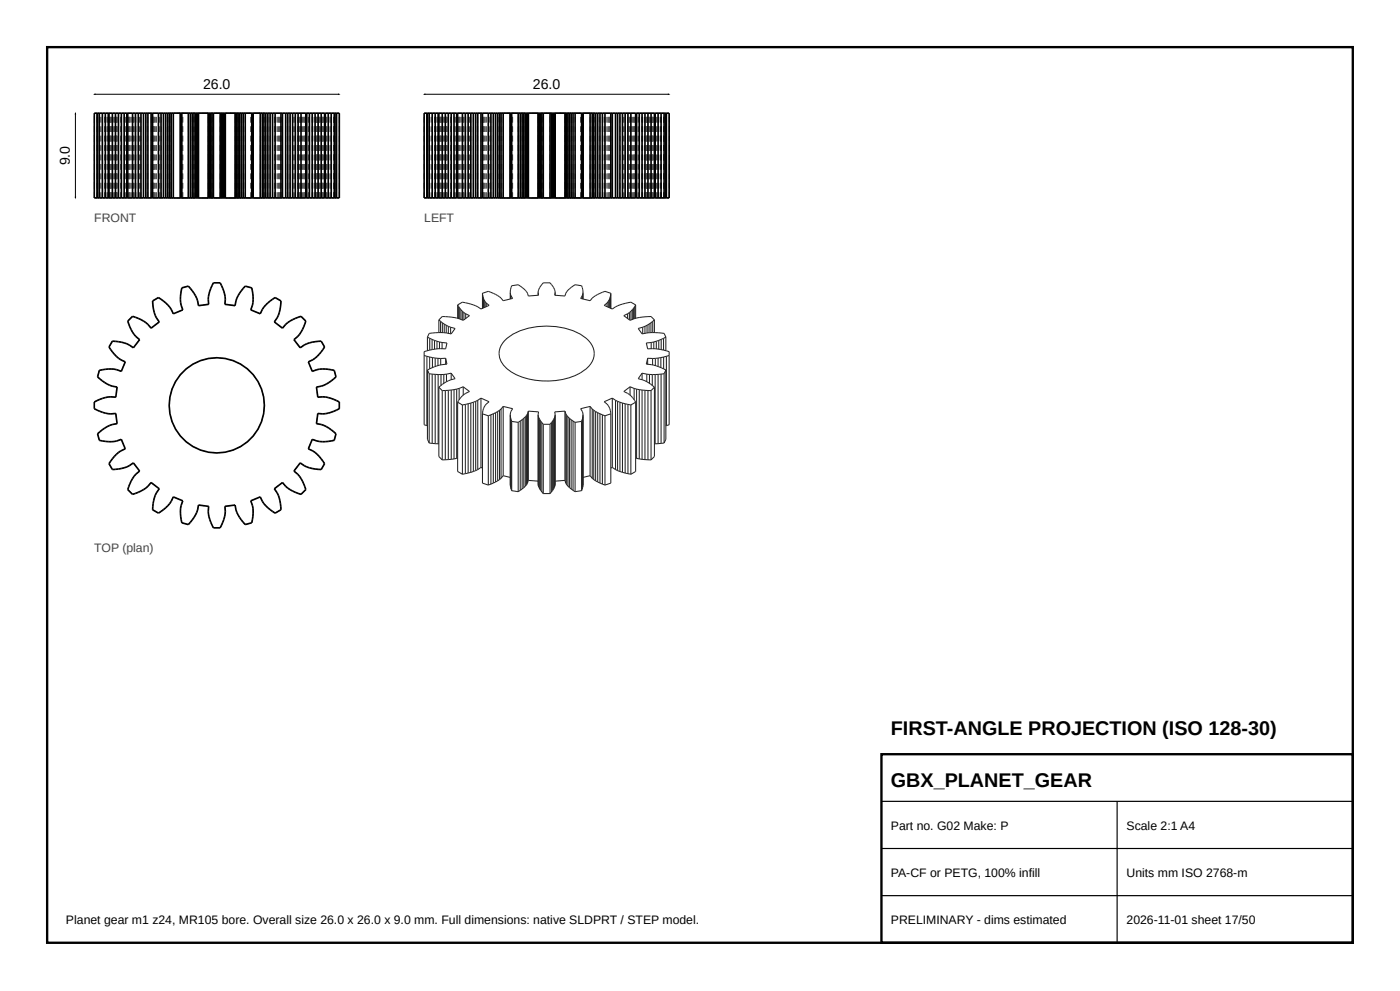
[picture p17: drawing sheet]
<svg xmlns="http://www.w3.org/2000/svg" width="297mm" height="210mm" viewBox="0 0 297 210" stroke-linecap="round" stroke-linejoin="round" font-family="sans-serif">
<defs><g id="words">
<g font-size="4.2">
<text x="189" y="156">FIRST-ANGLE PROJECTION (ISO 128-30)</text>
<text x="189" y="167">GBX_PLANET_GEAR</text>
</g>
<g font-size="3">
<text x="43.1" y="18.8">26.0</text>
<text x="113" y="18.8">26.0</text>
<text x="14.8" y="35.1" transform="rotate(-90 14.8 35.1)">9.0</text>
</g>
<g font-size="2.6" fill="#444">
<text x="20" y="47">FRONT</text>
<text x="90" y="47">LEFT</text>
<text x="20" y="117">TOP (plan)</text>
</g>
<g font-size="2.6">
<text x="189" y="176">Part no. G02 Make: P</text>
<text x="239" y="176">Scale 2:1 A4</text>
<text x="189" y="186">PA-CF or PETG, 100% infill</text>
<text x="239" y="186">Units mm ISO 2768-m</text>
<text x="14" y="196">Planet gear m1 z24, MR105 bore. Overall size 26.0 x 26.0 x 9.0 mm. Full dimensions: native SLDPRT / STEP model.</text>
<text x="189" y="196">PRELIMINARY - dims estimated</text>
<text x="239" y="196">2026-11-01 sheet 17/50</text>
</g>
</g></defs>
<path d="M10 10h277v190h-277zM187 160h100v40h-100z" fill="none" stroke="#000" stroke-width=".5"/>
<path d="M187 170h100M187 180h100M237 170v30M187 190h100" fill="none" stroke="#000" stroke-width=".25"/>
<g fill="#555">
<path d="M67.4 41.9h1.1v.2h-1.1z"/>
<path d="M67.4 23.9h1.1v.2h-1.1z"/>
<path d="M67.1 41.9h.3v.2h-.3z"/>
<path d="M67.1 23.9h.3v.2h-.3z"/>
<path d="M68.5 41.9h.6v.2h-.6z"/>
<path d="M68.5 23.9h.6v.2h-.6z"/>
<path d="M67.1 41.9h1.1v.2h-1.1z"/>
<path d="M69.1 41.9h.5v.2h-.5z"/>
<path d="M68.2 41.9h.5v.2h-.5z"/>
<path d="M69.6 41.9h.6v.2h-.6z"/>
<path d="M68.7 41.9h.6v.2h-.6z"/>
<path d="M70.2 41.9h.6v.2h-.6z"/>
<path d="M69.3 41.9h.5v.2h-.5z"/>
<path d="M70.8 41.9h.5v.2h-.5z"/>
<path d="M69.8 41.9h.5v.2h-.5z"/>
<path d="M70.3 41.9h.5v.2h-.5z"/>
<path d="M71.4 41.9h.6v.2h-.6z"/>
<path d="M70.8 41.9h.6v.2h-.6z"/>
<path d="M68.4 41.9h.5v.2h-.5z"/>
<path d="M67.8 41.9h.6v.2h-.6z"/>
<path d="M67.2 41.9h.6v.2h-.6z"/>
<path d="M66.2 41.9h1v.2h-1z"/>
<path d="M65.4 41.9h.8v.2h-.8z"/>
<path d="M65.4 41.9h1v.2h-1z"/>
<path d="M66.4 41.9h.4v.2h-.4z"/>
<path d="M66.8 41.9h.5v.2h-.5z"/>
<path d="M67.3 41.9h.4v.2h-.4z"/>
<path d="M67.7 41.9h.4v.2h-.4z"/>
<path d="M68.1 41.9h.4v.2h-.4z"/>
<path d="M70.9 41.9h.4v.2h-.4z"/>
<path d="M68.5 41.9h.4v.2h-.4z"/>
<path d="M70.3 41.9h.6v.2h-.6z"/>
<path d="M69.6 41.9h.7v.2h-.7z"/>
<path d="M69 41.9h.6v.2h-.6z"/>
<path d="M68.4 41.9h.6v.2h-.6z"/>
<path d="M64.6 41.9h.3v.2h-.3z"/>
<path d="M63.7 41.9h.9v.2h-.9z"/>
<path d="M62.4 41.9h1.2v.2h-1.2z"/>
<path d="M62.4 41.9h.8v.2h-.8z"/>
<path d="M63.2 41.9h.3v.2h-.3z"/>
<path d="M63.5 41.9h.4v.2h-.4z"/>
<path d="M63.9 41.9h.3v.2h-.3z"/>
<path d="M64.2 41.9h.2v.2h-.2z"/>
<path d="M64.4 41.9h.3v.2h-.3z"/>
<path d="M68.1 41.9h.8v.2h-.8z"/>
<path d="M64.7 41.9h.2v.2h-.2z"/>
<path d="M67.5 41.9h.6v.2h-.6z"/>
<path d="M66.9 41.9h.6v.2h-.6z"/>
<path d="M66.2 41.9h.7v.2h-.7z"/>
<path d="M65.6 41.9h.6v.2h-.6z"/>
<path d="M65.1 41.9h.5v.2h-.5z"/>
<path d="M64.6 41.9h.5v.2h-.5z"/>
<path d="M62.5 41.9h1.2v.2h-1.2z"/>
<path d="M58.2 41.9h1.2v.2h-1.2z"/>
<path d="M58.2 41.9h.6v.2h-.6z"/>
<path d="M58.8 41.9h.3v.2h-.3z"/>
<path d="M59.1 41.9h.1v.2h-.1z"/>
<path d="M59.2 41.9h.2v.2h-.2z"/>
<path d="M59.4 41.9l.1 .2z"/>
<path d="M59.5 41.9l.1 .2z"/>
<path d="M63.9 41.9h1v.2h-1z"/>
<path d="M59.6 41.9v.2z"/>
<path d="M63.2 41.9h.7v.2h-.7z"/>
<path d="M62.6 41.9h.6v.2h-.6z"/>
<path d="M62.1 41.9h.5v.2h-.5z"/>
<path d="M61.5 41.9h.6v.2h-.6z"/>
<path d="M61 41.9h.5v.2h-.5z"/>
<path d="M60.6 41.9h.4v.2h-.4z"/>
<path d="M59.9 41.9h.7v.2h-.7z"/>
<path d="M58.7 41.9h1.2v.2h-1.2z"/>
<path d="M53.2 41.9h.5v.2h-.5z"/>
<path d="M53.2 41.9h.4v.2h-.4z"/>
<path d="M53.6 41.9l.1 .2z"/>
<path d="M53.7 41.9v.2z"/>
<path d="M58.4 41.9h1.2v.2h-1.2z"/>
<path d="M57.8 41.9h.6v.2h-.6z"/>
<path d="M57.3 41.9h.5v.2h-.5z"/>
<path d="M56.8 41.9h.5v.2h-.5z"/>
<path d="M56.4 41.9h.4v.2h-.4z"/>
<path d="M56 41.9h.4v.2h-.4z"/>
<path d="M55.7 41.9h.3v.2h-.3z"/>
<path d="M55.2 41.9h.5v.2h-.5z"/>
<path d="M47.7 41.9l.1 .2z"/>
<path d="M53.5 41.9l.1 .2z"/>
<path d="M53.4 41.9h.1v.2h-.1z"/>
<path d="M52.2 41.9h1.2v.2h-1.2z"/>
<path d="M51.6 41.9h.4v.2h-.4z"/>
<path d="M51.2 41.9h.4v.2h-.4z"/>
<path d="M50.8 41.9h.4v.2h-.4z"/>
<path d="M50.5 41.9h.3v.2h-.3z"/>
<path d="M50.3 41.9h.2v.2h-.2z"/>
<path d="M50.1 41.9h.2v.2h-.2z"/>
<path d="M49.9 41.9h.2v.2h-.2z"/>
<path d="M44.2 41.9l.1 .2z"/>
<path d="M47.8 41.9v.2z"/>
<path d="M47.6 41.9l.2 .2z"/>
<path d="M47.5 41.9h.1v.2h-.1z"/>
<path d="M47.3 41.9h.2v.2h-.2z"/>
<path d="M47 41.9h.3v.2h-.3z"/>
<path d="M46.7 41.9h.3v.2h-.3z"/>
<path d="M45.5 41.9h1.2v.2h-1.2z"/>
<path d="M45 41.9h.3v.2h-.3z"/>
<path d="M44.7 41.9h.3v.2h-.3z"/>
<path d="M44.5 41.9h.2v.2h-.2z"/>
<path d="M44.3 41.9h.2v.2h-.2z"/>
<path d="M44.2 41.9v.2z"/>
<path d="M38.3 41.9v.2z"/>
<path d="M38.3 41.9l.1 .2z"/>
<path d="M38.4 41.9h.4v.2h-.4z"/>
<path d="M41.9 41.9h.2v.2h-.2z"/>
<path d="M38.3 41.9h.5v.2h-.5z"/>
<path d="M41.7 41.9h.2v.2h-.2z"/>
<path d="M41.5 41.9h.2v.2h-.2z"/>
<path d="M41.2 41.9h.3v.2h-.3z"/>
<path d="M40.8 41.9h.4v.2h-.4z"/>
<path d="M40.4 41.9h.4v.2h-.4z"/>
<path d="M40 41.9h.4v.2h-.4z"/>
<path d="M38.8 41.9h1.2v.2h-1.2z"/>
<path d="M38.4 41.9h.2v.2h-.2z"/>
<path d="M32.4 41.9v.2z"/>
<path d="M32.4 41.9l.1 .2z"/>
<path d="M32.5 41.9l.1 .2z"/>
<path d="M32.6 41.9h.1v.2h-.1z"/>
<path d="M32.7 41.9h.2v.2h-.2z"/>
<path d="M32.9 41.9h.3v.2h-.3z"/>
<path d="M33.2 41.9h.6v.2h-.6z"/>
<path d="M36.3 41.9h.5v.2h-.5z"/>
<path d="M32.4 41.9h1.2v.2h-1.2z"/>
<path d="M36 41.9h.3v.2h-.3z"/>
<path d="M35.6 41.9h.4v.2h-.4z"/>
<path d="M35.2 41.9h.4v.2h-.4z"/>
<path d="M34.7 41.9h.5v.2h-.5z"/>
<path d="M34.2 41.9h.5v.2h-.5z"/>
<path d="M33.6 41.9h.6v.2h-.6z"/>
<path d="M27.1 41.9h.2v.2h-.2z"/>
<path d="M27.3 41.9h.2v.2h-.2z"/>
<path d="M27.5 41.9h.3v.2h-.3z"/>
<path d="M27.8 41.9h.3v.2h-.3z"/>
<path d="M28.1 41.9h.3v.2h-.3z"/>
<path d="M28.4 41.9h.4v.2h-.4z"/>
<path d="M32.6 41.9h1.2v.2h-1.2z"/>
<path d="M28.8 41.9h.8v.2h-.8z"/>
<path d="M31.4 41.9h.7v.2h-.7z"/>
<path d="M28.3 41.9h1.2v.2h-1.2z"/>
<path d="M30.9 41.9h.5v.2h-.5z"/>
<path d="M27.4 41.9h.9v.2h-.9z"/>
<path d="M30.4 41.9h.5v.2h-.5z"/>
<path d="M27.1 41.9h.3v.2h-.3z"/>
<path d="M29.9 41.9h.5v.2h-.5z"/>
<path d="M29.3 41.9h.6v.2h-.6z"/>
<path d="M28.7 41.9h.6v.2h-.6z"/>
<path d="M28.1 41.9h.6v.2h-.6z"/>
<path d="M27.1 41.9h1v.2h-1z"/>
<path d="M23.1 41.9h.4v.2h-.4z"/>
<path d="M23.5 41.9h.4v.2h-.4z"/>
<path d="M23.9 41.9h.4v.2h-.4z"/>
<path d="M24.3 41.9h.4v.2h-.4z"/>
<path d="M24.7 41.9h.4v.2h-.4z"/>
<path d="M25.1 41.9h.5v.2h-.5z"/>
<path d="M28.4 41.9h1.2v.2h-1.2z"/>
<path d="M25.6 41.9h1v.2h-1z"/>
<path d="M25.7 41.9h.9v.2h-.9z"/>
<path d="M26.9 41.9h.5v.2h-.5z"/>
<path d="M24.7 41.9h1v.2h-1z"/>
<path d="M26.3 41.9h.6v.2h-.6z"/>
<path d="M24.2 41.9h.5v.2h-.5z"/>
<path d="M25.7 41.9h.6v.2h-.6z"/>
<path d="M23.6 41.9h.6v.2h-.6z"/>
<path d="M25.1 41.9h.6v.2h-.6z"/>
<path d="M23.1 41.9h.5v.2h-.5z"/>
<path d="M24.5 41.9h.6v.2h-.6z"/>
<path d="M23.8 41.9h.7v.2h-.7z"/>
<path d="M23.1 41.9h.7v.2h-.7z"/>
<path d="M20.7 41.9h.5v.2h-.5z"/>
<path d="M21.2 41.9h.5v.2h-.5z"/>
<path d="M21.7 41.9h.5v.2h-.5z"/>
<path d="M22.2 41.9h.5v.2h-.5z"/>
<path d="M22.7 41.9h.6v.2h-.6z"/>
<path d="M23.3 41.9h.5v.2h-.5z"/>
<path d="M23.8 41.9h1v.2h-1z"/>
<path d="M24.6 41.9h.2v.2h-.2z"/>
<path d="M23.5 41.9h1.1v.2h-1.1z"/>
<path d="M22.9 41.9h.6v.2h-.6z"/>
<path d="M23 41.9h.6v.2h-.6z"/>
<path d="M22.3 41.9h.6v.2h-.6z"/>
<path d="M22.3 41.9h.7v.2h-.7z"/>
<path d="M21.8 41.9h.5v.2h-.5z"/>
<path d="M21.7 41.9h.6v.2h-.6z"/>
<path d="M21.2 41.9h.6v.2h-.6z"/>
<path d="M21.1 41.9h.6v.2h-.6z"/>
<path d="M20.7 41.9h.4v.2h-.4z"/>
<path d="M20 41.9h.6v.2h-.6z"/>
<path d="M20.6 41.9h.6v.2h-.6z"/>
<path d="M67.1 23.9h1.1v.2h-1.1z"/>
<path d="M69.1 23.9h.5v.2h-.5z"/>
<path d="M68.2 23.9h.5v.2h-.5z"/>
<path d="M69.6 23.9h.6v.2h-.6z"/>
<path d="M68.7 23.9h.6v.2h-.6z"/>
<path d="M70.2 23.9h.6v.2h-.6z"/>
<path d="M69.3 23.9h.5v.2h-.5z"/>
<path d="M70.8 23.9h.5v.2h-.5z"/>
<path d="M69.8 23.9h.5v.2h-.5z"/>
<path d="M70.3 23.9h.5v.2h-.5z"/>
<path d="M71.4 23.9h.6v.2h-.6z"/>
<path d="M70.8 23.9h.6v.2h-.6z"/>
<path d="M68.4 23.9h.5v.2h-.5z"/>
<path d="M67.8 23.9h.6v.2h-.6z"/>
<path d="M67.2 23.9h.6v.2h-.6z"/>
<path d="M66.2 23.9h1v.2h-1z"/>
<path d="M65.4 23.9h.8v.2h-.8z"/>
<path d="M65.4 23.9h1v.2h-1z"/>
<path d="M66.4 23.9h.4v.2h-.4z"/>
<path d="M66.8 23.9h.5v.2h-.5z"/>
<path d="M67.3 23.9h.4v.2h-.4z"/>
<path d="M67.7 23.9h.4v.2h-.4z"/>
<path d="M68.1 23.9h.4v.2h-.4z"/>
<path d="M70.9 23.9h.4v.2h-.4z"/>
<path d="M68.5 23.9h.4v.2h-.4z"/>
<path d="M70.3 23.9h.6v.2h-.6z"/>
<path d="M69.6 23.9h.7v.2h-.7z"/>
<path d="M69 23.9h.6v.2h-.6z"/>
<path d="M68.4 23.9h.6v.2h-.6z"/>
<path d="M64.6 23.9h.3v.2h-.3z"/>
<path d="M63.7 23.9h.9v.2h-.9z"/>
<path d="M62.4 23.9h1.2v.2h-1.2z"/>
<path d="M62.4 23.9h.8v.2h-.8z"/>
<path d="M63.2 23.9h.3v.2h-.3z"/>
<path d="M63.5 23.9h.4v.2h-.4z"/>
<path d="M63.9 23.9h.3v.2h-.3z"/>
<path d="M64.2 23.9h.2v.2h-.2z"/>
<path d="M64.4 23.9h.3v.2h-.3z"/>
<path d="M68.1 23.9h.8v.2h-.8z"/>
<path d="M64.7 23.9h.2v.2h-.2z"/>
<path d="M67.5 23.9h.6v.2h-.6z"/>
<path d="M66.9 23.9h.6v.2h-.6z"/>
<path d="M66.2 23.9h.7v.2h-.7z"/>
<path d="M65.6 23.9h.6v.2h-.6z"/>
<path d="M65.1 23.9h.5v.2h-.5z"/>
<path d="M64.6 23.9h.5v.2h-.5z"/>
<path d="M62.5 23.9h1.2v.2h-1.2z"/>
<path d="M58.2 23.9h1.2v.2h-1.2z"/>
<path d="M58.2 23.9h.6v.2h-.6z"/>
<path d="M58.8 23.9h.3v.2h-.3z"/>
<path d="M59.1 23.9h.1v.2h-.1z"/>
<path d="M59.2 23.9h.2v.2h-.2z"/>
<path d="M59.4 23.9l.1 .2z"/>
<path d="M59.5 23.9l.1 .2z"/>
<path d="M63.9 23.9h1v.2h-1z"/>
<path d="M59.6 23.9v.2z"/>
<path d="M63.2 23.9h.7v.2h-.7z"/>
<path d="M62.6 23.9h.6v.2h-.6z"/>
<path d="M62.1 23.9h.5v.2h-.5z"/>
<path d="M61.5 23.9h.6v.2h-.6z"/>
<path d="M61 23.9h.5v.2h-.5z"/>
<path d="M60.6 23.9h.4v.2h-.4z"/>
<path d="M59.9 23.9h.7v.2h-.7z"/>
<path d="M58.7 23.9h1.2v.2h-1.2z"/>
<path d="M53.2 23.9h.5v.2h-.5z"/>
<path d="M53.2 23.9h.4v.2h-.4z"/>
<path d="M53.6 23.9l.1 .2z"/>
<path d="M53.7 23.9v.2z"/>
<path d="M58.4 23.9h1.2v.2h-1.2z"/>
<path d="M57.8 23.9h.6v.2h-.6z"/>
<path d="M57.3 23.9h.5v.2h-.5z"/>
<path d="M56.8 23.9h.5v.2h-.5z"/>
<path d="M56.4 23.9h.4v.2h-.4z"/>
<path d="M56 23.9h.4v.2h-.4z"/>
<path d="M55.7 23.9h.3v.2h-.3z"/>
<path d="M55.2 23.9h.5v.2h-.5z"/>
<path d="M47.7 23.9l.1 .2z"/>
<path d="M53.5 23.9l.1 .2z"/>
<path d="M53.4 23.9h.1v.2h-.1z"/>
<path d="M52.2 23.9h1.2v.2h-1.2z"/>
<path d="M51.6 23.9h.4v.2h-.4z"/>
<path d="M51.2 23.9h.4v.2h-.4z"/>
<path d="M50.8 23.9h.4v.2h-.4z"/>
<path d="M50.5 23.9h.3v.2h-.3z"/>
<path d="M50.3 23.9h.2v.2h-.2z"/>
<path d="M50.1 23.9h.2v.2h-.2z"/>
<path d="M49.9 23.9h.2v.2h-.2z"/>
<path d="M44.2 23.9l.1 .2z"/>
<path d="M47.8 23.9v.2z"/>
<path d="M47.6 23.9l.2 .2z"/>
<path d="M47.5 23.9h.1v.2h-.1z"/>
<path d="M47.3 23.9h.2v.2h-.2z"/>
<path d="M47 23.9h.3v.2h-.3z"/>
<path d="M46.7 23.9h.3v.2h-.3z"/>
<path d="M45.5 23.9h1.2v.2h-1.2z"/>
<path d="M45 23.9h.3v.2h-.3z"/>
<path d="M44.7 23.9h.3v.2h-.3z"/>
<path d="M44.5 23.9h.2v.2h-.2z"/>
<path d="M44.3 23.9h.2v.2h-.2z"/>
<path d="M44.2 23.9v.2z"/>
<path d="M38.3 23.9v.2z"/>
<path d="M38.3 23.9l.1 .2z"/>
<path d="M38.4 23.9h.4v.2h-.4z"/>
<path d="M41.9 23.9h.2v.2h-.2z"/>
<path d="M38.3 23.9h.5v.2h-.5z"/>
<path d="M41.7 23.9h.2v.2h-.2z"/>
<path d="M41.5 23.9h.2v.2h-.2z"/>
<path d="M41.2 23.9h.3v.2h-.3z"/>
<path d="M40.8 23.9h.4v.2h-.4z"/>
<path d="M40.4 23.9h.4v.2h-.4z"/>
<path d="M40 23.9h.4v.2h-.4z"/>
<path d="M38.8 23.9h1.2v.2h-1.2z"/>
<path d="M38.4 23.9h.2v.2h-.2z"/>
<path d="M32.4 23.9v.2z"/>
<path d="M32.4 23.9l.1 .2z"/>
<path d="M32.5 23.9l.1 .2z"/>
<path d="M32.6 23.9h.1v.2h-.1z"/>
<path d="M32.7 23.9h.2v.2h-.2z"/>
<path d="M32.9 23.9h.3v.2h-.3z"/>
<path d="M33.2 23.9h.6v.2h-.6z"/>
<path d="M36.3 23.9h.5v.2h-.5z"/>
<path d="M32.4 23.9h1.2v.2h-1.2z"/>
<path d="M36 23.9h.3v.2h-.3z"/>
<path d="M35.6 23.9h.4v.2h-.4z"/>
<path d="M35.2 23.9h.4v.2h-.4z"/>
<path d="M34.7 23.9h.5v.2h-.5z"/>
<path d="M34.2 23.9h.5v.2h-.5z"/>
<path d="M33.6 23.9h.6v.2h-.6z"/>
<path d="M27.1 23.9h.2v.2h-.2z"/>
<path d="M27.3 23.9h.2v.2h-.2z"/>
<path d="M27.5 23.9h.3v.2h-.3z"/>
<path d="M27.8 23.9h.3v.2h-.3z"/>
<path d="M28.1 23.9h.3v.2h-.3z"/>
<path d="M28.4 23.9h.4v.2h-.4z"/>
<path d="M32.6 23.9h1.2v.2h-1.2z"/>
<path d="M28.8 23.9h.8v.2h-.8z"/>
<path d="M31.4 23.9h.7v.2h-.7z"/>
<path d="M28.3 23.9h1.2v.2h-1.2z"/>
<path d="M30.9 23.9h.5v.2h-.5z"/>
<path d="M27.4 23.9h.9v.2h-.9z"/>
<path d="M30.4 23.9h.5v.2h-.5z"/>
<path d="M27.1 23.9h.3v.2h-.3z"/>
<path d="M29.9 23.9h.5v.2h-.5z"/>
<path d="M29.3 23.9h.6v.2h-.6z"/>
<path d="M28.7 23.9h.6v.2h-.6z"/>
<path d="M28.1 23.9h.6v.2h-.6z"/>
<path d="M27.1 23.9h1v.2h-1z"/>
<path d="M23.1 23.9h.4v.2h-.4z"/>
<path d="M23.5 23.9h.4v.2h-.4z"/>
<path d="M23.9 23.9h.4v.2h-.4z"/>
<path d="M24.3 23.9h.4v.2h-.4z"/>
<path d="M24.7 23.9h.4v.2h-.4z"/>
<path d="M25.1 23.9h.5v.2h-.5z"/>
<path d="M28.4 23.9h1.2v.2h-1.2z"/>
<path d="M25.6 23.9h1v.2h-1z"/>
<path d="M25.7 23.9h.9v.2h-.9z"/>
<path d="M26.9 23.9h.5v.2h-.5z"/>
<path d="M24.7 23.9h1v.2h-1z"/>
<path d="M26.3 23.9h.6v.2h-.6z"/>
<path d="M24.2 23.9h.5v.2h-.5z"/>
<path d="M25.7 23.9h.6v.2h-.6z"/>
<path d="M23.6 23.9h.6v.2h-.6z"/>
<path d="M25.1 23.9h.6v.2h-.6z"/>
<path d="M23.1 23.9h.5v.2h-.5z"/>
<path d="M24.5 23.9h.6v.2h-.6z"/>
<path d="M23.8 23.9h.7v.2h-.7z"/>
<path d="M23.1 23.9h.7v.2h-.7z"/>
<path d="M20.7 23.9h.5v.2h-.5z"/>
<path d="M21.2 23.9h.5v.2h-.5z"/>
<path d="M21.7 23.9h.5v.2h-.5z"/>
<path d="M22.2 23.9h.5v.2h-.5z"/>
<path d="M22.7 23.9h.6v.2h-.6z"/>
<path d="M23.3 23.9h.5v.2h-.5z"/>
<path d="M23.8 23.9h1v.2h-1z"/>
<path d="M24.6 23.9h.2v.2h-.2z"/>
<path d="M23.5 23.9h1.1v.2h-1.1z"/>
<path d="M22.9 23.9h.6v.2h-.6z"/>
<path d="M23 23.9h.6v.2h-.6z"/>
<path d="M22.3 23.9h.6v.2h-.6z"/>
<path d="M22.3 23.9h.7v.2h-.7z"/>
<path d="M21.8 23.9h.5v.2h-.5z"/>
<path d="M21.7 23.9h.6v.2h-.6z"/>
<path d="M21.2 23.9h.6v.2h-.6z"/>
<path d="M21.1 23.9h.6v.2h-.6z"/>
<path d="M20.7 23.9h.4v.2h-.4z"/>
<path d="M20 23.9h.6v.2h-.6z"/>
<path d="M20.6 23.9h.6v.2h-.6z"/>
<path d="M67.3 40.8h.2v1.2h-.2zM67.3 38.8h.2v1.2h-.2zM67.3 36.8h.2v1.2h-.2zM67.3 34.8h.2v1.2h-.2zM67.3 32.8h.2v1.2h-.2zM67.3 30.8h.2v1.2h-.2zM67.3 28.8h.2v1.2h-.2zM67.3 26.8h.2v1.2h-.2zM67.3 24.8h.2v1.2h-.2z"/>
<path d="M68.4 40.8h.2v1.2h-.2zM68.4 38.8h.2v1.2h-.2zM68.4 36.8h.2v1.2h-.2zM68.4 34.8h.2v1.2h-.2zM68.4 32.8h.2v1.2h-.2zM68.4 30.8h.2v1.2h-.2zM68.4 28.8h.2v1.2h-.2zM68.4 26.8h.2v1.2h-.2zM68.4 24.8h.2v1.2h-.2z"/>
<path d="M67 40.8h.2v1.2h-.2zM67 38.8h.2v1.2h-.2zM67 36.8h.2v1.2h-.2zM67 34.8h.2v1.2h-.2zM67 32.8h.2v1.2h-.2zM67 30.8h.2v1.2h-.2zM67 28.8h.2v1.2h-.2zM67 26.8h.2v1.2h-.2zM67 24.8h.2v1.2h-.2z"/>
<path d="M69 40.8h.1v1.2h-.1zM69 38.8h.1v1.2h-.1zM69 36.8h.1v1.2h-.1zM69 34.8h.1v1.2h-.1zM69 32.8h.1v1.2h-.1zM69 30.8h.1v1.2h-.1zM69 28.8h.1v1.2h-.1zM69 26.8h.1v1.2h-.1zM69 24.8h.1v1.2h-.1z"/>
<path d="M54 41.9h1.2v.2h-1.2zM53.2 41.9v.2z"/>
<path d="M48.7 41.9h1.2v.2h-1.2zM47.7 41.9h.2v.2h-.2z"/>
<path d="M43.1 41.9h1.2v.2h-1.2zM42.1 41.9h.2v.2h-.2z"/>
<path d="M37.6 41.9h1.2v.2h-1.2zM36.8 41.9v.2z"/>
<path d="M54.9 41.9h1.2v.2h-1.2zM52.9 41.9h1.2v.2h-1.2zM50.9 41.9h1.2v.2h-1.2zM48.9 41.9h1.2v.2h-1.2zM46.9 41.9h1.2v.2h-1.2zM44.9 41.9h1.2v.2h-1.2zM42.9 41.9h1.2v.2h-1.2zM40.9 41.9h1.2v.2h-1.2zM38.9 41.9h1.2v.2h-1.2zM36.9 41.9h1.2v.2h-1.2zM35.9 41.9h.2v.2h-.2z"/>
<path d="M35.9 41.9h1.2v.2h-1.2zM37.9 41.9h1.2v.2h-1.2zM39.9 41.9h1.2v.2h-1.2zM41.9 41.9h1.2v.2h-1.2zM43.9 41.9h1.2v.2h-1.2zM45.9 41.9h1.2v.2h-1.2zM47.9 41.9h1.2v.2h-1.2zM49.9 41.9h1.2v.2h-1.2zM51.9 41.9h1.2v.2h-1.2zM53.9 41.9h1.2v.2h-1.2zM55.9 41.9h.2v.2h-.2z"/>
<path d="M54 23.9h1.2v.2h-1.2zM53.2 23.9v.2z"/>
<path d="M48.7 23.9h1.2v.2h-1.2zM47.7 23.9h.2v.2h-.2z"/>
<path d="M43.1 23.9h1.2v.2h-1.2zM42.1 23.9h.2v.2h-.2z"/>
<path d="M37.6 23.9h1.2v.2h-1.2zM36.8 23.9v.2z"/>
<path d="M54.9 23.9h1.2v.2h-1.2zM52.9 23.9h1.2v.2h-1.2zM50.9 23.9h1.2v.2h-1.2zM48.9 23.9h1.2v.2h-1.2zM46.9 23.9h1.2v.2h-1.2zM44.9 23.9h1.2v.2h-1.2zM42.9 23.9h1.2v.2h-1.2zM40.9 23.9h1.2v.2h-1.2zM38.9 23.9h1.2v.2h-1.2zM36.9 23.9h1.2v.2h-1.2zM35.9 23.9h.2v.2h-.2z"/>
<path d="M35.9 23.9h1.2v.2h-1.2zM37.9 23.9h1.2v.2h-1.2zM39.9 23.9h1.2v.2h-1.2zM41.9 23.9h1.2v.2h-1.2zM43.9 23.9h1.2v.2h-1.2zM45.9 23.9h1.2v.2h-1.2zM47.9 23.9h1.2v.2h-1.2zM49.9 23.9h1.2v.2h-1.2zM51.9 23.9h1.2v.2h-1.2zM53.9 23.9h1.2v.2h-1.2zM55.9 23.9h.2v.2h-.2z"/>
<path d="M68.1 40.8h.2v1.2h-.2zM68.1 38.8h.2v1.2h-.2zM68.1 36.8h.2v1.2h-.2zM68.1 34.8h.2v1.2h-.2zM68.1 32.8h.2v1.2h-.2zM68.1 30.8h.2v1.2h-.2zM68.1 28.8h.2v1.2h-.2zM68.1 26.8h.2v1.2h-.2zM68.1 24.8h.2v1.2h-.2z"/>
<path d="M69.5 40.8h.2v1.2h-.2zM69.5 38.8h.2v1.2h-.2zM69.5 36.8h.2v1.2h-.2zM69.5 34.8h.2v1.2h-.2zM69.5 32.8h.2v1.2h-.2zM69.5 30.8h.2v1.2h-.2zM69.5 28.8h.2v1.2h-.2zM69.5 26.8h.2v1.2h-.2zM69.5 24.8h.2v1.2h-.2z"/>
<path d="M68.6 40.8h.2v1.2h-.2zM68.6 38.8h.2v1.2h-.2zM68.6 36.8h.2v1.2h-.2zM68.6 34.8h.2v1.2h-.2zM68.6 32.8h.2v1.2h-.2zM68.6 30.8h.2v1.2h-.2zM68.6 28.8h.2v1.2h-.2zM68.6 26.8h.2v1.2h-.2zM68.6 24.8h.2v1.2h-.2z"/>
<path d="M70.1 40.8h.2v1.2h-.2zM70.1 38.8h.2v1.2h-.2zM70.1 36.8h.2v1.2h-.2zM70.1 34.8h.2v1.2h-.2zM70.1 32.8h.2v1.2h-.2zM70.1 30.8h.2v1.2h-.2zM70.1 28.8h.2v1.2h-.2zM70.1 26.8h.2v1.2h-.2zM70.1 24.8h.2v1.2h-.2z"/>
<path d="M69.2 40.8h.1v1.2h-.1zM69.2 38.8h.1v1.2h-.1zM69.2 36.8h.1v1.2h-.1zM69.2 34.8h.1v1.2h-.1zM69.2 32.8h.1v1.2h-.1zM69.2 30.8h.1v1.2h-.1zM69.2 28.8h.1v1.2h-.1zM69.2 26.8h.1v1.2h-.1zM69.2 24.8h.1v1.2h-.1z"/>
<path d="M70.7 40.8h.2v1.2h-.2zM70.7 38.8h.2v1.2h-.2zM70.7 36.8h.2v1.2h-.2zM70.7 34.8h.2v1.2h-.2zM70.7 32.8h.2v1.2h-.2zM70.7 30.8h.2v1.2h-.2zM70.7 28.8h.2v1.2h-.2zM70.7 26.8h.2v1.2h-.2zM70.7 24.8h.2v1.2h-.2z"/>
<path d="M69.7 40.8h.2v1.2h-.2zM69.7 38.8h.2v1.2h-.2zM69.7 36.8h.2v1.2h-.2zM69.7 34.8h.2v1.2h-.2zM69.7 32.8h.2v1.2h-.2zM69.7 30.8h.2v1.2h-.2zM69.7 28.8h.2v1.2h-.2zM69.7 26.8h.2v1.2h-.2zM69.7 24.8h.2v1.2h-.2z"/>
<path d="M70.2 40.8h.2v1.2h-.2zM70.2 38.8h.2v1.2h-.2zM70.2 36.8h.2v1.2h-.2zM70.2 34.8h.2v1.2h-.2zM70.2 32.8h.2v1.2h-.2zM70.2 30.8h.2v1.2h-.2zM70.2 28.8h.2v1.2h-.2zM70.2 26.8h.2v1.2h-.2zM70.2 24.8h.2v1.2h-.2z"/>
<path d="M70.7 40.8h.2v1.2h-.2zM70.7 38.8h.2v1.2h-.2zM70.7 36.8h.2v1.2h-.2zM70.7 34.8h.2v1.2h-.2zM70.7 32.8h.2v1.2h-.2zM70.7 30.8h.2v1.2h-.2zM70.7 28.8h.2v1.2h-.2zM70.7 26.8h.2v1.2h-.2zM70.7 24.8h.2v1.2h-.2z"/>
<path d="M71.9 40.8h.2v1.2h-.2zM71.9 38.8h.2v1.2h-.2zM71.9 36.8h.2v1.2h-.2zM71.9 34.8h.2v1.2h-.2zM71.9 32.8h.2v1.2h-.2zM71.9 30.8h.2v1.2h-.2zM71.9 28.8h.2v1.2h-.2zM71.9 26.8h.2v1.2h-.2zM71.9 24.8h.2v1.2h-.2z"/>
<path d="M71.3 40.8h.2v1.2h-.2zM71.3 38.8h.2v1.2h-.2zM71.3 36.8h.2v1.2h-.2zM71.3 34.8h.2v1.2h-.2zM71.3 32.8h.2v1.2h-.2zM71.3 30.8h.2v1.2h-.2zM71.3 28.8h.2v1.2h-.2zM71.3 26.8h.2v1.2h-.2zM71.3 24.8h.2v1.2h-.2z"/>
<path d="M70.7 40.8h.2v1.2h-.2zM70.7 38.8h.2v1.2h-.2zM70.7 36.8h.2v1.2h-.2zM70.7 34.8h.2v1.2h-.2zM70.7 32.8h.2v1.2h-.2zM70.7 30.8h.2v1.2h-.2zM70.7 28.8h.2v1.2h-.2zM70.7 26.8h.2v1.2h-.2zM70.7 24.8h.2v1.2h-.2z"/>
<path d="M70.1 40.8h.2v1.2h-.2zM70.1 38.8h.2v1.2h-.2zM70.1 36.8h.2v1.2h-.2zM70.1 34.8h.2v1.2h-.2zM70.1 32.8h.2v1.2h-.2zM70.1 30.8h.2v1.2h-.2zM70.1 28.8h.2v1.2h-.2zM70.1 26.8h.2v1.2h-.2zM70.1 24.8h.2v1.2h-.2z"/>
<path d="M69.5 40.8h.2v1.2h-.2zM69.5 38.8h.2v1.2h-.2zM69.5 36.8h.2v1.2h-.2zM69.5 34.8h.2v1.2h-.2zM69.5 32.8h.2v1.2h-.2zM69.5 30.8h.2v1.2h-.2zM69.5 28.8h.2v1.2h-.2zM69.5 26.8h.2v1.2h-.2zM69.5 24.8h.2v1.2h-.2z"/>
<path d="M69 40.8h.1v1.2h-.1zM69 38.8h.1v1.2h-.1zM69 36.8h.1v1.2h-.1zM69 34.8h.1v1.2h-.1zM69 32.8h.1v1.2h-.1zM69 30.8h.1v1.2h-.1zM69 28.8h.1v1.2h-.1zM69 26.8h.1v1.2h-.1zM69 24.8h.1v1.2h-.1z"/>
<path d="M68.3 40.8h.2v1.2h-.2zM68.3 38.8h.2v1.2h-.2zM68.3 36.8h.2v1.2h-.2zM68.3 34.8h.2v1.2h-.2zM68.3 32.8h.2v1.2h-.2zM68.3 30.8h.2v1.2h-.2zM68.3 28.8h.2v1.2h-.2zM68.3 26.8h.2v1.2h-.2zM68.3 24.8h.2v1.2h-.2z"/>
<path d="M68.4 40.8h.2v1.2h-.2zM68.4 38.8h.2v1.2h-.2zM68.4 36.8h.2v1.2h-.2zM68.4 34.8h.2v1.2h-.2zM68.4 32.8h.2v1.2h-.2zM68.4 30.8h.2v1.2h-.2zM68.4 28.8h.2v1.2h-.2zM68.4 26.8h.2v1.2h-.2zM68.4 24.8h.2v1.2h-.2z"/>
<path d="M67.7 40.8h.2v1.2h-.2zM67.7 38.8h.2v1.2h-.2zM67.7 36.8h.2v1.2h-.2zM67.7 34.8h.2v1.2h-.2zM67.7 32.8h.2v1.2h-.2zM67.7 30.8h.2v1.2h-.2zM67.7 28.8h.2v1.2h-.2zM67.7 26.8h.2v1.2h-.2zM67.7 24.8h.2v1.2h-.2z"/>
<path d="M67.3 40.8h.2v1.2h-.2zM67.3 38.8h.2v1.2h-.2zM67.3 36.8h.2v1.2h-.2zM67.3 34.8h.2v1.2h-.2zM67.3 32.8h.2v1.2h-.2zM67.3 30.8h.2v1.2h-.2zM67.3 28.8h.2v1.2h-.2zM67.3 26.8h.2v1.2h-.2zM67.3 24.8h.2v1.2h-.2z"/>
<path d="M67.1 40.8h.2v1.2h-.2zM67.1 38.8h.2v1.2h-.2zM67.1 36.8h.2v1.2h-.2zM67.1 34.8h.2v1.2h-.2zM67.1 32.8h.2v1.2h-.2zM67.1 30.8h.2v1.2h-.2zM67.1 28.8h.2v1.2h-.2zM67.1 26.8h.2v1.2h-.2zM67.1 24.8h.2v1.2h-.2z"/>
<path d="M67 40.8h.2v1.2h-.2zM67 38.8h.2v1.2h-.2zM67 36.8h.2v1.2h-.2zM67 34.8h.2v1.2h-.2zM67 32.8h.2v1.2h-.2zM67 30.8h.2v1.2h-.2zM67 28.8h.2v1.2h-.2zM67 26.8h.2v1.2h-.2zM67 24.8h.2v1.2h-.2z"/>
<path d="M66.2 40.8h.1v1.2h-.1zM66.2 38.8h.1v1.2h-.1zM66.2 36.8h.1v1.2h-.1zM66.2 34.8h.1v1.2h-.1zM66.2 32.8h.1v1.2h-.1zM66.2 30.8h.1v1.2h-.1zM66.2 28.8h.1v1.2h-.1zM66.2 26.8h.1v1.2h-.1zM66.2 24.8h.1v1.2h-.1z"/>
<path d="M68.1 40.8h.2v1.2h-.2zM68.1 38.8h.2v1.2h-.2zM68.1 36.8h.2v1.2h-.2zM68.1 34.8h.2v1.2h-.2zM68.1 32.8h.2v1.2h-.2zM68.1 30.8h.2v1.2h-.2zM68.1 28.8h.2v1.2h-.2zM68.1 26.8h.2v1.2h-.2zM68.1 24.8h.2v1.2h-.2z"/>
<path d="M65.3 40.8h.2v1.2h-.2zM65.3 38.8h.2v1.2h-.2zM65.3 36.8h.2v1.2h-.2zM65.3 34.8h.2v1.2h-.2zM65.3 32.8h.2v1.2h-.2zM65.3 30.8h.2v1.2h-.2zM65.3 28.8h.2v1.2h-.2zM65.3 26.8h.2v1.2h-.2zM65.3 24.8h.2v1.2h-.2z"/>
<path d="M68.6 40.8h.2v1.2h-.2zM68.6 38.8h.2v1.2h-.2zM68.6 36.8h.2v1.2h-.2zM68.6 34.8h.2v1.2h-.2zM68.6 32.8h.2v1.2h-.2zM68.6 30.8h.2v1.2h-.2zM68.6 28.8h.2v1.2h-.2zM68.6 26.8h.2v1.2h-.2zM68.6 24.8h.2v1.2h-.2z"/>
<path d="M66.3 40.8h.2v1.2h-.2zM66.3 38.8h.2v1.2h-.2zM66.3 36.8h.2v1.2h-.2zM66.3 34.8h.2v1.2h-.2zM66.3 32.8h.2v1.2h-.2zM66.3 30.8h.2v1.2h-.2zM66.3 28.8h.2v1.2h-.2zM66.3 26.8h.2v1.2h-.2zM66.3 24.8h.2v1.2h-.2z"/>
<path d="M69.2 40.8h.1v1.2h-.1zM69.2 38.8h.1v1.2h-.1zM69.2 36.8h.1v1.2h-.1zM69.2 34.8h.1v1.2h-.1zM69.2 32.8h.1v1.2h-.1zM69.2 30.8h.1v1.2h-.1zM69.2 28.8h.1v1.2h-.1zM69.2 26.8h.1v1.2h-.1zM69.2 24.8h.1v1.2h-.1z"/>
<path d="M66.8 40.8h.1v1.2h-.1zM66.8 38.8h.1v1.2h-.1zM66.8 36.8h.1v1.2h-.1zM66.8 34.8h.1v1.2h-.1zM66.8 32.8h.1v1.2h-.1zM66.8 30.8h.1v1.2h-.1zM66.8 28.8h.1v1.2h-.1zM66.8 26.8h.1v1.2h-.1zM66.8 24.8h.1v1.2h-.1z"/>
<path d="M69.7 40.8h.2v1.2h-.2zM69.7 38.8h.2v1.2h-.2zM69.7 36.8h.2v1.2h-.2zM69.7 34.8h.2v1.2h-.2zM69.7 32.8h.2v1.2h-.2zM69.7 30.8h.2v1.2h-.2zM69.7 28.8h.2v1.2h-.2zM69.7 26.8h.2v1.2h-.2zM69.7 24.8h.2v1.2h-.2z"/>
<path d="M67.2 40.8h.2v1.2h-.2zM67.2 38.8h.2v1.2h-.2zM67.2 36.8h.2v1.2h-.2zM67.2 34.8h.2v1.2h-.2zM67.2 32.8h.2v1.2h-.2zM67.2 30.8h.2v1.2h-.2zM67.2 28.8h.2v1.2h-.2zM67.2 26.8h.2v1.2h-.2zM67.2 24.8h.2v1.2h-.2z"/>
<path d="M70.2 40.8h.2v1.2h-.2zM70.2 38.8h.2v1.2h-.2zM70.2 36.8h.2v1.2h-.2zM70.2 34.8h.2v1.2h-.2zM70.2 32.8h.2v1.2h-.2zM70.2 30.8h.2v1.2h-.2zM70.2 28.8h.2v1.2h-.2zM70.2 26.8h.2v1.2h-.2zM70.2 24.8h.2v1.2h-.2z"/>
<path d="M67.6 40.8h.2v1.2h-.2zM67.6 38.8h.2v1.2h-.2zM67.6 36.8h.2v1.2h-.2zM67.6 34.8h.2v1.2h-.2zM67.6 32.8h.2v1.2h-.2zM67.6 30.8h.2v1.2h-.2zM67.6 28.8h.2v1.2h-.2zM67.6 26.8h.2v1.2h-.2zM67.6 24.8h.2v1.2h-.2z"/>
<path d="M70.7 40.8h.2v1.2h-.2zM70.7 38.8h.2v1.2h-.2zM70.7 36.8h.2v1.2h-.2zM70.7 34.8h.2v1.2h-.2zM70.7 32.8h.2v1.2h-.2zM70.7 30.8h.2v1.2h-.2zM70.7 28.8h.2v1.2h-.2zM70.7 26.8h.2v1.2h-.2zM70.7 24.8h.2v1.2h-.2z"/>
<path d="M68 40.8h.2v1.2h-.2zM68 38.8h.2v1.2h-.2zM68 36.8h.2v1.2h-.2zM68 34.8h.2v1.2h-.2zM68 32.8h.2v1.2h-.2zM68 30.8h.2v1.2h-.2zM68 28.8h.2v1.2h-.2zM68 26.8h.2v1.2h-.2zM68 24.8h.2v1.2h-.2z"/>
<path d="M71.2 40.8h.2v1.2h-.2zM71.2 38.8h.2v1.2h-.2zM71.2 36.8h.2v1.2h-.2zM71.2 34.8h.2v1.2h-.2zM71.2 32.8h.2v1.2h-.2zM71.2 30.8h.2v1.2h-.2zM71.2 28.8h.2v1.2h-.2zM71.2 26.8h.2v1.2h-.2zM71.2 24.8h.2v1.2h-.2z"/>
<path d="M68.4 40.8h.2v1.2h-.2zM68.4 38.8h.2v1.2h-.2zM68.4 36.8h.2v1.2h-.2zM68.4 34.8h.2v1.2h-.2zM68.4 32.8h.2v1.2h-.2zM68.4 30.8h.2v1.2h-.2zM68.4 28.8h.2v1.2h-.2zM68.4 26.8h.2v1.2h-.2zM68.4 24.8h.2v1.2h-.2z"/>
<path d="M70.8 40.8h.2v1.2h-.2zM70.8 38.8h.2v1.2h-.2zM70.8 36.8h.2v1.2h-.2zM70.8 34.8h.2v1.2h-.2zM70.8 32.8h.2v1.2h-.2zM70.8 30.8h.2v1.2h-.2zM70.8 28.8h.2v1.2h-.2zM70.8 26.8h.2v1.2h-.2zM70.8 24.8h.2v1.2h-.2z"/>
<path d="M70.2 40.8h.2v1.2h-.2zM70.2 38.8h.2v1.2h-.2zM70.2 36.8h.2v1.2h-.2zM70.2 34.8h.2v1.2h-.2zM70.2 32.8h.2v1.2h-.2zM70.2 30.8h.2v1.2h-.2zM70.2 28.8h.2v1.2h-.2zM70.2 26.8h.2v1.2h-.2zM70.2 24.8h.2v1.2h-.2z"/>
<path d="M69.5 40.8h.2v1.2h-.2zM69.5 38.8h.2v1.2h-.2zM69.5 36.8h.2v1.2h-.2zM69.5 34.8h.2v1.2h-.2zM69.5 32.8h.2v1.2h-.2zM69.5 30.8h.2v1.2h-.2zM69.5 28.8h.2v1.2h-.2zM69.5 26.8h.2v1.2h-.2zM69.5 24.8h.2v1.2h-.2z"/>
<path d="M68.9 40.8h.2v1.2h-.2zM68.9 38.8h.2v1.2h-.2zM68.9 36.8h.2v1.2h-.2zM68.9 34.8h.2v1.2h-.2zM68.9 32.8h.2v1.2h-.2zM68.9 30.8h.2v1.2h-.2zM68.9 28.8h.2v1.2h-.2zM68.9 26.8h.2v1.2h-.2zM68.9 24.8h.2v1.2h-.2z"/>
<path d="M68.3 40.8h.2v1.2h-.2zM68.3 38.8h.2v1.2h-.2zM68.3 36.8h.2v1.2h-.2zM68.3 34.8h.2v1.2h-.2zM68.3 32.8h.2v1.2h-.2zM68.3 30.8h.2v1.2h-.2zM68.3 28.8h.2v1.2h-.2zM68.3 26.8h.2v1.2h-.2zM68.3 24.8h.2v1.2h-.2z"/>
<path d="M67.7 40.8h.2v1.2h-.2zM67.7 38.8h.2v1.2h-.2zM67.7 36.8h.2v1.2h-.2zM67.7 34.8h.2v1.2h-.2zM67.7 32.8h.2v1.2h-.2zM67.7 30.8h.2v1.2h-.2zM67.7 28.8h.2v1.2h-.2zM67.7 26.8h.2v1.2h-.2zM67.7 24.8h.2v1.2h-.2z"/>
<path d="M67.1 40.8h.2v1.2h-.2zM67.1 38.8h.2v1.2h-.2zM67.1 36.8h.2v1.2h-.2zM67.1 34.8h.2v1.2h-.2zM67.1 32.8h.2v1.2h-.2zM67.1 30.8h.2v1.2h-.2zM67.1 28.8h.2v1.2h-.2zM67.1 26.8h.2v1.2h-.2zM67.1 24.8h.2v1.2h-.2z"/>
<path d="M66.2 40.8h.1v1.2h-.1zM66.2 38.8h.1v1.2h-.1zM66.2 36.8h.1v1.2h-.1zM66.2 34.8h.1v1.2h-.1zM66.2 32.8h.1v1.2h-.1zM66.2 30.8h.1v1.2h-.1zM66.2 28.8h.1v1.2h-.1zM66.2 26.8h.1v1.2h-.1zM66.2 24.8h.1v1.2h-.1z"/>
<path d="M64.5 40.8h.1v1.2h-.1zM64.5 38.8h.1v1.2h-.1zM64.5 36.8h.1v1.2h-.1zM64.5 34.8h.1v1.2h-.1zM64.5 32.8h.1v1.2h-.1zM64.5 30.8h.1v1.2h-.1zM64.5 28.8h.1v1.2h-.1zM64.5 26.8h.1v1.2h-.1zM64.5 24.8h.1v1.2h-.1z"/>
<path d="M65.3 40.8h.2v1.2h-.2zM65.3 38.8h.2v1.2h-.2zM65.3 36.8h.2v1.2h-.2zM65.3 34.8h.2v1.2h-.2zM65.3 32.8h.2v1.2h-.2zM65.3 30.8h.2v1.2h-.2zM65.3 28.8h.2v1.2h-.2zM65.3 26.8h.2v1.2h-.2zM65.3 24.8h.2v1.2h-.2z"/>
<path d="M63.6 40.8h.2v1.2h-.2zM63.6 38.8h.2v1.2h-.2zM63.6 36.8h.2v1.2h-.2zM63.6 34.8h.2v1.2h-.2zM63.6 32.8h.2v1.2h-.2zM63.6 30.8h.2v1.2h-.2zM63.6 28.8h.2v1.2h-.2zM63.6 26.8h.2v1.2h-.2zM63.6 24.8h.2v1.2h-.2z"/>
<path d="M66.3 40.8h.2v1.2h-.2zM66.3 38.8h.2v1.2h-.2zM66.3 36.8h.2v1.2h-.2zM66.3 34.8h.2v1.2h-.2zM66.3 32.8h.2v1.2h-.2zM66.3 30.8h.2v1.2h-.2zM66.3 28.8h.2v1.2h-.2zM66.3 26.8h.2v1.2h-.2zM66.3 24.8h.2v1.2h-.2z"/>
<path d="M62.3 40.8h.2v1.2h-.2zM62.3 38.8h.2v1.2h-.2zM62.3 36.8h.2v1.2h-.2zM62.3 34.8h.2v1.2h-.2zM62.3 32.8h.2v1.2h-.2zM62.3 30.8h.2v1.2h-.2zM62.3 28.8h.2v1.2h-.2zM62.3 26.8h.2v1.2h-.2zM62.3 24.8h.2v1.2h-.2z"/>
<path d="M66.8 40.8h.1v1.2h-.1zM66.8 38.8h.1v1.2h-.1zM66.8 36.8h.1v1.2h-.1zM66.8 34.8h.1v1.2h-.1zM66.8 32.8h.1v1.2h-.1zM66.8 30.8h.1v1.2h-.1zM66.8 28.8h.1v1.2h-.1zM66.8 26.8h.1v1.2h-.1zM66.8 24.8h.1v1.2h-.1z"/>
<path d="M63.1 40.8h.2v1.2h-.2zM63.1 38.8h.2v1.2h-.2zM63.1 36.8h.2v1.2h-.2zM63.1 34.8h.2v1.2h-.2zM63.1 32.8h.2v1.2h-.2zM63.1 30.8h.2v1.2h-.2zM63.1 28.8h.2v1.2h-.2zM63.1 26.8h.2v1.2h-.2zM63.1 24.8h.2v1.2h-.2z"/>
<path d="M67.2 40.8h.2v1.2h-.2zM67.2 38.8h.2v1.2h-.2zM67.2 36.8h.2v1.2h-.2zM67.2 34.8h.2v1.2h-.2zM67.2 32.8h.2v1.2h-.2zM67.2 30.8h.2v1.2h-.2zM67.2 28.8h.2v1.2h-.2zM67.2 26.8h.2v1.2h-.2zM67.2 24.8h.2v1.2h-.2z"/>
<path d="M63.5 40.8h.1v1.2h-.1zM63.5 38.8h.1v1.2h-.1zM63.5 36.8h.1v1.2h-.1zM63.5 34.8h.1v1.2h-.1zM63.5 32.8h.1v1.2h-.1zM63.5 30.8h.1v1.2h-.1zM63.5 28.8h.1v1.2h-.1zM63.5 26.8h.1v1.2h-.1zM63.5 24.8h.1v1.2h-.1z"/>
<path d="M67.6 40.8h.2v1.2h-.2zM67.6 38.8h.2v1.2h-.2zM67.6 36.8h.2v1.2h-.2zM67.6 34.8h.2v1.2h-.2zM67.6 32.8h.2v1.2h-.2zM67.6 30.8h.2v1.2h-.2zM67.6 28.8h.2v1.2h-.2zM67.6 26.8h.2v1.2h-.2zM67.6 24.8h.2v1.2h-.2z"/>
<path d="M63.8 40.8h.2v1.2h-.2zM63.8 38.8h.2v1.2h-.2zM63.8 36.8h.2v1.2h-.2zM63.8 34.8h.2v1.2h-.2zM63.8 32.8h.2v1.2h-.2zM63.8 30.8h.2v1.2h-.2zM63.8 28.8h.2v1.2h-.2zM63.8 26.8h.2v1.2h-.2zM63.8 24.8h.2v1.2h-.2z"/>
<path d="M68 40.8h.2v1.2h-.2zM68 38.8h.2v1.2h-.2zM68 36.8h.2v1.2h-.2zM68 34.8h.2v1.2h-.2zM68 32.8h.2v1.2h-.2zM68 30.8h.2v1.2h-.2zM68 28.8h.2v1.2h-.2zM68 26.8h.2v1.2h-.2zM68 24.8h.2v1.2h-.2z"/>
<path d="M64.1 40.8h.2v1.2h-.2zM64.1 38.8h.2v1.2h-.2zM64.1 36.8h.2v1.2h-.2zM64.1 34.8h.2v1.2h-.2zM64.1 32.8h.2v1.2h-.2zM64.1 30.8h.2v1.2h-.2zM64.1 28.8h.2v1.2h-.2zM64.1 26.8h.2v1.2h-.2zM64.1 24.8h.2v1.2h-.2z"/>
<path d="M68.4 40.8h.2v1.2h-.2zM68.4 38.8h.2v1.2h-.2zM68.4 36.8h.2v1.2h-.2zM68.4 34.8h.2v1.2h-.2zM68.4 32.8h.2v1.2h-.2zM68.4 30.8h.2v1.2h-.2zM68.4 28.8h.2v1.2h-.2zM68.4 26.8h.2v1.2h-.2zM68.4 24.8h.2v1.2h-.2z"/>
<path d="M64.3 40.8h.2v1.2h-.2zM64.3 38.8h.2v1.2h-.2zM64.3 36.8h.2v1.2h-.2zM64.3 34.8h.2v1.2h-.2zM64.3 32.8h.2v1.2h-.2zM64.3 30.8h.2v1.2h-.2zM64.3 28.8h.2v1.2h-.2zM64.3 26.8h.2v1.2h-.2zM64.3 24.8h.2v1.2h-.2z"/>
<path d="M68.8 40.8h.1v1.2h-.1zM68.8 38.8h.1v1.2h-.1zM68.8 36.8h.1v1.2h-.1zM68.8 34.8h.1v1.2h-.1zM68.8 32.8h.1v1.2h-.1zM68.8 30.8h.1v1.2h-.1zM68.8 28.8h.1v1.2h-.1zM68.8 26.8h.1v1.2h-.1zM68.8 24.8h.1v1.2h-.1z"/>
<path d="M64.6 40.8h.2v1.2h-.2zM64.6 38.8h.2v1.2h-.2zM64.6 36.8h.2v1.2h-.2zM64.6 34.8h.2v1.2h-.2zM64.6 32.8h.2v1.2h-.2zM64.6 30.8h.2v1.2h-.2zM64.6 28.8h.2v1.2h-.2zM64.6 26.8h.2v1.2h-.2zM64.6 24.8h.2v1.2h-.2z"/>
<path d="M68.1 40.8h.1v1.2h-.1zM68.1 38.8h.1v1.2h-.1zM68.1 36.8h.1v1.2h-.1zM68.1 34.8h.1v1.2h-.1zM68.1 32.8h.1v1.2h-.1zM68.1 30.8h.1v1.2h-.1zM68.1 28.8h.1v1.2h-.1zM68.1 26.8h.1v1.2h-.1zM68.1 24.8h.1v1.2h-.1z"/>
<path d="M67.4 40.8h.2v1.2h-.2zM67.4 38.8h.2v1.2h-.2zM67.4 36.8h.2v1.2h-.2zM67.4 34.8h.2v1.2h-.2zM67.4 32.8h.2v1.2h-.2zM67.4 30.8h.2v1.2h-.2zM67.4 28.8h.2v1.2h-.2zM67.4 26.8h.2v1.2h-.2zM67.4 24.8h.2v1.2h-.2z"/>
<path d="M66.8 40.8h.1v1.2h-.1zM66.8 38.8h.1v1.2h-.1zM66.8 36.8h.1v1.2h-.1zM66.8 34.8h.1v1.2h-.1zM66.8 32.8h.1v1.2h-.1zM66.8 30.8h.1v1.2h-.1zM66.8 28.8h.1v1.2h-.1zM66.8 26.8h.1v1.2h-.1zM66.8 24.8h.1v1.2h-.1z"/>
<path d="M66.1 40.8h.2v1.2h-.2zM66.1 38.8h.2v1.2h-.2zM66.1 36.8h.2v1.2h-.2zM66.1 34.8h.2v1.2h-.2zM66.1 32.8h.2v1.2h-.2zM66.1 30.8h.2v1.2h-.2zM66.1 28.8h.2v1.2h-.2zM66.1 26.8h.2v1.2h-.2zM66.1 24.8h.2v1.2h-.2z"/>
<path d="M65.6 40.8h.1v1.2h-.1zM65.6 38.8h.1v1.2h-.1zM65.6 36.8h.1v1.2h-.1zM65.6 34.8h.1v1.2h-.1zM65.6 32.8h.1v1.2h-.1zM65.6 30.8h.1v1.2h-.1zM65.6 28.8h.1v1.2h-.1zM65.6 26.8h.1v1.2h-.1zM65.6 24.8h.1v1.2h-.1z"/>
<path d="M65 40.8h.2v1.2h-.2zM65 38.8h.2v1.2h-.2zM65 36.8h.2v1.2h-.2zM65 34.8h.2v1.2h-.2zM65 32.8h.2v1.2h-.2zM65 30.8h.2v1.2h-.2zM65 28.8h.2v1.2h-.2zM65 26.8h.2v1.2h-.2zM65 24.8h.2v1.2h-.2z"/>
<path d="M64.5 40.8h.1v1.2h-.1zM64.5 38.8h.1v1.2h-.1zM64.5 36.8h.1v1.2h-.1zM64.5 34.8h.1v1.2h-.1zM64.5 32.8h.1v1.2h-.1zM64.5 30.8h.1v1.2h-.1zM64.5 28.8h.1v1.2h-.1zM64.5 26.8h.1v1.2h-.1zM64.5 24.8h.1v1.2h-.1z"/>
<path d="M63.6 40.8h.2v1.2h-.2zM63.6 38.8h.2v1.2h-.2zM63.6 36.8h.2v1.2h-.2zM63.6 34.8h.2v1.2h-.2zM63.6 32.8h.2v1.2h-.2zM63.6 30.8h.2v1.2h-.2zM63.6 28.8h.2v1.2h-.2zM63.6 26.8h.2v1.2h-.2zM63.6 24.8h.2v1.2h-.2z"/>
<path d="M62.3 40.8h.2v1.2h-.2zM62.3 38.8h.2v1.2h-.2zM62.3 36.8h.2v1.2h-.2zM62.3 34.8h.2v1.2h-.2zM62.3 32.8h.2v1.2h-.2zM62.3 30.8h.2v1.2h-.2zM62.3 28.8h.2v1.2h-.2zM62.3 26.8h.2v1.2h-.2zM62.3 24.8h.2v1.2h-.2z"/>
<path d="M63.1 40.8h.2v1.2h-.2zM63.1 38.8h.2v1.2h-.2zM63.1 36.8h.2v1.2h-.2zM63.1 34.8h.2v1.2h-.2zM63.1 32.8h.2v1.2h-.2zM63.1 30.8h.2v1.2h-.2zM63.1 28.8h.2v1.2h-.2zM63.1 26.8h.2v1.2h-.2zM63.1 24.8h.2v1.2h-.2z"/>
<path d="M58.1 40.8h.2v1.2h-.2zM58.1 38.8h.2v1.2h-.2zM58.1 36.8h.2v1.2h-.2zM58.1 34.8h.2v1.2h-.2zM58.1 32.8h.2v1.2h-.2zM58.1 30.8h.2v1.2h-.2zM58.1 28.8h.2v1.2h-.2zM58.1 26.8h.2v1.2h-.2zM58.1 24.8h.2v1.2h-.2z"/>
<path d="M63.5 40.8h.1v1.2h-.1zM63.5 38.8h.1v1.2h-.1zM63.5 36.8h.1v1.2h-.1zM63.5 34.8h.1v1.2h-.1zM63.5 32.8h.1v1.2h-.1zM63.5 30.8h.1v1.2h-.1zM63.5 28.8h.1v1.2h-.1zM63.5 26.8h.1v1.2h-.1zM63.5 24.8h.1v1.2h-.1z"/>
<path d="M58.7 40.8h.2v1.2h-.2zM58.7 38.8h.2v1.2h-.2zM58.7 36.8h.2v1.2h-.2zM58.7 34.8h.2v1.2h-.2zM58.7 32.8h.2v1.2h-.2zM58.7 30.8h.2v1.2h-.2zM58.7 28.8h.2v1.2h-.2zM58.7 26.8h.2v1.2h-.2zM58.7 24.8h.2v1.2h-.2z"/>
<path d="M63.8 40.8h.2v1.2h-.2zM63.8 38.8h.2v1.2h-.2zM63.8 36.8h.2v1.2h-.2zM63.8 34.8h.2v1.2h-.2zM63.8 32.8h.2v1.2h-.2zM63.8 30.8h.2v1.2h-.2zM63.8 28.8h.2v1.2h-.2zM63.8 26.8h.2v1.2h-.2zM63.8 24.8h.2v1.2h-.2z"/>
<path d="M59 40.8h.1v1.2h-.1zM59 38.8h.1v1.2h-.1zM59 36.8h.1v1.2h-.1zM59 34.8h.1v1.2h-.1zM59 32.8h.1v1.2h-.1zM59 30.8h.1v1.2h-.1zM59 28.8h.1v1.2h-.1zM59 26.8h.1v1.2h-.1zM59 24.8h.1v1.2h-.1z"/>
<path d="M64.1 40.8h.2v1.2h-.2zM64.1 38.8h.2v1.2h-.2zM64.1 36.8h.2v1.2h-.2zM64.1 34.8h.2v1.2h-.2zM64.1 32.8h.2v1.2h-.2zM64.1 30.8h.2v1.2h-.2zM64.1 28.8h.2v1.2h-.2zM64.1 26.8h.2v1.2h-.2zM64.1 24.8h.2v1.2h-.2z"/>
<path d="M59.2 40.8h.1v1.2h-.1zM59.2 38.8h.1v1.2h-.1zM59.2 36.8h.1v1.2h-.1zM59.2 34.8h.1v1.2h-.1zM59.2 32.8h.1v1.2h-.1zM59.2 30.8h.1v1.2h-.1zM59.2 28.8h.1v1.2h-.1zM59.2 26.8h.1v1.2h-.1zM59.2 24.8h.1v1.2h-.1z"/>
<path d="M64.3 40.8h.2v1.2h-.2zM64.3 38.8h.2v1.2h-.2zM64.3 36.8h.2v1.2h-.2zM64.3 34.8h.2v1.2h-.2zM64.3 32.8h.2v1.2h-.2zM64.3 30.8h.2v1.2h-.2zM64.3 28.8h.2v1.2h-.2zM64.3 26.8h.2v1.2h-.2zM64.3 24.8h.2v1.2h-.2z"/>
<path d="M59.3 40.8h.2v1.2h-.2zM59.3 38.8h.2v1.2h-.2zM59.3 36.8h.2v1.2h-.2zM59.3 34.8h.2v1.2h-.2zM59.3 32.8h.2v1.2h-.2zM59.3 30.8h.2v1.2h-.2zM59.3 28.8h.2v1.2h-.2zM59.3 26.8h.2v1.2h-.2zM59.3 24.8h.2v1.2h-.2z"/>
<path d="M64.6 40.8h.2v1.2h-.2zM64.6 38.8h.2v1.2h-.2zM64.6 36.8h.2v1.2h-.2zM64.6 34.8h.2v1.2h-.2zM64.6 32.8h.2v1.2h-.2zM64.6 30.8h.2v1.2h-.2zM64.6 28.8h.2v1.2h-.2zM64.6 26.8h.2v1.2h-.2zM64.6 24.8h.2v1.2h-.2z"/>
<path d="M59.4 40.8h.2v1.2h-.2zM59.4 38.8h.2v1.2h-.2zM59.4 36.8h.2v1.2h-.2zM59.4 34.8h.2v1.2h-.2zM59.4 32.8h.2v1.2h-.2zM59.4 30.8h.2v1.2h-.2zM59.4 28.8h.2v1.2h-.2zM59.4 26.8h.2v1.2h-.2zM59.4 24.8h.2v1.2h-.2z"/>
<path d="M64.8 40.8h.2v1.2h-.2zM64.8 38.8h.2v1.2h-.2zM64.8 36.8h.2v1.2h-.2zM64.8 34.8h.2v1.2h-.2zM64.8 32.8h.2v1.2h-.2zM64.8 30.8h.2v1.2h-.2zM64.8 28.8h.2v1.2h-.2zM64.8 26.8h.2v1.2h-.2zM64.8 24.8h.2v1.2h-.2z"/>
<path d="M59.5 40.8h.2v1.2h-.2zM59.5 38.8h.2v1.2h-.2zM59.5 36.8h.2v1.2h-.2zM59.5 34.8h.2v1.2h-.2zM59.5 32.8h.2v1.2h-.2zM59.5 30.8h.2v1.2h-.2zM59.5 28.8h.2v1.2h-.2zM59.5 26.8h.2v1.2h-.2zM59.5 24.8h.2v1.2h-.2z"/>
<path d="M63.8 40.8h.2v1.2h-.2zM63.8 38.8h.2v1.2h-.2zM63.8 36.8h.2v1.2h-.2zM63.8 34.8h.2v1.2h-.2zM63.8 32.8h.2v1.2h-.2zM63.8 30.8h.2v1.2h-.2zM63.8 28.8h.2v1.2h-.2zM63.8 26.8h.2v1.2h-.2zM63.8 24.8h.2v1.2h-.2z"/>
<path d="M63.2 40.8h.1v1.2h-.1zM63.2 38.8h.1v1.2h-.1zM63.2 36.8h.1v1.2h-.1zM63.2 34.8h.1v1.2h-.1zM63.2 32.8h.1v1.2h-.1zM63.2 30.8h.1v1.2h-.1zM63.2 28.8h.1v1.2h-.1zM63.2 26.8h.1v1.2h-.1zM63.2 24.8h.1v1.2h-.1z"/>
<path d="M62.6 40.8h.1v1.2h-.1zM62.6 38.8h.1v1.2h-.1zM62.6 36.8h.1v1.2h-.1zM62.6 34.8h.1v1.2h-.1zM62.6 32.8h.1v1.2h-.1zM62.6 30.8h.1v1.2h-.1zM62.6 28.8h.1v1.2h-.1zM62.6 26.8h.1v1.2h-.1zM62.6 24.8h.1v1.2h-.1z"/>
<path d="M62 40.8h.2v1.2h-.2zM62 38.8h.2v1.2h-.2zM62 36.8h.2v1.2h-.2zM62 34.8h.2v1.2h-.2zM62 32.8h.2v1.2h-.2zM62 30.8h.2v1.2h-.2zM62 28.8h.2v1.2h-.2zM62 26.8h.2v1.2h-.2zM62 24.8h.2v1.2h-.2z"/>
<path d="M61.5 40.8h.1v1.2h-.1zM61.5 38.8h.1v1.2h-.1zM61.5 36.8h.1v1.2h-.1zM61.5 34.8h.1v1.2h-.1zM61.5 32.8h.1v1.2h-.1zM61.5 30.8h.1v1.2h-.1zM61.5 28.8h.1v1.2h-.1zM61.5 26.8h.1v1.2h-.1zM61.5 24.8h.1v1.2h-.1z"/>
<path d="M61 40.8h.1v1.2h-.1zM61 38.8h.1v1.2h-.1zM61 36.8h.1v1.2h-.1zM61 34.8h.1v1.2h-.1zM61 32.8h.1v1.2h-.1zM61 30.8h.1v1.2h-.1zM61 28.8h.1v1.2h-.1zM61 26.8h.1v1.2h-.1zM61 24.8h.1v1.2h-.1z"/>
<path d="M60.5 40.8h.2v1.2h-.2zM60.5 38.8h.2v1.2h-.2zM60.5 36.8h.2v1.2h-.2zM60.5 34.8h.2v1.2h-.2zM60.5 32.8h.2v1.2h-.2zM60.5 30.8h.2v1.2h-.2zM60.5 28.8h.2v1.2h-.2zM60.5 26.8h.2v1.2h-.2zM60.5 24.8h.2v1.2h-.2z"/>
<path d="M59.8 40.8h.2v1.2h-.2zM59.8 38.8h.2v1.2h-.2zM59.8 36.8h.2v1.2h-.2zM59.8 34.8h.2v1.2h-.2zM59.8 32.8h.2v1.2h-.2zM59.8 30.8h.2v1.2h-.2zM59.8 28.8h.2v1.2h-.2zM59.8 26.8h.2v1.2h-.2zM59.8 24.8h.2v1.2h-.2z"/>
<path d="M58.1 40.8h.2v1.2h-.2zM58.1 38.8h.2v1.2h-.2zM58.1 36.8h.2v1.2h-.2zM58.1 34.8h.2v1.2h-.2zM58.1 32.8h.2v1.2h-.2zM58.1 30.8h.2v1.2h-.2zM58.1 28.8h.2v1.2h-.2zM58.1 26.8h.2v1.2h-.2zM58.1 24.8h.2v1.2h-.2z"/>
<path d="M58.7 40.8h.2v1.2h-.2zM58.7 38.8h.2v1.2h-.2zM58.7 36.8h.2v1.2h-.2zM58.7 34.8h.2v1.2h-.2zM58.7 32.8h.2v1.2h-.2zM58.7 30.8h.2v1.2h-.2zM58.7 28.8h.2v1.2h-.2zM58.7 26.8h.2v1.2h-.2zM58.7 24.8h.2v1.2h-.2z"/>
<path d="M53.1 40.8h.2v1.2h-.2zM53.1 38.8h.2v1.2h-.2zM53.1 36.8h.2v1.2h-.2zM53.1 34.8h.2v1.2h-.2zM53.1 32.8h.2v1.2h-.2zM53.1 30.8h.2v1.2h-.2zM53.1 28.8h.2v1.2h-.2zM53.1 26.8h.2v1.2h-.2zM53.1 24.8h.2v1.2h-.2z"/>
<path d="M59 40.8h.1v1.2h-.1zM59 38.8h.1v1.2h-.1zM59 36.8h.1v1.2h-.1zM59 34.8h.1v1.2h-.1zM59 32.8h.1v1.2h-.1zM59 30.8h.1v1.2h-.1zM59 28.8h.1v1.2h-.1zM59 26.8h.1v1.2h-.1zM59 24.8h.1v1.2h-.1z"/>
<path d="M53.5 40.8h.1v1.2h-.1zM53.5 38.8h.1v1.2h-.1zM53.5 36.8h.1v1.2h-.1zM53.5 34.8h.1v1.2h-.1zM53.5 32.8h.1v1.2h-.1zM53.5 30.8h.1v1.2h-.1zM53.5 28.8h.1v1.2h-.1zM53.5 26.8h.1v1.2h-.1zM53.5 24.8h.1v1.2h-.1z"/>
<path d="M59.2 40.8h.1v1.2h-.1zM59.2 38.8h.1v1.2h-.1zM59.2 36.8h.1v1.2h-.1zM59.2 34.8h.1v1.2h-.1zM59.2 32.8h.1v1.2h-.1zM59.2 30.8h.1v1.2h-.1zM59.2 28.8h.1v1.2h-.1zM59.2 26.8h.1v1.2h-.1zM59.2 24.8h.1v1.2h-.1z"/>
<path d="M53.6 40.8h.2v1.2h-.2zM53.6 38.8h.2v1.2h-.2zM53.6 36.8h.2v1.2h-.2zM53.6 34.8h.2v1.2h-.2zM53.6 32.8h.2v1.2h-.2zM53.6 30.8h.2v1.2h-.2zM53.6 28.8h.2v1.2h-.2zM53.6 26.8h.2v1.2h-.2zM53.6 24.8h.2v1.2h-.2z"/>
<path d="M59.3 40.8h.2v1.2h-.2zM59.3 38.8h.2v1.2h-.2zM59.3 36.8h.2v1.2h-.2zM59.3 34.8h.2v1.2h-.2zM59.3 32.8h.2v1.2h-.2zM59.3 30.8h.2v1.2h-.2zM59.3 28.8h.2v1.2h-.2zM59.3 26.8h.2v1.2h-.2zM59.3 24.8h.2v1.2h-.2z"/>
<path d="M59.4 40.8h.2v1.2h-.2zM59.4 38.8h.2v1.2h-.2zM59.4 36.8h.2v1.2h-.2zM59.4 34.8h.2v1.2h-.2zM59.4 32.8h.2v1.2h-.2zM59.4 30.8h.2v1.2h-.2zM59.4 28.8h.2v1.2h-.2zM59.4 26.8h.2v1.2h-.2zM59.4 24.8h.2v1.2h-.2z"/>
<path d="M59.5 40.8h.2v1.2h-.2zM59.5 38.8h.2v1.2h-.2zM59.5 36.8h.2v1.2h-.2zM59.5 34.8h.2v1.2h-.2zM59.5 32.8h.2v1.2h-.2zM59.5 30.8h.2v1.2h-.2zM59.5 28.8h.2v1.2h-.2zM59.5 26.8h.2v1.2h-.2zM59.5 24.8h.2v1.2h-.2z"/>
<path d="M59.5 40.8h.2v1.2h-.2zM59.5 38.8h.2v1.2h-.2zM59.5 36.8h.2v1.2h-.2zM59.5 34.8h.2v1.2h-.2zM59.5 32.8h.2v1.2h-.2zM59.5 30.8h.2v1.2h-.2zM59.5 28.8h.2v1.2h-.2zM59.5 26.8h.2v1.2h-.2zM59.5 24.8h.2v1.2h-.2z"/>
<path d="M58.3 40.8h.2v1.2h-.2zM58.3 38.8h.2v1.2h-.2zM58.3 36.8h.2v1.2h-.2zM58.3 34.8h.2v1.2h-.2zM58.3 32.8h.2v1.2h-.2zM58.3 30.8h.2v1.2h-.2zM58.3 28.8h.2v1.2h-.2zM58.3 26.8h.2v1.2h-.2zM58.3 24.8h.2v1.2h-.2z"/>
<path d="M57.7 40.8h.2v1.2h-.2zM57.7 38.8h.2v1.2h-.2zM57.7 36.8h.2v1.2h-.2zM57.7 34.8h.2v1.2h-.2zM57.7 32.8h.2v1.2h-.2zM57.7 30.8h.2v1.2h-.2zM57.7 28.8h.2v1.2h-.2zM57.7 26.8h.2v1.2h-.2zM57.7 24.8h.2v1.2h-.2z"/>
<path d="M57.2 40.8h.2v1.2h-.2zM57.2 38.8h.2v1.2h-.2zM57.2 36.8h.2v1.2h-.2zM57.2 34.8h.2v1.2h-.2zM57.2 32.8h.2v1.2h-.2zM57.2 30.8h.2v1.2h-.2zM57.2 28.8h.2v1.2h-.2zM57.2 26.8h.2v1.2h-.2zM57.2 24.8h.2v1.2h-.2z"/>
<path d="M56.7 40.8h.2v1.2h-.2zM56.7 38.8h.2v1.2h-.2zM56.7 36.8h.2v1.2h-.2zM56.7 34.8h.2v1.2h-.2zM56.7 32.8h.2v1.2h-.2zM56.7 30.8h.2v1.2h-.2zM56.7 28.8h.2v1.2h-.2zM56.7 26.8h.2v1.2h-.2zM56.7 24.8h.2v1.2h-.2z"/>
<path d="M56.3 40.8h.2v1.2h-.2zM56.3 38.8h.2v1.2h-.2zM56.3 36.8h.2v1.2h-.2zM56.3 34.8h.2v1.2h-.2zM56.3 32.8h.2v1.2h-.2zM56.3 30.8h.2v1.2h-.2zM56.3 28.8h.2v1.2h-.2zM56.3 26.8h.2v1.2h-.2zM56.3 24.8h.2v1.2h-.2z"/>
<path d="M55.9 40.8h.2v1.2h-.2zM55.9 38.8h.2v1.2h-.2zM55.9 36.8h.2v1.2h-.2zM55.9 34.8h.2v1.2h-.2zM55.9 32.8h.2v1.2h-.2zM55.9 30.8h.2v1.2h-.2zM55.9 28.8h.2v1.2h-.2zM55.9 26.8h.2v1.2h-.2zM55.9 24.8h.2v1.2h-.2z"/>
<path d="M55.6 40.8h.2v1.2h-.2zM55.6 38.8h.2v1.2h-.2zM55.6 36.8h.2v1.2h-.2zM55.6 34.8h.2v1.2h-.2zM55.6 32.8h.2v1.2h-.2zM55.6 30.8h.2v1.2h-.2zM55.6 28.8h.2v1.2h-.2zM55.6 26.8h.2v1.2h-.2zM55.6 24.8h.2v1.2h-.2z"/>
<path d="M55.1 40.8h.2v1.2h-.2zM55.1 38.8h.2v1.2h-.2zM55.1 36.8h.2v1.2h-.2zM55.1 34.8h.2v1.2h-.2zM55.1 32.8h.2v1.2h-.2zM55.1 30.8h.2v1.2h-.2zM55.1 28.8h.2v1.2h-.2zM55.1 26.8h.2v1.2h-.2zM55.1 24.8h.2v1.2h-.2z"/>
<path d="M53.1 40.8h.2v1.2h-.2zM53.1 38.8h.2v1.2h-.2zM53.1 36.8h.2v1.2h-.2zM53.1 34.8h.2v1.2h-.2zM53.1 32.8h.2v1.2h-.2zM53.1 30.8h.2v1.2h-.2zM53.1 28.8h.2v1.2h-.2zM53.1 26.8h.2v1.2h-.2zM53.1 24.8h.2v1.2h-.2z"/>
<path d="M53.5 40.8h.1v1.2h-.1zM53.5 38.8h.1v1.2h-.1zM53.5 36.8h.1v1.2h-.1zM53.5 34.8h.1v1.2h-.1zM53.5 32.8h.1v1.2h-.1zM53.5 30.8h.1v1.2h-.1zM53.5 28.8h.1v1.2h-.1zM53.5 26.8h.1v1.2h-.1zM53.5 24.8h.1v1.2h-.1z"/>
<path d="M47.6 40.8h.2v1.2h-.2zM47.6 38.8h.2v1.2h-.2zM47.6 36.8h.2v1.2h-.2zM47.6 34.8h.2v1.2h-.2zM47.6 32.8h.2v1.2h-.2zM47.6 30.8h.2v1.2h-.2zM47.6 28.8h.2v1.2h-.2zM47.6 26.8h.2v1.2h-.2zM47.6 24.8h.2v1.2h-.2z"/>
<path d="M53.6 40.8h.2v1.2h-.2zM53.6 38.8h.2v1.2h-.2zM53.6 36.8h.2v1.2h-.2zM53.6 34.8h.2v1.2h-.2zM53.6 32.8h.2v1.2h-.2zM53.6 30.8h.2v1.2h-.2zM53.6 28.8h.2v1.2h-.2zM53.6 26.8h.2v1.2h-.2zM53.6 24.8h.2v1.2h-.2z"/>
<path d="M53.6 40.8h.2v1.2h-.2zM53.6 38.8h.2v1.2h-.2zM53.6 36.8h.2v1.2h-.2zM53.6 34.8h.2v1.2h-.2zM53.6 32.8h.2v1.2h-.2zM53.6 30.8h.2v1.2h-.2zM53.6 28.8h.2v1.2h-.2zM53.6 26.8h.2v1.2h-.2zM53.6 24.8h.2v1.2h-.2z"/>
<path d="M53.6 40.8h.2v1.2h-.2zM53.6 38.8h.2v1.2h-.2zM53.6 36.8h.2v1.2h-.2zM53.6 34.8h.2v1.2h-.2zM53.6 32.8h.2v1.2h-.2zM53.6 30.8h.2v1.2h-.2zM53.6 28.8h.2v1.2h-.2zM53.6 26.8h.2v1.2h-.2zM53.6 24.8h.2v1.2h-.2z"/>
<path d="M53.5 40.8h.2v1.2h-.2zM53.5 38.8h.2v1.2h-.2zM53.5 36.8h.2v1.2h-.2zM53.5 34.8h.2v1.2h-.2zM53.5 32.8h.2v1.2h-.2zM53.5 30.8h.2v1.2h-.2zM53.5 28.8h.2v1.2h-.2zM53.5 26.8h.2v1.2h-.2zM53.5 24.8h.2v1.2h-.2z"/>
<path d="M53.5 40.8h.1v1.2h-.1zM53.5 38.8h.1v1.2h-.1zM53.5 36.8h.1v1.2h-.1zM53.5 34.8h.1v1.2h-.1zM53.5 32.8h.1v1.2h-.1zM53.5 30.8h.1v1.2h-.1zM53.5 28.8h.1v1.2h-.1zM53.5 26.8h.1v1.2h-.1zM53.5 24.8h.1v1.2h-.1z"/>
<path d="M53.3 40.8h.2v1.2h-.2zM53.3 38.8h.2v1.2h-.2zM53.3 36.8h.2v1.2h-.2zM53.3 34.8h.2v1.2h-.2zM53.3 32.8h.2v1.2h-.2zM53.3 30.8h.2v1.2h-.2zM53.3 28.8h.2v1.2h-.2zM53.3 26.8h.2v1.2h-.2zM53.3 24.8h.2v1.2h-.2z"/>
<path d="M51.9 40.8h.2v1.2h-.2zM51.9 38.8h.2v1.2h-.2zM51.9 36.8h.2v1.2h-.2zM51.9 34.8h.2v1.2h-.2zM51.9 32.8h.2v1.2h-.2zM51.9 30.8h.2v1.2h-.2zM51.9 28.8h.2v1.2h-.2zM51.9 26.8h.2v1.2h-.2zM51.9 24.8h.2v1.2h-.2z"/>
<path d="M51.5 40.8h.2v1.2h-.2zM51.5 38.8h.2v1.2h-.2zM51.5 36.8h.2v1.2h-.2zM51.5 34.8h.2v1.2h-.2zM51.5 32.8h.2v1.2h-.2zM51.5 30.8h.2v1.2h-.2zM51.5 28.8h.2v1.2h-.2zM51.5 26.8h.2v1.2h-.2zM51.5 24.8h.2v1.2h-.2z"/>
<path d="M51.1 40.8h.2v1.2h-.2zM51.1 38.8h.2v1.2h-.2zM51.1 36.8h.2v1.2h-.2zM51.1 34.8h.2v1.2h-.2zM51.1 32.8h.2v1.2h-.2zM51.1 30.8h.2v1.2h-.2zM51.1 28.8h.2v1.2h-.2zM51.1 26.8h.2v1.2h-.2zM51.1 24.8h.2v1.2h-.2z"/>
<path d="M50.7 40.8h.2v1.2h-.2zM50.7 38.8h.2v1.2h-.2zM50.7 36.8h.2v1.2h-.2zM50.7 34.8h.2v1.2h-.2zM50.7 32.8h.2v1.2h-.2zM50.7 30.8h.2v1.2h-.2zM50.7 28.8h.2v1.2h-.2zM50.7 26.8h.2v1.2h-.2zM50.7 24.8h.2v1.2h-.2z"/>
<path d="M50.4 40.8h.2v1.2h-.2zM50.4 38.8h.2v1.2h-.2zM50.4 36.8h.2v1.2h-.2zM50.4 34.8h.2v1.2h-.2zM50.4 32.8h.2v1.2h-.2zM50.4 30.8h.2v1.2h-.2zM50.4 28.8h.2v1.2h-.2zM50.4 26.8h.2v1.2h-.2zM50.4 24.8h.2v1.2h-.2z"/>
<path d="M50.2 40.8h.1v1.2h-.1zM50.2 38.8h.1v1.2h-.1zM50.2 36.8h.1v1.2h-.1zM50.2 34.8h.1v1.2h-.1zM50.2 32.8h.1v1.2h-.1zM50.2 30.8h.1v1.2h-.1zM50.2 28.8h.1v1.2h-.1zM50.2 26.8h.1v1.2h-.1zM50.2 24.8h.1v1.2h-.1z"/>
<path d="M50 40.8h.2v1.2h-.2zM50 38.8h.2v1.2h-.2zM50 36.8h.2v1.2h-.2zM50 34.8h.2v1.2h-.2zM50 32.8h.2v1.2h-.2zM50 30.8h.2v1.2h-.2zM50 28.8h.2v1.2h-.2zM50 26.8h.2v1.2h-.2zM50 24.8h.2v1.2h-.2z"/>
<path d="M49.8 40.8h.2v1.2h-.2zM49.8 38.8h.2v1.2h-.2zM49.8 36.8h.2v1.2h-.2zM49.8 34.8h.2v1.2h-.2zM49.8 32.8h.2v1.2h-.2zM49.8 30.8h.2v1.2h-.2zM49.8 28.8h.2v1.2h-.2zM49.8 26.8h.2v1.2h-.2zM49.8 24.8h.2v1.2h-.2z"/>
<path d="M47.6 40.8h.2v1.2h-.2zM47.6 38.8h.2v1.2h-.2zM47.6 36.8h.2v1.2h-.2zM47.6 34.8h.2v1.2h-.2zM47.6 32.8h.2v1.2h-.2zM47.6 30.8h.2v1.2h-.2zM47.6 28.8h.2v1.2h-.2zM47.6 26.8h.2v1.2h-.2zM47.6 24.8h.2v1.2h-.2z"/>
<path d="M44.2 40.8h.2v1.2h-.2zM44.2 38.8h.2v1.2h-.2zM44.2 36.8h.2v1.2h-.2zM44.2 34.8h.2v1.2h-.2zM44.2 32.8h.2v1.2h-.2zM44.2 30.8h.2v1.2h-.2zM44.2 28.8h.2v1.2h-.2zM44.2 26.8h.2v1.2h-.2zM44.2 24.8h.2v1.2h-.2z"/>
<path d="M47.7 40.8h.2v1.2h-.2zM47.7 38.8h.2v1.2h-.2zM47.7 36.8h.2v1.2h-.2zM47.7 34.8h.2v1.2h-.2zM47.7 32.8h.2v1.2h-.2zM47.7 30.8h.2v1.2h-.2zM47.7 28.8h.2v1.2h-.2zM47.7 26.8h.2v1.2h-.2zM47.7 24.8h.2v1.2h-.2z"/>
<path d="M47.7 40.8h.2v1.2h-.2zM47.7 38.8h.2v1.2h-.2zM47.7 36.8h.2v1.2h-.2zM47.7 34.8h.2v1.2h-.2zM47.7 32.8h.2v1.2h-.2zM47.7 30.8h.2v1.2h-.2zM47.7 28.8h.2v1.2h-.2zM47.7 26.8h.2v1.2h-.2zM47.7 24.8h.2v1.2h-.2z"/>
<path d="M47.6 40.8h.1v1.2h-.1zM47.6 38.8h.1v1.2h-.1zM47.6 36.8h.1v1.2h-.1zM47.6 34.8h.1v1.2h-.1zM47.6 32.8h.1v1.2h-.1zM47.6 30.8h.1v1.2h-.1zM47.6 28.8h.1v1.2h-.1zM47.6 26.8h.1v1.2h-.1zM47.6 24.8h.1v1.2h-.1z"/>
<path d="M47.4 40.8h.2v1.2h-.2zM47.4 38.8h.2v1.2h-.2zM47.4 36.8h.2v1.2h-.2zM47.4 34.8h.2v1.2h-.2zM47.4 32.8h.2v1.2h-.2zM47.4 30.8h.2v1.2h-.2zM47.4 28.8h.2v1.2h-.2zM47.4 26.8h.2v1.2h-.2zM47.4 24.8h.2v1.2h-.2z"/>
<path d="M47.2 40.8h.1v1.2h-.1zM47.2 38.8h.1v1.2h-.1zM47.2 36.8h.1v1.2h-.1zM47.2 34.8h.1v1.2h-.1zM47.2 32.8h.1v1.2h-.1zM47.2 30.8h.1v1.2h-.1zM47.2 28.8h.1v1.2h-.1zM47.2 26.8h.1v1.2h-.1zM47.2 24.8h.1v1.2h-.1z"/>
<path d="M46.9 40.8h.2v1.2h-.2zM46.9 38.8h.2v1.2h-.2zM46.9 36.8h.2v1.2h-.2zM46.9 34.8h.2v1.2h-.2zM46.9 32.8h.2v1.2h-.2zM46.9 30.8h.2v1.2h-.2zM46.9 28.8h.2v1.2h-.2zM46.9 26.8h.2v1.2h-.2zM46.9 24.8h.2v1.2h-.2z"/>
<path d="M46.6 40.8h.2v1.2h-.2zM46.6 38.8h.2v1.2h-.2zM46.6 36.8h.2v1.2h-.2zM46.6 34.8h.2v1.2h-.2zM46.6 32.8h.2v1.2h-.2zM46.6 30.8h.2v1.2h-.2zM46.6 28.8h.2v1.2h-.2zM46.6 26.8h.2v1.2h-.2zM46.6 24.8h.2v1.2h-.2z"/>
<path d="M45.2 40.8h.2v1.2h-.2zM45.2 38.8h.2v1.2h-.2zM45.2 36.8h.2v1.2h-.2zM45.2 34.8h.2v1.2h-.2zM45.2 32.8h.2v1.2h-.2zM45.2 30.8h.2v1.2h-.2zM45.2 28.8h.2v1.2h-.2zM45.2 26.8h.2v1.2h-.2zM45.2 24.8h.2v1.2h-.2z"/>
<path d="M44.9 40.8h.2v1.2h-.2zM44.9 38.8h.2v1.2h-.2zM44.9 36.8h.2v1.2h-.2zM44.9 34.8h.2v1.2h-.2zM44.9 32.8h.2v1.2h-.2zM44.9 30.8h.2v1.2h-.2zM44.9 28.8h.2v1.2h-.2zM44.9 26.8h.2v1.2h-.2zM44.9 24.8h.2v1.2h-.2z"/>
<path d="M44.6 40.8h.2v1.2h-.2zM44.6 38.8h.2v1.2h-.2zM44.6 36.8h.2v1.2h-.2zM44.6 34.8h.2v1.2h-.2zM44.6 32.8h.2v1.2h-.2zM44.6 30.8h.2v1.2h-.2zM44.6 28.8h.2v1.2h-.2zM44.6 26.8h.2v1.2h-.2zM44.6 24.8h.2v1.2h-.2z"/>
<path d="M44.4 40.8h.2v1.2h-.2zM44.4 38.8h.2v1.2h-.2zM44.4 36.8h.2v1.2h-.2zM44.4 34.8h.2v1.2h-.2zM44.4 32.8h.2v1.2h-.2zM44.4 30.8h.2v1.2h-.2zM44.4 28.8h.2v1.2h-.2zM44.4 26.8h.2v1.2h-.2zM44.4 24.8h.2v1.2h-.2z"/>
<path d="M44.2 40.8h.2v1.2h-.2zM44.2 38.8h.2v1.2h-.2zM44.2 36.8h.2v1.2h-.2zM44.2 34.8h.2v1.2h-.2zM44.2 32.8h.2v1.2h-.2zM44.2 30.8h.2v1.2h-.2zM44.2 28.8h.2v1.2h-.2zM44.2 26.8h.2v1.2h-.2zM44.2 24.8h.2v1.2h-.2z"/>
<path d="M44.1 40.8h.2v1.2h-.2zM44.1 38.8h.2v1.2h-.2zM44.1 36.8h.2v1.2h-.2zM44.1 34.8h.2v1.2h-.2zM44.1 32.8h.2v1.2h-.2zM44.1 30.8h.2v1.2h-.2zM44.1 28.8h.2v1.2h-.2zM44.1 26.8h.2v1.2h-.2zM44.1 24.8h.2v1.2h-.2z"/>
<path d="M44.1 40.8h.2v1.2h-.2zM44.1 38.8h.2v1.2h-.2zM44.1 36.8h.2v1.2h-.2zM44.1 34.8h.2v1.2h-.2zM44.1 32.8h.2v1.2h-.2zM44.1 30.8h.2v1.2h-.2zM44.1 28.8h.2v1.2h-.2zM44.1 26.8h.2v1.2h-.2zM44.1 24.8h.2v1.2h-.2z"/>
<path d="M38.2 40.8h.2v1.2h-.2zM38.2 38.8h.2v1.2h-.2zM38.2 36.8h.2v1.2h-.2zM38.2 34.8h.2v1.2h-.2zM38.2 32.8h.2v1.2h-.2zM38.2 30.8h.2v1.2h-.2zM38.2 28.8h.2v1.2h-.2zM38.2 26.8h.2v1.2h-.2zM38.2 24.8h.2v1.2h-.2z"/>
<path d="M44.2 40.8h.2v1.2h-.2zM44.2 38.8h.2v1.2h-.2zM44.2 36.8h.2v1.2h-.2zM44.2 34.8h.2v1.2h-.2zM44.2 32.8h.2v1.2h-.2zM44.2 30.8h.2v1.2h-.2zM44.2 28.8h.2v1.2h-.2zM44.2 26.8h.2v1.2h-.2zM44.2 24.8h.2v1.2h-.2z"/>
<path d="M38.3 40.8h.2v1.2h-.2zM38.3 38.8h.2v1.2h-.2zM38.3 36.8h.2v1.2h-.2zM38.3 34.8h.2v1.2h-.2zM38.3 32.8h.2v1.2h-.2zM38.3 30.8h.2v1.2h-.2zM38.3 28.8h.2v1.2h-.2zM38.3 26.8h.2v1.2h-.2zM38.3 24.8h.2v1.2h-.2z"/>
<path d="M42 40.8h.2v1.2h-.2zM42 38.8h.2v1.2h-.2zM42 36.8h.2v1.2h-.2zM42 34.8h.2v1.2h-.2zM42 32.8h.2v1.2h-.2zM42 30.8h.2v1.2h-.2zM42 28.8h.2v1.2h-.2zM42 26.8h.2v1.2h-.2zM42 24.8h.2v1.2h-.2z"/>
<path d="M38.7 40.8h.2v1.2h-.2zM38.7 38.8h.2v1.2h-.2zM38.7 36.8h.2v1.2h-.2zM38.7 34.8h.2v1.2h-.2zM38.7 32.8h.2v1.2h-.2zM38.7 30.8h.2v1.2h-.2zM38.7 28.8h.2v1.2h-.2zM38.7 26.8h.2v1.2h-.2zM38.7 24.8h.2v1.2h-.2z"/>
<path d="M41.8 40.8h.2v1.2h-.2zM41.8 38.8h.2v1.2h-.2zM41.8 36.8h.2v1.2h-.2zM41.8 34.8h.2v1.2h-.2zM41.8 32.8h.2v1.2h-.2zM41.8 30.8h.2v1.2h-.2zM41.8 28.8h.2v1.2h-.2zM41.8 26.8h.2v1.2h-.2zM41.8 24.8h.2v1.2h-.2z"/>
<path d="M41.6 40.8h.2v1.2h-.2zM41.6 38.8h.2v1.2h-.2zM41.6 36.8h.2v1.2h-.2zM41.6 34.8h.2v1.2h-.2zM41.6 32.8h.2v1.2h-.2zM41.6 30.8h.2v1.2h-.2zM41.6 28.8h.2v1.2h-.2zM41.6 26.8h.2v1.2h-.2zM41.6 24.8h.2v1.2h-.2z"/>
<path d="M41.4 40.8h.2v1.2h-.2zM41.4 38.8h.2v1.2h-.2zM41.4 36.8h.2v1.2h-.2zM41.4 34.8h.2v1.2h-.2zM41.4 32.8h.2v1.2h-.2zM41.4 30.8h.2v1.2h-.2zM41.4 28.8h.2v1.2h-.2zM41.4 26.8h.2v1.2h-.2zM41.4 24.8h.2v1.2h-.2z"/>
<path d="M41.1 40.8h.1v1.2h-.1zM41.1 38.8h.1v1.2h-.1zM41.1 36.8h.1v1.2h-.1zM41.1 34.8h.1v1.2h-.1zM41.1 32.8h.1v1.2h-.1zM41.1 30.8h.1v1.2h-.1zM41.1 28.8h.1v1.2h-.1zM41.1 26.8h.1v1.2h-.1zM41.1 24.8h.1v1.2h-.1z"/>
<path d="M40.7 40.8h.2v1.2h-.2zM40.7 38.8h.2v1.2h-.2zM40.7 36.8h.2v1.2h-.2zM40.7 34.8h.2v1.2h-.2zM40.7 32.8h.2v1.2h-.2zM40.7 30.8h.2v1.2h-.2zM40.7 28.8h.2v1.2h-.2zM40.7 26.8h.2v1.2h-.2zM40.7 24.8h.2v1.2h-.2z"/>
<path d="M40.3 40.8h.2v1.2h-.2zM40.3 38.8h.2v1.2h-.2zM40.3 36.8h.2v1.2h-.2zM40.3 34.8h.2v1.2h-.2zM40.3 32.8h.2v1.2h-.2zM40.3 30.8h.2v1.2h-.2zM40.3 28.8h.2v1.2h-.2zM40.3 26.8h.2v1.2h-.2zM40.3 24.8h.2v1.2h-.2z"/>
<path d="M39.9 40.8h.1v1.2h-.1zM39.9 38.8h.1v1.2h-.1zM39.9 36.8h.1v1.2h-.1zM39.9 34.8h.1v1.2h-.1zM39.9 32.8h.1v1.2h-.1zM39.9 30.8h.1v1.2h-.1zM39.9 28.8h.1v1.2h-.1zM39.9 26.8h.1v1.2h-.1zM39.9 24.8h.1v1.2h-.1z"/>
<path d="M38.5 40.8h.2v1.2h-.2zM38.5 38.8h.2v1.2h-.2zM38.5 36.8h.2v1.2h-.2zM38.5 34.8h.2v1.2h-.2zM38.5 32.8h.2v1.2h-.2zM38.5 30.8h.2v1.2h-.2zM38.5 28.8h.2v1.2h-.2zM38.5 26.8h.2v1.2h-.2zM38.5 24.8h.2v1.2h-.2z"/>
<path d="M38.4 40.8h.1v1.2h-.1zM38.4 38.8h.1v1.2h-.1zM38.4 36.8h.1v1.2h-.1zM38.4 34.8h.1v1.2h-.1zM38.4 32.8h.1v1.2h-.1zM38.4 30.8h.1v1.2h-.1zM38.4 28.8h.1v1.2h-.1zM38.4 26.8h.1v1.2h-.1zM38.4 24.8h.1v1.2h-.1z"/>
<path d="M38.3 40.8h.1v1.2h-.1zM38.3 38.8h.1v1.2h-.1zM38.3 36.8h.1v1.2h-.1zM38.3 34.8h.1v1.2h-.1zM38.3 32.8h.1v1.2h-.1zM38.3 30.8h.1v1.2h-.1zM38.3 28.8h.1v1.2h-.1zM38.3 26.8h.1v1.2h-.1zM38.3 24.8h.1v1.2h-.1z"/>
<path d="M32.3 40.8h.2v1.2h-.2zM32.3 38.8h.2v1.2h-.2zM32.3 36.8h.2v1.2h-.2zM32.3 34.8h.2v1.2h-.2zM32.3 32.8h.2v1.2h-.2zM32.3 30.8h.2v1.2h-.2zM32.3 28.8h.2v1.2h-.2zM32.3 26.8h.2v1.2h-.2zM32.3 24.8h.2v1.2h-.2z"/>
<path d="M38.2 40.8h.2v1.2h-.2zM38.2 38.8h.2v1.2h-.2zM38.2 36.8h.2v1.2h-.2zM38.2 34.8h.2v1.2h-.2zM38.2 32.8h.2v1.2h-.2zM38.2 30.8h.2v1.2h-.2zM38.2 28.8h.2v1.2h-.2zM38.2 26.8h.2v1.2h-.2zM38.2 24.8h.2v1.2h-.2z"/>
<path d="M32.4 40.8h.2v1.2h-.2zM32.4 38.8h.2v1.2h-.2zM32.4 36.8h.2v1.2h-.2zM32.4 34.8h.2v1.2h-.2zM32.4 32.8h.2v1.2h-.2zM32.4 30.8h.2v1.2h-.2zM32.4 28.8h.2v1.2h-.2zM32.4 26.8h.2v1.2h-.2zM32.4 24.8h.2v1.2h-.2z"/>
<path d="M38.2 40.8h.2v1.2h-.2zM38.2 38.8h.2v1.2h-.2zM38.2 36.8h.2v1.2h-.2zM38.2 34.8h.2v1.2h-.2zM38.2 32.8h.2v1.2h-.2zM38.2 30.8h.2v1.2h-.2zM38.2 28.8h.2v1.2h-.2zM38.2 26.8h.2v1.2h-.2zM38.2 24.8h.2v1.2h-.2z"/>
<path d="M32.5 40.8h.2v1.2h-.2zM32.5 38.8h.2v1.2h-.2zM32.5 36.8h.2v1.2h-.2zM32.5 34.8h.2v1.2h-.2zM32.5 32.8h.2v1.2h-.2zM32.5 30.8h.2v1.2h-.2zM32.5 28.8h.2v1.2h-.2zM32.5 26.8h.2v1.2h-.2zM32.5 24.8h.2v1.2h-.2z"/>
<path d="M38.2 40.8h.2v1.2h-.2zM38.2 38.8h.2v1.2h-.2zM38.2 36.8h.2v1.2h-.2zM38.2 34.8h.2v1.2h-.2zM38.2 32.8h.2v1.2h-.2zM38.2 30.8h.2v1.2h-.2zM38.2 28.8h.2v1.2h-.2zM38.2 26.8h.2v1.2h-.2zM38.2 24.8h.2v1.2h-.2z"/>
<path d="M32.6 40.8h.2v1.2h-.2zM32.6 38.8h.2v1.2h-.2zM32.6 36.8h.2v1.2h-.2zM32.6 34.8h.2v1.2h-.2zM32.6 32.8h.2v1.2h-.2zM32.6 30.8h.2v1.2h-.2zM32.6 28.8h.2v1.2h-.2zM32.6 26.8h.2v1.2h-.2zM32.6 24.8h.2v1.2h-.2z"/>
<path d="M38.3 40.8h.2v1.2h-.2zM38.3 38.8h.2v1.2h-.2zM38.3 36.8h.2v1.2h-.2zM38.3 34.8h.2v1.2h-.2zM38.3 32.8h.2v1.2h-.2zM38.3 30.8h.2v1.2h-.2zM38.3 28.8h.2v1.2h-.2zM38.3 26.8h.2v1.2h-.2zM38.3 24.8h.2v1.2h-.2z"/>
<path d="M32.8 40.8h.2v1.2h-.2zM32.8 38.8h.2v1.2h-.2zM32.8 36.8h.2v1.2h-.2zM32.8 34.8h.2v1.2h-.2zM32.8 32.8h.2v1.2h-.2zM32.8 30.8h.2v1.2h-.2zM32.8 28.8h.2v1.2h-.2zM32.8 26.8h.2v1.2h-.2zM32.8 24.8h.2v1.2h-.2z"/>
<path d="M38.7 40.8h.2v1.2h-.2zM38.7 38.8h.2v1.2h-.2zM38.7 36.8h.2v1.2h-.2zM38.7 34.8h.2v1.2h-.2zM38.7 32.8h.2v1.2h-.2zM38.7 30.8h.2v1.2h-.2zM38.7 28.8h.2v1.2h-.2zM38.7 26.8h.2v1.2h-.2zM38.7 24.8h.2v1.2h-.2z"/>
<path d="M33.1 40.8h.2v1.2h-.2zM33.1 38.8h.2v1.2h-.2zM33.1 36.8h.2v1.2h-.2zM33.1 34.8h.2v1.2h-.2zM33.1 32.8h.2v1.2h-.2zM33.1 30.8h.2v1.2h-.2zM33.1 28.8h.2v1.2h-.2zM33.1 26.8h.2v1.2h-.2zM33.1 24.8h.2v1.2h-.2z"/>
<path d="M36.7 40.8h.2v1.2h-.2zM36.7 38.8h.2v1.2h-.2zM36.7 36.8h.2v1.2h-.2zM36.7 34.8h.2v1.2h-.2zM36.7 32.8h.2v1.2h-.2zM36.7 30.8h.2v1.2h-.2zM36.7 28.8h.2v1.2h-.2zM36.7 26.8h.2v1.2h-.2zM36.7 24.8h.2v1.2h-.2z"/>
<path d="M33.7 40.8h.2v1.2h-.2zM33.7 38.8h.2v1.2h-.2zM33.7 36.8h.2v1.2h-.2zM33.7 34.8h.2v1.2h-.2zM33.7 32.8h.2v1.2h-.2zM33.7 30.8h.2v1.2h-.2zM33.7 28.8h.2v1.2h-.2zM33.7 26.8h.2v1.2h-.2zM33.7 24.8h.2v1.2h-.2z"/>
<path d="M36.2 40.8h.2v1.2h-.2zM36.2 38.8h.2v1.2h-.2zM36.2 36.8h.2v1.2h-.2zM36.2 34.8h.2v1.2h-.2zM36.2 32.8h.2v1.2h-.2zM36.2 30.8h.2v1.2h-.2zM36.2 28.8h.2v1.2h-.2zM36.2 26.8h.2v1.2h-.2zM36.2 24.8h.2v1.2h-.2z"/>
<path d="M35.9 40.8h.2v1.2h-.2zM35.9 38.8h.2v1.2h-.2zM35.9 36.8h.2v1.2h-.2zM35.9 34.8h.2v1.2h-.2zM35.9 32.8h.2v1.2h-.2zM35.9 30.8h.2v1.2h-.2zM35.9 28.8h.2v1.2h-.2zM35.9 26.8h.2v1.2h-.2zM35.9 24.8h.2v1.2h-.2z"/>
<path d="M35.5 40.8h.2v1.2h-.2zM35.5 38.8h.2v1.2h-.2zM35.5 36.8h.2v1.2h-.2zM35.5 34.8h.2v1.2h-.2zM35.5 32.8h.2v1.2h-.2zM35.5 30.8h.2v1.2h-.2zM35.5 28.8h.2v1.2h-.2zM35.5 26.8h.2v1.2h-.2zM35.5 24.8h.2v1.2h-.2z"/>
<path d="M35.1 40.8h.1v1.2h-.1zM35.1 38.8h.1v1.2h-.1zM35.1 36.8h.1v1.2h-.1zM35.1 34.8h.1v1.2h-.1zM35.1 32.8h.1v1.2h-.1zM35.1 30.8h.1v1.2h-.1zM35.1 28.8h.1v1.2h-.1zM35.1 26.8h.1v1.2h-.1zM35.1 24.8h.1v1.2h-.1z"/>
<path d="M34.6 40.8h.2v1.2h-.2zM34.6 38.8h.2v1.2h-.2zM34.6 36.8h.2v1.2h-.2zM34.6 34.8h.2v1.2h-.2zM34.6 32.8h.2v1.2h-.2zM34.6 30.8h.2v1.2h-.2zM34.6 28.8h.2v1.2h-.2zM34.6 26.8h.2v1.2h-.2zM34.6 24.8h.2v1.2h-.2z"/>
<path d="M34.1 40.8h.2v1.2h-.2zM34.1 38.8h.2v1.2h-.2zM34.1 36.8h.2v1.2h-.2zM34.1 34.8h.2v1.2h-.2zM34.1 32.8h.2v1.2h-.2zM34.1 30.8h.2v1.2h-.2zM34.1 28.8h.2v1.2h-.2zM34.1 26.8h.2v1.2h-.2zM34.1 24.8h.2v1.2h-.2z"/>
<path d="M33.5 40.8h.2v1.2h-.2zM33.5 38.8h.2v1.2h-.2zM33.5 36.8h.2v1.2h-.2zM33.5 34.8h.2v1.2h-.2zM33.5 32.8h.2v1.2h-.2zM33.5 30.8h.2v1.2h-.2zM33.5 28.8h.2v1.2h-.2zM33.5 26.8h.2v1.2h-.2zM33.5 24.8h.2v1.2h-.2z"/>
<path d="M32.3 40.8h.2v1.2h-.2zM32.3 38.8h.2v1.2h-.2zM32.3 36.8h.2v1.2h-.2zM32.3 34.8h.2v1.2h-.2zM32.3 32.8h.2v1.2h-.2zM32.3 30.8h.2v1.2h-.2zM32.3 28.8h.2v1.2h-.2zM32.3 26.8h.2v1.2h-.2zM32.3 24.8h.2v1.2h-.2z"/>
<path d="M32.3 40.8h.2v1.2h-.2zM32.3 38.8h.2v1.2h-.2zM32.3 36.8h.2v1.2h-.2zM32.3 34.8h.2v1.2h-.2zM32.3 32.8h.2v1.2h-.2zM32.3 30.8h.2v1.2h-.2zM32.3 28.8h.2v1.2h-.2zM32.3 26.8h.2v1.2h-.2zM32.3 24.8h.2v1.2h-.2z"/>
<path d="M32.4 40.8h.2v1.2h-.2zM32.4 38.8h.2v1.2h-.2zM32.4 36.8h.2v1.2h-.2zM32.4 34.8h.2v1.2h-.2zM32.4 32.8h.2v1.2h-.2zM32.4 30.8h.2v1.2h-.2zM32.4 28.8h.2v1.2h-.2zM32.4 26.8h.2v1.2h-.2zM32.4 24.8h.2v1.2h-.2z"/>
<path d="M27.2 40.8h.2v1.2h-.2zM27.2 38.8h.2v1.2h-.2zM27.2 36.8h.2v1.2h-.2zM27.2 34.8h.2v1.2h-.2zM27.2 32.8h.2v1.2h-.2zM27.2 30.8h.2v1.2h-.2zM27.2 28.8h.2v1.2h-.2zM27.2 26.8h.2v1.2h-.2zM27.2 24.8h.2v1.2h-.2z"/>
<path d="M32.5 40.8h.2v1.2h-.2zM32.5 38.8h.2v1.2h-.2zM32.5 36.8h.2v1.2h-.2zM32.5 34.8h.2v1.2h-.2zM32.5 32.8h.2v1.2h-.2zM32.5 30.8h.2v1.2h-.2zM32.5 28.8h.2v1.2h-.2zM32.5 26.8h.2v1.2h-.2zM32.5 24.8h.2v1.2h-.2z"/>
<path d="M27.5 40.8h.1v1.2h-.1zM27.5 38.8h.1v1.2h-.1zM27.5 36.8h.1v1.2h-.1zM27.5 34.8h.1v1.2h-.1zM27.5 32.8h.1v1.2h-.1zM27.5 30.8h.1v1.2h-.1zM27.5 28.8h.1v1.2h-.1zM27.5 26.8h.1v1.2h-.1zM27.5 24.8h.1v1.2h-.1z"/>
<path d="M32.6 40.8h.2v1.2h-.2zM32.6 38.8h.2v1.2h-.2zM32.6 36.8h.2v1.2h-.2zM32.6 34.8h.2v1.2h-.2zM32.6 32.8h.2v1.2h-.2zM32.6 30.8h.2v1.2h-.2zM32.6 28.8h.2v1.2h-.2zM32.6 26.8h.2v1.2h-.2zM32.6 24.8h.2v1.2h-.2z"/>
<path d="M27.7 40.8h.2v1.2h-.2zM27.7 38.8h.2v1.2h-.2zM27.7 36.8h.2v1.2h-.2zM27.7 34.8h.2v1.2h-.2zM27.7 32.8h.2v1.2h-.2zM27.7 30.8h.2v1.2h-.2zM27.7 28.8h.2v1.2h-.2zM27.7 26.8h.2v1.2h-.2zM27.7 24.8h.2v1.2h-.2z"/>
<path d="M32.8 40.8h.2v1.2h-.2zM32.8 38.8h.2v1.2h-.2zM32.8 36.8h.2v1.2h-.2zM32.8 34.8h.2v1.2h-.2zM32.8 32.8h.2v1.2h-.2zM32.8 30.8h.2v1.2h-.2zM32.8 28.8h.2v1.2h-.2zM32.8 26.8h.2v1.2h-.2zM32.8 24.8h.2v1.2h-.2z"/>
<path d="M28 40.8h.2v1.2h-.2zM28 38.8h.2v1.2h-.2zM28 36.8h.2v1.2h-.2zM28 34.8h.2v1.2h-.2zM28 32.8h.2v1.2h-.2zM28 30.8h.2v1.2h-.2zM28 28.8h.2v1.2h-.2zM28 26.8h.2v1.2h-.2zM28 24.8h.2v1.2h-.2z"/>
<path d="M33.1 40.8h.2v1.2h-.2zM33.1 38.8h.2v1.2h-.2zM33.1 36.8h.2v1.2h-.2zM33.1 34.8h.2v1.2h-.2zM33.1 32.8h.2v1.2h-.2zM33.1 30.8h.2v1.2h-.2zM33.1 28.8h.2v1.2h-.2zM33.1 26.8h.2v1.2h-.2zM33.1 24.8h.2v1.2h-.2z"/>
<path d="M28.3 40.8h.2v1.2h-.2zM28.3 38.8h.2v1.2h-.2zM28.3 36.8h.2v1.2h-.2zM28.3 34.8h.2v1.2h-.2zM28.3 32.8h.2v1.2h-.2zM28.3 30.8h.2v1.2h-.2zM28.3 28.8h.2v1.2h-.2zM28.3 26.8h.2v1.2h-.2zM28.3 24.8h.2v1.2h-.2z"/>
<path d="M33.7 40.8h.2v1.2h-.2zM33.7 38.8h.2v1.2h-.2zM33.7 36.8h.2v1.2h-.2zM33.7 34.8h.2v1.2h-.2zM33.7 32.8h.2v1.2h-.2zM33.7 30.8h.2v1.2h-.2zM33.7 28.8h.2v1.2h-.2zM33.7 26.8h.2v1.2h-.2zM33.7 24.8h.2v1.2h-.2z"/>
<path d="M28.7 40.8h.2v1.2h-.2zM28.7 38.8h.2v1.2h-.2zM28.7 36.8h.2v1.2h-.2zM28.7 34.8h.2v1.2h-.2zM28.7 32.8h.2v1.2h-.2zM28.7 30.8h.2v1.2h-.2zM28.7 28.8h.2v1.2h-.2zM28.7 26.8h.2v1.2h-.2zM28.7 24.8h.2v1.2h-.2z"/>
<path d="M32 40.8h.1v1.2h-.1zM32 38.8h.1v1.2h-.1zM32 36.8h.1v1.2h-.1zM32 34.8h.1v1.2h-.1zM32 32.8h.1v1.2h-.1zM32 30.8h.1v1.2h-.1zM32 28.8h.1v1.2h-.1zM32 26.8h.1v1.2h-.1zM32 24.8h.1v1.2h-.1z"/>
<path d="M29.5 40.8h.2v1.2h-.2zM29.5 38.8h.2v1.2h-.2zM29.5 36.8h.2v1.2h-.2zM29.5 34.8h.2v1.2h-.2zM29.5 32.8h.2v1.2h-.2zM29.5 30.8h.2v1.2h-.2zM29.5 28.8h.2v1.2h-.2zM29.5 26.8h.2v1.2h-.2zM29.5 24.8h.2v1.2h-.2z"/>
<path d="M31.3 40.8h.2v1.2h-.2zM31.3 38.8h.2v1.2h-.2zM31.3 36.8h.2v1.2h-.2zM31.3 34.8h.2v1.2h-.2zM31.3 32.8h.2v1.2h-.2zM31.3 30.8h.2v1.2h-.2zM31.3 28.8h.2v1.2h-.2zM31.3 26.8h.2v1.2h-.2zM31.3 24.8h.2v1.2h-.2z"/>
<path d="M28.2 40.8h.2v1.2h-.2zM28.2 38.8h.2v1.2h-.2zM28.2 36.8h.2v1.2h-.2zM28.2 34.8h.2v1.2h-.2zM28.2 32.8h.2v1.2h-.2zM28.2 30.8h.2v1.2h-.2zM28.2 28.8h.2v1.2h-.2zM28.2 26.8h.2v1.2h-.2zM28.2 24.8h.2v1.2h-.2z"/>
<path d="M30.8 40.8h.2v1.2h-.2zM30.8 38.8h.2v1.2h-.2zM30.8 36.8h.2v1.2h-.2zM30.8 34.8h.2v1.2h-.2zM30.8 32.8h.2v1.2h-.2zM30.8 30.8h.2v1.2h-.2zM30.8 28.8h.2v1.2h-.2zM30.8 26.8h.2v1.2h-.2zM30.8 24.8h.2v1.2h-.2z"/>
<path d="M27.3 40.8h.2v1.2h-.2zM27.3 38.8h.2v1.2h-.2zM27.3 36.8h.2v1.2h-.2zM27.3 34.8h.2v1.2h-.2zM27.3 32.8h.2v1.2h-.2zM27.3 30.8h.2v1.2h-.2zM27.3 28.8h.2v1.2h-.2zM27.3 26.8h.2v1.2h-.2zM27.3 24.8h.2v1.2h-.2z"/>
<path d="M30.4 40.8h.1v1.2h-.1zM30.4 38.8h.1v1.2h-.1zM30.4 36.8h.1v1.2h-.1zM30.4 34.8h.1v1.2h-.1zM30.4 32.8h.1v1.2h-.1zM30.4 30.8h.1v1.2h-.1zM30.4 28.8h.1v1.2h-.1zM30.4 26.8h.1v1.2h-.1zM30.4 24.8h.1v1.2h-.1z"/>
<path d="M29.8 40.8h.2v1.2h-.2zM29.8 38.8h.2v1.2h-.2zM29.8 36.8h.2v1.2h-.2zM29.8 34.8h.2v1.2h-.2zM29.8 32.8h.2v1.2h-.2zM29.8 30.8h.2v1.2h-.2zM29.8 28.8h.2v1.2h-.2zM29.8 26.8h.2v1.2h-.2zM29.8 24.8h.2v1.2h-.2z"/>
<path d="M29.2 40.8h.2v1.2h-.2zM29.2 38.8h.2v1.2h-.2zM29.2 36.8h.2v1.2h-.2zM29.2 34.8h.2v1.2h-.2zM29.2 32.8h.2v1.2h-.2zM29.2 30.8h.2v1.2h-.2zM29.2 28.8h.2v1.2h-.2zM29.2 26.8h.2v1.2h-.2zM29.2 24.8h.2v1.2h-.2z"/>
<path d="M28.7 40.8h.1v1.2h-.1zM28.7 38.8h.1v1.2h-.1zM28.7 36.8h.1v1.2h-.1zM28.7 34.8h.1v1.2h-.1zM28.7 32.8h.1v1.2h-.1zM28.7 30.8h.1v1.2h-.1zM28.7 28.8h.1v1.2h-.1zM28.7 26.8h.1v1.2h-.1zM28.7 24.8h.1v1.2h-.1z"/>
<path d="M28 40.8h.2v1.2h-.2zM28 38.8h.2v1.2h-.2zM28 36.8h.2v1.2h-.2zM28 34.8h.2v1.2h-.2zM28 32.8h.2v1.2h-.2zM28 30.8h.2v1.2h-.2zM28 28.8h.2v1.2h-.2zM28 26.8h.2v1.2h-.2zM28 24.8h.2v1.2h-.2z"/>
<path d="M27 40.8h.2v1.2h-.2zM27 38.8h.2v1.2h-.2zM27 36.8h.2v1.2h-.2zM27 34.8h.2v1.2h-.2zM27 32.8h.2v1.2h-.2zM27 30.8h.2v1.2h-.2zM27 28.8h.2v1.2h-.2zM27 26.8h.2v1.2h-.2zM27 24.8h.2v1.2h-.2z"/>
<path d="M27.2 40.8h.2v1.2h-.2zM27.2 38.8h.2v1.2h-.2zM27.2 36.8h.2v1.2h-.2zM27.2 34.8h.2v1.2h-.2zM27.2 32.8h.2v1.2h-.2zM27.2 30.8h.2v1.2h-.2zM27.2 28.8h.2v1.2h-.2zM27.2 26.8h.2v1.2h-.2zM27.2 24.8h.2v1.2h-.2z"/>
<path d="M27.5 40.8h.1v1.2h-.1zM27.5 38.8h.1v1.2h-.1zM27.5 36.8h.1v1.2h-.1zM27.5 34.8h.1v1.2h-.1zM27.5 32.8h.1v1.2h-.1zM27.5 30.8h.1v1.2h-.1zM27.5 28.8h.1v1.2h-.1zM27.5 26.8h.1v1.2h-.1zM27.5 24.8h.1v1.2h-.1z"/>
<path d="M23.4 40.8h.2v1.2h-.2zM23.4 38.8h.2v1.2h-.2zM23.4 36.8h.2v1.2h-.2zM23.4 34.8h.2v1.2h-.2zM23.4 32.8h.2v1.2h-.2zM23.4 30.8h.2v1.2h-.2zM23.4 28.8h.2v1.2h-.2zM23.4 26.8h.2v1.2h-.2zM23.4 24.8h.2v1.2h-.2z"/>
<path d="M27.7 40.8h.2v1.2h-.2zM27.7 38.8h.2v1.2h-.2zM27.7 36.8h.2v1.2h-.2zM27.7 34.8h.2v1.2h-.2zM27.7 32.8h.2v1.2h-.2zM27.7 30.8h.2v1.2h-.2zM27.7 28.8h.2v1.2h-.2zM27.7 26.8h.2v1.2h-.2zM27.7 24.8h.2v1.2h-.2z"/>
<path d="M23.8 40.8h.2v1.2h-.2zM23.8 38.8h.2v1.2h-.2zM23.8 36.8h.2v1.2h-.2zM23.8 34.8h.2v1.2h-.2zM23.8 32.8h.2v1.2h-.2zM23.8 30.8h.2v1.2h-.2zM23.8 28.8h.2v1.2h-.2zM23.8 26.8h.2v1.2h-.2zM23.8 24.8h.2v1.2h-.2z"/>
<path d="M28 40.8h.2v1.2h-.2zM28 38.8h.2v1.2h-.2zM28 36.8h.2v1.2h-.2zM28 34.8h.2v1.2h-.2zM28 32.8h.2v1.2h-.2zM28 30.8h.2v1.2h-.2zM28 28.8h.2v1.2h-.2zM28 26.8h.2v1.2h-.2zM28 24.8h.2v1.2h-.2z"/>
<path d="M24.2 40.8h.2v1.2h-.2zM24.2 38.8h.2v1.2h-.2zM24.2 36.8h.2v1.2h-.2zM24.2 34.8h.2v1.2h-.2zM24.2 32.8h.2v1.2h-.2zM24.2 30.8h.2v1.2h-.2zM24.2 28.8h.2v1.2h-.2zM24.2 26.8h.2v1.2h-.2zM24.2 24.8h.2v1.2h-.2z"/>
<path d="M28.3 40.8h.2v1.2h-.2zM28.3 38.8h.2v1.2h-.2zM28.3 36.8h.2v1.2h-.2zM28.3 34.8h.2v1.2h-.2zM28.3 32.8h.2v1.2h-.2zM28.3 30.8h.2v1.2h-.2zM28.3 28.8h.2v1.2h-.2zM28.3 26.8h.2v1.2h-.2zM28.3 24.8h.2v1.2h-.2z"/>
<path d="M24.6 40.8h.2v1.2h-.2zM24.6 38.8h.2v1.2h-.2zM24.6 36.8h.2v1.2h-.2zM24.6 34.8h.2v1.2h-.2zM24.6 32.8h.2v1.2h-.2zM24.6 30.8h.2v1.2h-.2zM24.6 28.8h.2v1.2h-.2zM24.6 26.8h.2v1.2h-.2zM24.6 24.8h.2v1.2h-.2z"/>
<path d="M28.7 40.8h.2v1.2h-.2zM28.7 38.8h.2v1.2h-.2zM28.7 36.8h.2v1.2h-.2zM28.7 34.8h.2v1.2h-.2zM28.7 32.8h.2v1.2h-.2zM28.7 30.8h.2v1.2h-.2zM28.7 28.8h.2v1.2h-.2zM28.7 26.8h.2v1.2h-.2zM28.7 24.8h.2v1.2h-.2z"/>
<path d="M25 40.8h.2v1.2h-.2zM25 38.8h.2v1.2h-.2zM25 36.8h.2v1.2h-.2zM25 34.8h.2v1.2h-.2zM25 32.8h.2v1.2h-.2zM25 30.8h.2v1.2h-.2zM25 28.8h.2v1.2h-.2zM25 26.8h.2v1.2h-.2zM25 24.8h.2v1.2h-.2z"/>
<path d="M29.5 40.8h.2v1.2h-.2zM29.5 38.8h.2v1.2h-.2zM29.5 36.8h.2v1.2h-.2zM29.5 34.8h.2v1.2h-.2zM29.5 32.8h.2v1.2h-.2zM29.5 30.8h.2v1.2h-.2zM29.5 28.8h.2v1.2h-.2zM29.5 26.8h.2v1.2h-.2zM29.5 24.8h.2v1.2h-.2z"/>
<path d="M25.5 40.8h.2v1.2h-.2zM25.5 38.8h.2v1.2h-.2zM25.5 36.8h.2v1.2h-.2zM25.5 34.8h.2v1.2h-.2zM25.5 32.8h.2v1.2h-.2zM25.5 30.8h.2v1.2h-.2zM25.5 28.8h.2v1.2h-.2zM25.5 26.8h.2v1.2h-.2zM25.5 24.8h.2v1.2h-.2z"/>
<path d="M28.2 40.8h.2v1.2h-.2zM28.2 38.8h.2v1.2h-.2zM28.2 36.8h.2v1.2h-.2zM28.2 34.8h.2v1.2h-.2zM28.2 32.8h.2v1.2h-.2zM28.2 30.8h.2v1.2h-.2zM28.2 28.8h.2v1.2h-.2zM28.2 26.8h.2v1.2h-.2zM28.2 24.8h.2v1.2h-.2z"/>
<path d="M26.5 40.8h.2v1.2h-.2zM26.5 38.8h.2v1.2h-.2zM26.5 36.8h.2v1.2h-.2zM26.5 34.8h.2v1.2h-.2zM26.5 32.8h.2v1.2h-.2zM26.5 30.8h.2v1.2h-.2zM26.5 28.8h.2v1.2h-.2zM26.5 26.8h.2v1.2h-.2zM26.5 24.8h.2v1.2h-.2z"/>
<path d="M27.3 40.8h.2v1.2h-.2zM27.3 38.8h.2v1.2h-.2zM27.3 36.8h.2v1.2h-.2zM27.3 34.8h.2v1.2h-.2zM27.3 32.8h.2v1.2h-.2zM27.3 30.8h.2v1.2h-.2zM27.3 28.8h.2v1.2h-.2zM27.3 26.8h.2v1.2h-.2zM27.3 24.8h.2v1.2h-.2z"/>
<path d="M25.6 40.8h.2v1.2h-.2zM25.6 38.8h.2v1.2h-.2zM25.6 36.8h.2v1.2h-.2zM25.6 34.8h.2v1.2h-.2zM25.6 32.8h.2v1.2h-.2zM25.6 30.8h.2v1.2h-.2zM25.6 28.8h.2v1.2h-.2zM25.6 26.8h.2v1.2h-.2zM25.6 24.8h.2v1.2h-.2z"/>
<path d="M26.8 40.8h.2v1.2h-.2zM26.8 38.8h.2v1.2h-.2zM26.8 36.8h.2v1.2h-.2zM26.8 34.8h.2v1.2h-.2zM26.8 32.8h.2v1.2h-.2zM26.8 30.8h.2v1.2h-.2zM26.8 28.8h.2v1.2h-.2zM26.8 26.8h.2v1.2h-.2zM26.8 24.8h.2v1.2h-.2z"/>
<path d="M24.7 40.8h.1v1.2h-.1zM24.7 38.8h.1v1.2h-.1zM24.7 36.8h.1v1.2h-.1zM24.7 34.8h.1v1.2h-.1zM24.7 32.8h.1v1.2h-.1zM24.7 30.8h.1v1.2h-.1zM24.7 28.8h.1v1.2h-.1zM24.7 26.8h.1v1.2h-.1zM24.7 24.8h.1v1.2h-.1z"/>
<path d="M26.3 40.8h.1v1.2h-.1zM26.3 38.8h.1v1.2h-.1zM26.3 36.8h.1v1.2h-.1zM26.3 34.8h.1v1.2h-.1zM26.3 32.8h.1v1.2h-.1zM26.3 30.8h.1v1.2h-.1zM26.3 28.8h.1v1.2h-.1zM26.3 26.8h.1v1.2h-.1zM26.3 24.8h.1v1.2h-.1z"/>
<path d="M24.1 40.8h.2v1.2h-.2zM24.1 38.8h.2v1.2h-.2zM24.1 36.8h.2v1.2h-.2zM24.1 34.8h.2v1.2h-.2zM24.1 32.8h.2v1.2h-.2zM24.1 30.8h.2v1.2h-.2zM24.1 28.8h.2v1.2h-.2zM24.1 26.8h.2v1.2h-.2zM24.1 24.8h.2v1.2h-.2z"/>
<path d="M25.7 40.8h.1v1.2h-.1zM25.7 38.8h.1v1.2h-.1zM25.7 36.8h.1v1.2h-.1zM25.7 34.8h.1v1.2h-.1zM25.7 32.8h.1v1.2h-.1zM25.7 30.8h.1v1.2h-.1zM25.7 28.8h.1v1.2h-.1zM25.7 26.8h.1v1.2h-.1zM25.7 24.8h.1v1.2h-.1z"/>
<path d="M23.5 40.8h.2v1.2h-.2zM23.5 38.8h.2v1.2h-.2zM23.5 36.8h.2v1.2h-.2zM23.5 34.8h.2v1.2h-.2zM23.5 32.8h.2v1.2h-.2zM23.5 30.8h.2v1.2h-.2zM23.5 28.8h.2v1.2h-.2zM23.5 26.8h.2v1.2h-.2zM23.5 24.8h.2v1.2h-.2z"/>
<path d="M25 40.8h.2v1.2h-.2zM25 38.8h.2v1.2h-.2zM25 36.8h.2v1.2h-.2zM25 34.8h.2v1.2h-.2zM25 32.8h.2v1.2h-.2zM25 30.8h.2v1.2h-.2zM25 28.8h.2v1.2h-.2zM25 26.8h.2v1.2h-.2zM25 24.8h.2v1.2h-.2z"/>
<path d="M24.4 40.8h.2v1.2h-.2zM24.4 38.8h.2v1.2h-.2zM24.4 36.8h.2v1.2h-.2zM24.4 34.8h.2v1.2h-.2zM24.4 32.8h.2v1.2h-.2zM24.4 30.8h.2v1.2h-.2zM24.4 28.8h.2v1.2h-.2zM24.4 26.8h.2v1.2h-.2zM24.4 24.8h.2v1.2h-.2z"/>
<path d="M23.8 40.8h.1v1.2h-.1zM23.8 38.8h.1v1.2h-.1zM23.8 36.8h.1v1.2h-.1zM23.8 34.8h.1v1.2h-.1zM23.8 32.8h.1v1.2h-.1zM23.8 30.8h.1v1.2h-.1zM23.8 28.8h.1v1.2h-.1zM23.8 26.8h.1v1.2h-.1zM23.8 24.8h.1v1.2h-.1z"/>
<path d="M23 40.8h.2v1.2h-.2zM23 38.8h.2v1.2h-.2zM23 36.8h.2v1.2h-.2zM23 34.8h.2v1.2h-.2zM23 32.8h.2v1.2h-.2zM23 30.8h.2v1.2h-.2zM23 28.8h.2v1.2h-.2zM23 26.8h.2v1.2h-.2zM23 24.8h.2v1.2h-.2z"/>
<path d="M23.4 40.8h.2v1.2h-.2zM23.4 38.8h.2v1.2h-.2zM23.4 36.8h.2v1.2h-.2zM23.4 34.8h.2v1.2h-.2zM23.4 32.8h.2v1.2h-.2zM23.4 30.8h.2v1.2h-.2zM23.4 28.8h.2v1.2h-.2zM23.4 26.8h.2v1.2h-.2zM23.4 24.8h.2v1.2h-.2z"/>
<path d="M23.8 40.8h.2v1.2h-.2zM23.8 38.8h.2v1.2h-.2zM23.8 36.8h.2v1.2h-.2zM23.8 34.8h.2v1.2h-.2zM23.8 32.8h.2v1.2h-.2zM23.8 30.8h.2v1.2h-.2zM23.8 28.8h.2v1.2h-.2zM23.8 26.8h.2v1.2h-.2zM23.8 24.8h.2v1.2h-.2z"/>
<path d="M21.1 40.8h.2v1.2h-.2zM21.1 38.8h.2v1.2h-.2zM21.1 36.8h.2v1.2h-.2zM21.1 34.8h.2v1.2h-.2zM21.1 32.8h.2v1.2h-.2zM21.1 30.8h.2v1.2h-.2zM21.1 28.8h.2v1.2h-.2zM21.1 26.8h.2v1.2h-.2zM21.1 24.8h.2v1.2h-.2z"/>
<path d="M24.2 40.8h.2v1.2h-.2zM24.2 38.8h.2v1.2h-.2zM24.2 36.8h.2v1.2h-.2zM24.2 34.8h.2v1.2h-.2zM24.2 32.8h.2v1.2h-.2zM24.2 30.8h.2v1.2h-.2zM24.2 28.8h.2v1.2h-.2zM24.2 26.8h.2v1.2h-.2zM24.2 24.8h.2v1.2h-.2z"/>
<path d="M21.6 40.8h.2v1.2h-.2zM21.6 38.8h.2v1.2h-.2zM21.6 36.8h.2v1.2h-.2zM21.6 34.8h.2v1.2h-.2zM21.6 32.8h.2v1.2h-.2zM21.6 30.8h.2v1.2h-.2zM21.6 28.8h.2v1.2h-.2zM21.6 26.8h.2v1.2h-.2zM21.6 24.8h.2v1.2h-.2z"/>
<path d="M24.6 40.8h.2v1.2h-.2zM24.6 38.8h.2v1.2h-.2zM24.6 36.8h.2v1.2h-.2zM24.6 34.8h.2v1.2h-.2zM24.6 32.8h.2v1.2h-.2zM24.6 30.8h.2v1.2h-.2zM24.6 28.8h.2v1.2h-.2zM24.6 26.8h.2v1.2h-.2zM24.6 24.8h.2v1.2h-.2z"/>
<path d="M22.1 40.8h.2v1.2h-.2zM22.1 38.8h.2v1.2h-.2zM22.1 36.8h.2v1.2h-.2zM22.1 34.8h.2v1.2h-.2zM22.1 32.8h.2v1.2h-.2zM22.1 30.8h.2v1.2h-.2zM22.1 28.8h.2v1.2h-.2zM22.1 26.8h.2v1.2h-.2zM22.1 24.8h.2v1.2h-.2z"/>
<path d="M25 40.8h.2v1.2h-.2zM25 38.8h.2v1.2h-.2zM25 36.8h.2v1.2h-.2zM25 34.8h.2v1.2h-.2zM25 32.8h.2v1.2h-.2zM25 30.8h.2v1.2h-.2zM25 28.8h.2v1.2h-.2zM25 26.8h.2v1.2h-.2zM25 24.8h.2v1.2h-.2z"/>
<path d="M22.6 40.8h.2v1.2h-.2zM22.6 38.8h.2v1.2h-.2zM22.6 36.8h.2v1.2h-.2zM22.6 34.8h.2v1.2h-.2zM22.6 32.8h.2v1.2h-.2zM22.6 30.8h.2v1.2h-.2zM22.6 28.8h.2v1.2h-.2zM22.6 26.8h.2v1.2h-.2zM22.6 24.8h.2v1.2h-.2z"/>
<path d="M25.5 40.8h.2v1.2h-.2zM25.5 38.8h.2v1.2h-.2zM25.5 36.8h.2v1.2h-.2zM25.5 34.8h.2v1.2h-.2zM25.5 32.8h.2v1.2h-.2zM25.5 30.8h.2v1.2h-.2zM25.5 28.8h.2v1.2h-.2zM25.5 26.8h.2v1.2h-.2zM25.5 24.8h.2v1.2h-.2z"/>
<path d="M23.2 40.8h.2v1.2h-.2zM23.2 38.8h.2v1.2h-.2zM23.2 36.8h.2v1.2h-.2zM23.2 34.8h.2v1.2h-.2zM23.2 32.8h.2v1.2h-.2zM23.2 30.8h.2v1.2h-.2zM23.2 28.8h.2v1.2h-.2zM23.2 26.8h.2v1.2h-.2zM23.2 24.8h.2v1.2h-.2z"/>
<path d="M26.5 40.8h.2v1.2h-.2zM26.5 38.8h.2v1.2h-.2zM26.5 36.8h.2v1.2h-.2zM26.5 34.8h.2v1.2h-.2zM26.5 32.8h.2v1.2h-.2zM26.5 30.8h.2v1.2h-.2zM26.5 28.8h.2v1.2h-.2zM26.5 26.8h.2v1.2h-.2zM26.5 24.8h.2v1.2h-.2z"/>
<path d="M23.7 40.8h.2v1.2h-.2zM23.7 38.8h.2v1.2h-.2zM23.7 36.8h.2v1.2h-.2zM23.7 34.8h.2v1.2h-.2zM23.7 32.8h.2v1.2h-.2zM23.7 30.8h.2v1.2h-.2zM23.7 28.8h.2v1.2h-.2zM23.7 26.8h.2v1.2h-.2zM23.7 24.8h.2v1.2h-.2z"/>
<path d="M25.6 40.8h.2v1.2h-.2zM25.6 38.8h.2v1.2h-.2zM25.6 36.8h.2v1.2h-.2zM25.6 34.8h.2v1.2h-.2zM25.6 32.8h.2v1.2h-.2zM25.6 30.8h.2v1.2h-.2zM25.6 28.8h.2v1.2h-.2zM25.6 26.8h.2v1.2h-.2zM25.6 24.8h.2v1.2h-.2z"/>
<path d="M24.8 40.8h.1v1.2h-.1zM24.8 38.8h.1v1.2h-.1zM24.8 36.8h.1v1.2h-.1zM24.8 34.8h.1v1.2h-.1zM24.8 32.8h.1v1.2h-.1zM24.8 30.8h.1v1.2h-.1zM24.8 28.8h.1v1.2h-.1zM24.8 26.8h.1v1.2h-.1zM24.8 24.8h.1v1.2h-.1z"/>
<path d="M24.7 40.8h.1v1.2h-.1zM24.7 38.8h.1v1.2h-.1zM24.7 36.8h.1v1.2h-.1zM24.7 34.8h.1v1.2h-.1zM24.7 32.8h.1v1.2h-.1zM24.7 30.8h.1v1.2h-.1zM24.7 28.8h.1v1.2h-.1zM24.7 26.8h.1v1.2h-.1zM24.7 24.8h.1v1.2h-.1z"/>
<path d="M24.5 40.8h.2v1.2h-.2zM24.5 38.8h.2v1.2h-.2zM24.5 36.8h.2v1.2h-.2zM24.5 34.8h.2v1.2h-.2zM24.5 32.8h.2v1.2h-.2zM24.5 30.8h.2v1.2h-.2zM24.5 28.8h.2v1.2h-.2zM24.5 26.8h.2v1.2h-.2zM24.5 24.8h.2v1.2h-.2z"/>
<path d="M24.1 40.8h.2v1.2h-.2zM24.1 38.8h.2v1.2h-.2zM24.1 36.8h.2v1.2h-.2zM24.1 34.8h.2v1.2h-.2zM24.1 32.8h.2v1.2h-.2zM24.1 30.8h.2v1.2h-.2zM24.1 28.8h.2v1.2h-.2zM24.1 26.8h.2v1.2h-.2zM24.1 24.8h.2v1.2h-.2z"/>
<path d="M23.4 40.8h.2v1.2h-.2zM23.4 38.8h.2v1.2h-.2zM23.4 36.8h.2v1.2h-.2zM23.4 34.8h.2v1.2h-.2zM23.4 32.8h.2v1.2h-.2zM23.4 30.8h.2v1.2h-.2zM23.4 28.8h.2v1.2h-.2zM23.4 26.8h.2v1.2h-.2zM23.4 24.8h.2v1.2h-.2z"/>
<path d="M23.5 40.8h.2v1.2h-.2zM23.5 38.8h.2v1.2h-.2zM23.5 36.8h.2v1.2h-.2zM23.5 34.8h.2v1.2h-.2zM23.5 32.8h.2v1.2h-.2zM23.5 30.8h.2v1.2h-.2zM23.5 28.8h.2v1.2h-.2zM23.5 26.8h.2v1.2h-.2zM23.5 24.8h.2v1.2h-.2z"/>
<path d="M22.8 40.8h.2v1.2h-.2zM22.8 38.8h.2v1.2h-.2zM22.8 36.8h.2v1.2h-.2zM22.8 34.8h.2v1.2h-.2zM22.8 32.8h.2v1.2h-.2zM22.8 30.8h.2v1.2h-.2zM22.8 28.8h.2v1.2h-.2zM22.8 26.8h.2v1.2h-.2zM22.8 24.8h.2v1.2h-.2z"/>
<path d="M22.9 40.8h.2v1.2h-.2zM22.9 38.8h.2v1.2h-.2zM22.9 36.8h.2v1.2h-.2zM22.9 34.8h.2v1.2h-.2zM22.9 32.8h.2v1.2h-.2zM22.9 30.8h.2v1.2h-.2zM22.9 28.8h.2v1.2h-.2zM22.9 26.8h.2v1.2h-.2zM22.9 24.8h.2v1.2h-.2z"/>
<path d="M22.3 40.8h.1v1.2h-.1zM22.3 38.8h.1v1.2h-.1zM22.3 36.8h.1v1.2h-.1zM22.3 34.8h.1v1.2h-.1zM22.3 32.8h.1v1.2h-.1zM22.3 30.8h.1v1.2h-.1zM22.3 28.8h.1v1.2h-.1zM22.3 26.8h.1v1.2h-.1zM22.3 24.8h.1v1.2h-.1z"/>
<path d="M22.3 40.8h.1v1.2h-.1zM22.3 38.8h.1v1.2h-.1zM22.3 36.8h.1v1.2h-.1zM22.3 34.8h.1v1.2h-.1zM22.3 32.8h.1v1.2h-.1zM22.3 30.8h.1v1.2h-.1zM22.3 28.8h.1v1.2h-.1zM22.3 26.8h.1v1.2h-.1zM22.3 24.8h.1v1.2h-.1z"/>
<path d="M21.7 40.8h.2v1.2h-.2zM21.7 38.8h.2v1.2h-.2zM21.7 36.8h.2v1.2h-.2zM21.7 34.8h.2v1.2h-.2zM21.7 32.8h.2v1.2h-.2zM21.7 30.8h.2v1.2h-.2zM21.7 28.8h.2v1.2h-.2zM21.7 26.8h.2v1.2h-.2zM21.7 24.8h.2v1.2h-.2z"/>
<path d="M21.6 40.8h.2v1.2h-.2zM21.6 38.8h.2v1.2h-.2zM21.6 36.8h.2v1.2h-.2zM21.6 34.8h.2v1.2h-.2zM21.6 32.8h.2v1.2h-.2zM21.6 30.8h.2v1.2h-.2zM21.6 28.8h.2v1.2h-.2zM21.6 26.8h.2v1.2h-.2zM21.6 24.8h.2v1.2h-.2z"/>
<path d="M21.1 40.8h.2v1.2h-.2zM21.1 38.8h.2v1.2h-.2zM21.1 36.8h.2v1.2h-.2zM21.1 34.8h.2v1.2h-.2zM21.1 32.8h.2v1.2h-.2zM21.1 30.8h.2v1.2h-.2zM21.1 28.8h.2v1.2h-.2zM21.1 26.8h.2v1.2h-.2zM21.1 24.8h.2v1.2h-.2z"/>
<path d="M21 40.8h.2v1.2h-.2zM21 38.8h.2v1.2h-.2zM21 36.8h.2v1.2h-.2zM21 34.8h.2v1.2h-.2zM21 32.8h.2v1.2h-.2zM21 30.8h.2v1.2h-.2zM21 28.8h.2v1.2h-.2zM21 26.8h.2v1.2h-.2zM21 24.8h.2v1.2h-.2z"/>
<path d="M20.6 40.8h.2v1.2h-.2zM20.6 38.8h.2v1.2h-.2zM20.6 36.8h.2v1.2h-.2zM20.6 34.8h.2v1.2h-.2zM20.6 32.8h.2v1.2h-.2zM20.6 30.8h.2v1.2h-.2zM20.6 28.8h.2v1.2h-.2zM20.6 26.8h.2v1.2h-.2zM20.6 24.8h.2v1.2h-.2z"/>
<path d="M21.1 40.8h.2v1.2h-.2zM21.1 38.8h.2v1.2h-.2zM21.1 36.8h.2v1.2h-.2zM21.1 34.8h.2v1.2h-.2zM21.1 32.8h.2v1.2h-.2zM21.1 30.8h.2v1.2h-.2zM21.1 28.8h.2v1.2h-.2zM21.1 26.8h.2v1.2h-.2zM21.1 24.8h.2v1.2h-.2z"/>
<path d="M19.9 40.8h.2v1.2h-.2zM19.9 38.8h.2v1.2h-.2zM19.9 36.8h.2v1.2h-.2zM19.9 34.8h.2v1.2h-.2zM19.9 32.8h.2v1.2h-.2zM19.9 30.8h.2v1.2h-.2zM19.9 28.8h.2v1.2h-.2zM19.9 26.8h.2v1.2h-.2zM19.9 24.8h.2v1.2h-.2z"/>
<path d="M21.6 40.8h.2v1.2h-.2zM21.6 38.8h.2v1.2h-.2zM21.6 36.8h.2v1.2h-.2zM21.6 34.8h.2v1.2h-.2zM21.6 32.8h.2v1.2h-.2zM21.6 30.8h.2v1.2h-.2zM21.6 28.8h.2v1.2h-.2zM21.6 26.8h.2v1.2h-.2zM21.6 24.8h.2v1.2h-.2z"/>
<path d="M20.5 40.8h.2v1.2h-.2zM20.5 38.8h.2v1.2h-.2zM20.5 36.8h.2v1.2h-.2zM20.5 34.8h.2v1.2h-.2zM20.5 32.8h.2v1.2h-.2zM20.5 30.8h.2v1.2h-.2zM20.5 28.8h.2v1.2h-.2zM20.5 26.8h.2v1.2h-.2zM20.5 24.8h.2v1.2h-.2z"/>
<path d="M22.1 40.8h.2v1.2h-.2zM22.1 38.8h.2v1.2h-.2zM22.1 36.8h.2v1.2h-.2zM22.1 34.8h.2v1.2h-.2zM22.1 32.8h.2v1.2h-.2zM22.1 30.8h.2v1.2h-.2zM22.1 28.8h.2v1.2h-.2zM22.1 26.8h.2v1.2h-.2zM22.1 24.8h.2v1.2h-.2z"/>
<path d="M21.1 40.8h.2v1.2h-.2zM21.1 38.8h.2v1.2h-.2zM21.1 36.8h.2v1.2h-.2zM21.1 34.8h.2v1.2h-.2zM21.1 32.8h.2v1.2h-.2zM21.1 30.8h.2v1.2h-.2zM21.1 28.8h.2v1.2h-.2zM21.1 26.8h.2v1.2h-.2zM21.1 24.8h.2v1.2h-.2z"/>
<path d="M22.6 40.8h.2v1.2h-.2zM22.6 38.8h.2v1.2h-.2zM22.6 36.8h.2v1.2h-.2zM22.6 34.8h.2v1.2h-.2zM22.6 32.8h.2v1.2h-.2zM22.6 30.8h.2v1.2h-.2zM22.6 28.8h.2v1.2h-.2zM22.6 26.8h.2v1.2h-.2zM22.6 24.8h.2v1.2h-.2z"/>
<path d="M21.7 40.8h.2v1.2h-.2zM21.7 38.8h.2v1.2h-.2zM21.7 36.8h.2v1.2h-.2zM21.7 34.8h.2v1.2h-.2zM21.7 32.8h.2v1.2h-.2zM21.7 30.8h.2v1.2h-.2zM21.7 28.8h.2v1.2h-.2zM21.7 26.8h.2v1.2h-.2zM21.7 24.8h.2v1.2h-.2z"/>
<path d="M23.2 40.8h.2v1.2h-.2zM23.2 38.8h.2v1.2h-.2zM23.2 36.8h.2v1.2h-.2zM23.2 34.8h.2v1.2h-.2zM23.2 32.8h.2v1.2h-.2zM23.2 30.8h.2v1.2h-.2zM23.2 28.8h.2v1.2h-.2zM23.2 26.8h.2v1.2h-.2zM23.2 24.8h.2v1.2h-.2z"/>
<path d="M22.3 40.8h.1v1.2h-.1zM22.3 38.8h.1v1.2h-.1zM22.3 36.8h.1v1.2h-.1zM22.3 34.8h.1v1.2h-.1zM22.3 32.8h.1v1.2h-.1zM22.3 30.8h.1v1.2h-.1zM22.3 28.8h.1v1.2h-.1zM22.3 26.8h.1v1.2h-.1zM22.3 24.8h.1v1.2h-.1z"/>
<path d="M23.7 40.8h.2v1.2h-.2zM23.7 38.8h.2v1.2h-.2zM23.7 36.8h.2v1.2h-.2zM23.7 34.8h.2v1.2h-.2zM23.7 32.8h.2v1.2h-.2zM23.7 30.8h.2v1.2h-.2zM23.7 28.8h.2v1.2h-.2zM23.7 26.8h.2v1.2h-.2zM23.7 24.8h.2v1.2h-.2z"/>
<path d="M22.8 40.8h.2v1.2h-.2zM22.8 38.8h.2v1.2h-.2zM22.8 36.8h.2v1.2h-.2zM22.8 34.8h.2v1.2h-.2zM22.8 32.8h.2v1.2h-.2zM22.8 30.8h.2v1.2h-.2zM22.8 28.8h.2v1.2h-.2zM22.8 26.8h.2v1.2h-.2zM22.8 24.8h.2v1.2h-.2z"/>
<path d="M24.8 40.8h.1v1.2h-.1zM24.8 38.8h.1v1.2h-.1zM24.8 36.8h.1v1.2h-.1zM24.8 34.8h.1v1.2h-.1zM24.8 32.8h.1v1.2h-.1zM24.8 30.8h.1v1.2h-.1zM24.8 28.8h.1v1.2h-.1zM24.8 26.8h.1v1.2h-.1zM24.8 24.8h.1v1.2h-.1z"/>
<path d="M23.4 40.8h.2v1.2h-.2zM23.4 38.8h.2v1.2h-.2zM23.4 36.8h.2v1.2h-.2zM23.4 34.8h.2v1.2h-.2zM23.4 32.8h.2v1.2h-.2zM23.4 30.8h.2v1.2h-.2zM23.4 28.8h.2v1.2h-.2zM23.4 26.8h.2v1.2h-.2zM23.4 24.8h.2v1.2h-.2z"/>
<path d="M24.5 40.8h.2v1.2h-.2zM24.5 38.8h.2v1.2h-.2zM24.5 36.8h.2v1.2h-.2zM24.5 34.8h.2v1.2h-.2zM24.5 32.8h.2v1.2h-.2zM24.5 30.8h.2v1.2h-.2zM24.5 28.8h.2v1.2h-.2zM24.5 26.8h.2v1.2h-.2zM24.5 24.8h.2v1.2h-.2z"/>
<path d="M56 40.8h.2v1.2h-.2zM56 38.8h.2v1.2h-.2zM56 36.8h.2v1.2h-.2zM56 34.8h.2v1.2h-.2zM56 32.8h.2v1.2h-.2zM56 30.8h.2v1.2h-.2zM56 28.8h.2v1.2h-.2zM56 26.8h.2v1.2h-.2zM56 24.8h.2v1.2h-.2z"/>
<path d="M35.8 40.8h.2v1.2h-.2zM35.8 38.8h.2v1.2h-.2zM35.8 36.8h.2v1.2h-.2zM35.8 34.8h.2v1.2h-.2zM35.8 32.8h.2v1.2h-.2zM35.8 30.8h.2v1.2h-.2zM35.8 28.8h.2v1.2h-.2zM35.8 26.8h.2v1.2h-.2zM35.8 24.8h.2v1.2h-.2z"/>
</g>
<g fill="none" stroke="#000" stroke-width=".35">
<path d="M20 24h52v18h-52zM20.6 24v18M20.7 24v18M21.1 24v18M21.7 24v18M22.3 24v18M23 24v18M23.1 24v18M23.8 24v18M24.5 24v18M25.1 24v18M25.7 24v18"/>
<path d="M26.3 24v18M26.9 24v18M27.1 24v18M28.1 24v18M28.7 24v18M29.3 24v18M29.9 24v18M30.4 24v18M30.9 24v18M31.4 24v18M32.1 24v18M32.4 24v18"/>
<path d="M33.6 24v18M34.2 24v18M34.7 24v18M35.2 24v18M35.6 24v18M36 24v18M36.3 24v18M36.8 24v18M38.3 24v18M38.4 24v18M38.6 24v18M40 24v18"/>
<path d="M40.4 24v18M40.8 24v18M41.2 24v18M41.5 24v18M41.7 24v18M41.9 24v18M42.1 24v18M44.2 24v18M44.3 24v18M44.5 24v18M44.7 24v18M45 24v18"/>
<path d="M45.3 24v18M46.7 24v18M47 24v18M47.3 24v18M47.5 24v18M47.6 24v18M47.8 24v18M49.9 24v18M50.1 24v18M50.3 24v18M50.5 24v18M50.8 24v18"/>
<path d="M51.2 24v18M51.6 24v18M52 24v18M53.4 24v18M53.5 24v18M53.6 24v18M53.7 24v18M55.2 24v18M55.7 24v18M56 24v18M56.4 24v18M56.8 24v18"/>
<path d="M57.3 24v18M57.8 24v18M58.4 24v18M59.6 24v18M59.9 24v18M60.6 24v18M61 24v18M61.5 24v18M62.1 24v18M62.6 24v18M63.2 24v18M63.9 24v18"/>
<path d="M64.9 24v18M65.1 24v18M65.6 24v18M66.2 24v18M66.9 24v18M67.5 24v18M68.1 24v18M68.9 24v18M69 24v18M69.6 24v18M70.3 24v18M70.9 24v18"/>
<path d="M71.3 24v18M71.4 24v18"/>
</g>
<g fill="#555">
<path d="M67.4 87.6l1.1 .1v.2l-1.1-.1z"/>
<path d="M68.5 87.7h.5l.1 .1-.6 .1z"/>
<path d="M67.2 89.8l1 .2v.1l-1.1-.1z"/>
<path d="M69 87.7l.6-.1 .1 .1-.6 .1z"/>
<path d="M68.2 90l.6 .2-.1 .1-.6-.2z"/>
<path d="M69.6 87.6l.6-.2v.2l-.5 .1z"/>
<path d="M68.8 90.2l.5 .2-.1 .2-.5-.3z"/>
<path d="M70.2 87.4l.6-.2v.1l-.5 .3z"/>
<path d="M69.3 90.4l.5 .4-.1 .1-.5-.3z"/>
<path d="M70.8 87.2l.6-.3v.2l-.6 .2z"/>
<path d="M69.8 90.8l.5 .3-.1 .2-.5-.4z"/>
<path d="M71.4 86.9l.5-.3 .1 .2-.6 .3z"/>
<path d="M70.3 91.1l.5 .4-.1 .2-.5-.4z"/>
<path d="M71.9 85.5h.2v1.2h-.2z"/>
<path d="M70.9 91.5l.4 .5-.1 .1-.5-.4z"/>
<path d="M71.4 84.9l.6 .3-.1 .2-.5-.3z"/>
<path d="M71.1 92.2l.2 .1-.3 1.1h-.2z"/>
<path d="M70.8 84.6l.6 .3v.2l-.6-.3z"/>
<path d="M70.3 93.5l.6-.2v.2l-.6 .1z"/>
<path d="M70.3 84.4l.5 .2v.2l-.6-.2z"/>
<path d="M69.6 93.5h.7v.1l-.7 .1z"/>
<path d="M69.7 84.3l.5 .1v.2l-.6-.2z"/>
<path d="M69 93.6l.6-.1v.2l-.6 .1z"/>
<path d="M69.1 84.1l.6 .1-.1 .2-.6-.1z"/>
<path d="M68.4 93.6h.6v.2h-.6z"/>
<path d="M68.5 84.1h.6l-.1 .2h-.5z"/>
<path d="M67.8 93.6h.6v.2h-.6z"/>
<path d="M67.4 84.2l1.1-.1v.2l-1.1 .1z"/>
<path d="M67.3 93.5l.5 .1v.2l-.6-.2z"/>
<path d="M66.3 93.1l1 .4-.1 .1-1-.3z"/>
<path d="M67.1 82l1.1-.2v.2l-1 .2z"/>
<path d="M68.1 81.8l.6-.2 .1 .2-.6 .2z"/>
<path d="M65.5 95.1l.9 .5-.1 .1-.9-.4z"/>
<path d="M68.7 81.6l.5-.2 .1 .1-.5 .3z"/>
<path d="M66.4 95.6l.5 .3-.1 .2-.5-.4z"/>
<path d="M69.2 81.4l.5-.3 .1 .1-.5 .3z"/>
<path d="M66.9 95.9l.5 .4-.2 .1-.4-.3z"/>
<path d="M69.7 81.1l.5-.4 .1 .2-.5 .3z"/>
<path d="M67.2 96.4l.2-.1 .4 .5-.1 .1z"/>
<path d="M70.2 80.7l.5-.4 .1 .2-.5 .4z"/>
<path d="M67.6 96.9l.2-.1 .4 .4-.2 .2z"/>
<path d="M70.7 80.3l.5-.4 .1 .1-.4 .5z"/>
<path d="M68 97.4l.2-.2 .4 .6-.2 .1z"/>
<path d="M70.9 78.8h.2l.3 1.1-.2 .1z"/>
<path d="M68.4 97.9l.2-.1 .3 .5-.1 .1z"/>
<path d="M70.3 78.3l.6 .2v.2l-.6-.2z"/>
<path d="M68.7 98.5l.1 .1-.6 1h-.1z"/>
<path d="M69.6 78.3h.7v.2l-.7-.1z"/>
<path d="M67.5 99.5h.6v.2h-.6z"/>
<path d="M69 78.2l.6 .1v.1h-.6z"/>
<path d="M66.9 99.4l.6 .1v.2l-.7-.1z"/>
<path d="M68.4 78.2h.6v.2h-.6z"/>
<path d="M66.3 99.3l.6 .1-.1 .2-.6-.1z"/>
<path d="M67.8 78.2h.6v.2h-.6z"/>
<path d="M65.7 99.2l.6 .1-.1 .2-.6-.2z"/>
<path d="M67.2 78.3l.6-.1v.2l-.5 .1z"/>
<path d="M65.1 99l.6 .2-.1 .1-.6-.2z"/>
<path d="M66.2 78.7l1-.4 .1 .2-1 .4z"/>
<path d="M64.6 98.7l.5 .3-.1 .1-.5-.2z"/>
<path d="M63.7 98.1l.9 .6-.1 .2-.9-.6z"/>
<path d="M65.4 76.7l.9-.5 .1 .2-.9 .4z"/>
<path d="M66.3 76.2l.5-.3 .1 .2-.5 .3z"/>
<path d="M62.4 99.9l.8 .6-.1 .2-.8-.7z"/>
<path d="M66.8 75.9l.4-.4 .2 .2-.5 .4z"/>
<path d="M63.1 100.7l.1-.2 .4 .5-.1 .1z"/>
<path d="M67.7 75.1l.1 .1-.4 .5-.2-.2z"/>
<path d="M63.5 101.1l.1-.1 .4 .5-.2 .1z"/>
<path d="M68 74.6l.2 .1-.4 .5-.2-.1z"/>
<path d="M63.8 101.6l.2-.1 .3 .5-.2 .1z"/>
<path d="M68.4 74.1l.2 .1-.4 .5-.2-.1z"/>
<path d="M64.1 102.1l.2-.1 .2 .6-.1 .1z"/>
<path d="M68.8 73.6l.1 .1-.3 .5-.2-.1z"/>
<path d="M64.4 102.7l.1-.1 .3 .6-.2 .1z"/>
<path d="M68.2 72.6l.1-.1 .6 1.1-.1 .1z"/>
<path d="M64.6 103.3l.2-.1 .2 .6-.2 .1z"/>
<path d="M67.5 72.3h.6v.2h-.6z"/>
<path d="M63.8 104.8l.8-.8 .2 .1-.9 .8z"/>
<path d="M66.8 72.4l.7-.1v.2l-.6 .1z"/>
<path d="M63.3 104.6l.6 .2-.1 .2-.6-.2z"/>
<path d="M66.2 72.5l.6-.1 .1 .2-.6 .1z"/>
<path d="M62.7 104.3l.6 .3-.1 .2-.6-.3z"/>
<path d="M65.6 72.6l.6-.1 .1 .2-.6 .1z"/>
<path d="M62.1 104.1l.6 .3-.1 .1-.6-.2z"/>
<path d="M65 72.8l.6-.1 .1 .1-.6 .2z"/>
<path d="M61.6 103.8l.5 .3-.1 .1-.5-.2z"/>
<path d="M64.5 73.1l.5-.3 .1 .2-.5 .3z"/>
<path d="M61.1 103.5l.5 .3-.1 .2-.5-.4z"/>
<path d="M63.6 73.7l.9-.6 .1 .2-.9 .6z"/>
<path d="M60.7 103.1l.4 .4-.1 .1-.5-.4z"/>
<path d="M59.9 102.4l.1-.1 .7 .8-.2 .1z"/>
<path d="M62.3 72l.8-.7 .1 .1-.8 .7z"/>
<path d="M63.5 70.9l.1 .1-.4 .4-.1-.1z"/>
<path d="M58.1 103.7l.2-.1 .6 .9-.2 .1z"/>
<path d="M63.8 70.4l.2 .1-.4 .5-.1-.1z"/>
<path d="M58.7 104.6l.2-.1 .2 .5-.1 .1z"/>
<path d="M64.1 69.9h.2l-.3 .6-.2-.1z"/>
<path d="M59 105.1l.1-.1 .2 .6-.1 .1z"/>
<path d="M64.4 69.3l.1 .1-.2 .5h-.2z"/>
<path d="M59.2 105.7l.1-.1 .2 .6-.2 .1z"/>
<path d="M64.6 68.7l.2 .1-.3 .6-.1-.1z"/>
<path d="M59.3 106.2h.2l.1 .6-.2 .1z"/>
<path d="M64.8 68.1h.2l-.2 .7-.2-.1z"/>
<path d="M59.4 106.9l.2-.1 .1 .7h-.2z"/>
<path d="M64 67.3l.1-.1 .8 .9-.1 .1z"/>
<path d="M59.5 107.5h.2v.6h-.2z"/>
<path d="M63.2 67.2l.6-.2 .1 .2-.6 .2z"/>
<path d="M58.3 108.8l1.1-.6 .1 .1-1.1 .6z"/>
<path d="M62.6 67.5l.6-.3 .1 .2-.6 .2z"/>
<path d="M57.9 108.4l.5 .4-.1 .1-.5-.3z"/>
<path d="M62 67.7l.6-.2 .1 .1-.6 .3z"/>
<path d="M57.4 108l.5 .4-.1 .2-.6-.4z"/>
<path d="M61.5 68l.5-.3 .1 .2-.5 .3z"/>
<path d="M56.9 107.6l.5 .4-.2 .2-.4-.4z"/>
<path d="M61 68.4l.5-.4 .1 .2-.5 .3z"/>
<path d="M56.4 107.2l.5 .4-.1 .2-.5-.4z"/>
<path d="M60.5 68.7l.5-.3 .1 .1-.4 .4z"/>
<path d="M55.9 106.9l.2-.1 .4 .4-.2 .1z"/>
<path d="M60.5 68.8l.2 .1-.7 .8-.1-.1z"/>
<path d="M55.6 106.4l.1-.1 .4 .5-.2 .1z"/>
<path d="M55.1 105.4h.2l.4 .9-.1 .1z"/>
<path d="M58.7 67.4l.2 .1-.6 .8-.2-.1z"/>
<path d="M59 66.9h.1l-.2 .6-.2-.1z"/>
<path d="M53.1 106.3l.2-.1 .3 1-.1 .1z"/>
<path d="M59.2 66.3l.1 .1-.2 .5h-.1z"/>
<path d="M53.5 107.3l.1-.1 .2 .6h-.2z"/>
<path d="M59.3 65.7l.2 .1-.2 .6-.1-.1z"/>
<path d="M53.6 107.8h.2v.6h-.2z"/>
<path d="M59.4 65.1h.2l-.1 .7-.2-.1z"/>
<path d="M53.6 108.4h.2v.6h-.2z"/>
<path d="M59.5 64.5h.2l-.1 .6h-.2z"/>
<path d="M53.6 109h.2l-.1 .6h-.2z"/>
<path d="M59.5 63.8h.2v.7h-.2z"/>
<path d="M53.5 109.6h.2l-.1 .7h-.1z"/>
<path d="M58.6 63.2l1.1 .6-.1 .1-1.1-.6z"/>
<path d="M53.5 110.2l.1 .1-.1 .6h-.2z"/>
<path d="M57.8 63.4l.5-.4 .1 .2-.5 .4z"/>
<path d="M52 111.2l1.2-.3v.2l-1.1 .3z"/>
<path d="M57.2 63.8l.6-.4 .1 .2-.5 .3z"/>
<path d="M51.5 110.8l.2-.1 .4 .5-.1 .1z"/>
<path d="M56.8 64.2l.4-.4 .2 .1-.5 .4z"/>
<path d="M51.1 110.3l.2-.1 .4 .5-.2 .1z"/>
<path d="M56.3 64.6l.5-.4 .1 .1-.5 .5z"/>
<path d="M50.8 109.8l.1-.1 .4 .5-.2 .1z"/>
<path d="M56.3 64.6l.2 .1-.4 .5-.2-.1z"/>
<path d="M50.4 109.3l.2-.1 .3 .5-.1 .1z"/>
<path d="M55.9 65.1l.2 .1-.4 .5-.1-.1z"/>
<path d="M50.2 108.8l.1-.1 .3 .5-.2 .1z"/>
<path d="M55.6 65.6l.1 .1-.4 .9-.2-.1z"/>
<path d="M50 108.2l.1-.1 .2 .6h-.1z"/>
<path d="M49.8 107.2l.2-.1 .1 1.1h-.1z"/>
<path d="M53.5 64.7l.1 .1-.3 1-.2-.1z"/>
<path d="M53.6 64.2h.2l-.2 .6-.1-.1z"/>
<path d="M47.6 107.4h.2l.1 1.1h-.2z"/>
<path d="M53.6 63.6h.2v.6h-.2z"/>
<path d="M47.7 108.5h.2l-.1 .6-.1-.1z"/>
<path d="M53.6 63h.2v.6h-.2z"/>
<path d="M47.7 109l.1 .1-.1 .5h-.1z"/>
<path d="M53.5 62.4l.2-.1 .1 .7h-.2z"/>
<path d="M47.6 109.6l.1 .1-.1 .5h-.2z"/>
<path d="M53.5 61.7h.1l.1 .6-.2 .1z"/>
<path d="M47.4 110.2l.2 .1-.3 .5h-.1z"/>
<path d="M53.3 61.1h.2l.1 .6h-.1z"/>
<path d="M47.2 110.8h.1l-.2 .6h-.2z"/>
<path d="M52.3 60.7l1.1 .3v.2l-1.2-.4z"/>
<path d="M46.9 111.4h.2l-.3 .6-.2-.1z"/>
<path d="M52 60.6l.1 .2-.4 .4-.2-.1z"/>
<path d="M45.3 111.9h1.2v.2h-1.2z"/>
<path d="M51.5 61.1l.2 .1-.4 .5-.2-.1z"/>
<path d="M44.9 111.4h.2l.3 .5-.2 .1z"/>
<path d="M51.1 61.6l.2 .1-.4 .6-.1-.2z"/>
<path d="M44.6 110.8h.2l.3 .6h-.2z"/>
<path d="M50.8 62.2h.1l-.3 .6-.2-.1z"/>
<path d="M44.4 110.3l.2-.1 .2 .6h-.2z"/>
<path d="M50.4 62.7l.2 .1-.3 .5-.1-.1z"/>
<path d="M44.3 109.7l.1-.1 .2 .6h-.2z"/>
<path d="M50.2 63.2l.1 .1-.2 .5h-.1z"/>
<path d="M44.1 109.1l.2-.1 .1 .6h-.1z"/>
<path d="M50 63.8h.1l-.1 1.1-.2-.1z"/>
<path d="M44.1 108.5h.2v.5l-.2 .1z"/>
<path d="M44.2 107.4h.2l-.1 1.1h-.2z"/>
<path d="M47.7 63.5h.2l-.1 1.1h-.2z"/>
<path d="M47.7 62.9h.1l.1 .6h-.2z"/>
<path d="M42 107.1l.2 .1-.2 1h-.2z"/>
<path d="M47.6 62.4l.1-.1 .1 .6h-.1z"/>
<path d="M41.8 108.1l.2 .1-.2 .5h-.2z"/>
<path d="M47.4 61.8l.2-.1 .1 .6-.1 .1z"/>
<path d="M41.7 108.7l.1 .1-.3 .5-.1-.1z"/>
<path d="M47.2 61.2l.1-.1 .3 .6-.2 .1z"/>
<path d="M41.4 109.2l.1 .1-.3 .5-.1-.1z"/>
<path d="M46.9 60.6l.2-.1 .2 .6-.1 .1z"/>
<path d="M41.1 109.7l.1 .1-.3 .5-.2-.1z"/>
<path d="M46.6 60h.2l.3 .5-.2 .1z"/>
<path d="M40.7 110.2l.2 .1-.4 .5-.2-.1z"/>
<path d="M45.5 59.9h1.2v.2h-1.2z"/>
<path d="M40.3 110.7l.2 .1-.5 .5-.1-.1z"/>
<path d="M45.2 60h.2l-.3 .6-.2-.1z"/>
<path d="M38.6 110.8l1.2 .3-.1 .2-1.1-.3z"/>
<path d="M44.9 60.5l.2 .1-.3 .6-.2-.1z"/>
<path d="M38.4 110.3l.1-.1 .2 .7h-.2z"/>
<path d="M44.6 61.1l.2 .1-.2 .6-.2-.1z"/>
<path d="M38.3 109.6h.1l.1 .7h-.1z"/>
<path d="M44.4 61.7l.2 .1-.2 .6-.1-.1z"/>
<path d="M38.2 109h.2v.6h-.1z"/>
<path d="M44.3 62.3l.1 .1-.1 .5h-.2z"/>
<path d="M38.2 108.4h.2v.6h-.2z"/>
<path d="M44.1 62.9h.2v.6h-.2z"/>
<path d="M38.2 107.8h.2v.6h-.2z"/>
<path d="M44.1 63.5h.2l.1 1.1h-.2z"/>
<path d="M38.3 107.2l.2 .1-.1 .5h-.2z"/>
<path d="M38.7 106.2l.2 .1-.4 1-.2-.1z"/>
<path d="M41.8 63.8h.2l.2 1-.2 .1z"/>
<path d="M41.6 63.3l.2-.1 .2 .6h-.2z"/>
<path d="M36.7 105.4h.2l-.5 1-.2-.1z"/>
<path d="M41.4 62.8l.1-.1 .3 .5-.1 .1z"/>
<path d="M36.2 106.3l.2 .1-.3 .5-.2-.1z"/>
<path d="M41.1 62.2h.1l.3 .5-.1 .1z"/>
<path d="M35.9 106.8l.2 .1-.4 .4-.2-.1z"/>
<path d="M40.7 61.7l.2-.1 .3 .5-.1 .2z"/>
<path d="M35.1 107.6l.4-.4 .2 .2-.5 .4z"/>
<path d="M40.3 61.2l.2-.1 .4 .5-.2 .1z"/>
<path d="M34.6 108l.5-.4 .1 .2-.5 .4z"/>
<path d="M39.9 60.8l.1-.2 .5 .5-.2 .1z"/>
<path d="M34.1 108.4l.5-.4 .1 .2-.5 .4z"/>
<path d="M38.8 60.9l1.1-.3 .1 .2-1.2 .3z"/>
<path d="M33.6 108.8l.5-.4 .1 .2-.5 .3z"/>
<path d="M38.5 61.1h.2l-.2 .6h-.1z"/>
<path d="M32.4 108.1l1.1 .6-.1 .1-1.1-.6z"/>
<path d="M38.4 61.7h.1l-.1 .7-.1-.1z"/>
<path d="M32.3 107.5h.2v.6h-.2z"/>
<path d="M38.3 62.3l.1 .1v.6h-.2z"/>
<path d="M32.4 106.8l.2 .1-.1 .6h-.2z"/>
<path d="M38.2 63h.2v.6h-.2z"/>
<path d="M32.5 106.2h.2l-.1 .7-.2-.1z"/>
<path d="M38.2 63.6h.2v.6h-.2z"/>
<path d="M32.7 105.6l.1 .1-.1 .6-.2-.1z"/>
<path d="M38.2 64.2h.2l.1 .5-.2 .1z"/>
<path d="M32.8 105l.2 .1-.2 .6-.1-.1z"/>
<path d="M38.3 64.8l.2-.1 .4 1-.2 .1z"/>
<path d="M33.1 104.5l.2 .1-.3 .5-.2-.1z"/>
<path d="M33.7 103.6l.2 .1-.6 .9-.2-.1z"/>
<path d="M36.2 65.7l.2-.1 .5 .9-.2 .1z"/>
<path d="M35.9 65.2l.2-.1 .3 .5-.2 .1z"/>
<path d="M32 102.3l.1 .1-.7 .8-.1-.1z"/>
<path d="M35.5 64.7l.2-.1 .4 .5-.2 .1z"/>
<path d="M30.9 103.5l.4-.4 .1 .1-.4 .4z"/>
<path d="M35.2 64.2l.5 .4-.2 .2-.4-.5z"/>
<path d="M30.4 103.8l.5-.3 .1 .1-.5 .4z"/>
<path d="M34.7 63.8l.5 .4-.1 .1-.5-.4z"/>
<path d="M29.9 104.1l.5-.3 .1 .2-.6 .2z"/>
<path d="M34.2 63.4l.5 .4-.1 .1-.5-.3z"/>
<path d="M29.3 104.4l.6-.3v.2l-.5 .2z"/>
<path d="M33.7 63l.5 .4-.1 .2-.5-.4z"/>
<path d="M28.7 104.6l.6-.3 .1 .2-.6 .3z"/>
<path d="M32.5 63.6l1.1-.6 .1 .2-1.1 .6z"/>
<path d="M28.1 104.8l.6-.2 .1 .2-.7 .2z"/>
<path d="M32.3 63.8h.2v.7h-.2z"/>
<path d="M27 103.9l.2-.1 .8 .8-.1 .2z"/>
<path d="M32.3 64.5h.2l.1 .6h-.2z"/>
<path d="M27.2 103.2l.2 .1-.2 .6-.2-.1z"/>
<path d="M32.4 65.1h.2l.1 .6-.2 .1z"/>
<path d="M27.5 102.6l.1 .1-.2 .6-.2-.1z"/>
<path d="M32.5 65.8l.2-.1 .1 .6-.1 .1z"/>
<path d="M27.7 102l.2 .1-.3 .6-.1-.1z"/>
<path d="M32.7 66.4l.1-.1 .2 .6h-.2z"/>
<path d="M28 101.5l.2 .1-.3 .5-.2-.1z"/>
<path d="M32.8 66.9h.2l.3 .5-.2 .1z"/>
<path d="M28.4 101l.1 .1-.3 .5-.2-.1z"/>
<path d="M33.1 67.5l.2-.1 .6 .8-.2 .1z"/>
<path d="M28.7 100.5l.2 .2-.4 .4-.1-.1z"/>
<path d="M28.8 100.5l.8-.6 .1 .1-.8 .7z"/>
<path d="M31.3 68.9l.1-.1 .7 .8-.1 .1z"/>
<path d="M31 68.4l.4 .3-.1 .2-.4-.4z"/>
<path d="M27.4 98.7l.8-.6 .1 .2-.8 .6z"/>
<path d="M30.5 68l.5 .4-.1 .1-.5-.3z"/>
<path d="M26.9 99l.5-.3 .1 .2-.6 .2z"/>
<path d="M29.9 67.7l.6 .3-.1 .2-.5-.3z"/>
<path d="M26.3 99.2l.6-.2v.1l-.5 .2z"/>
<path d="M29.4 67.5l.5 .2v.2l-.6-.3z"/>
<path d="M25.7 99.3l.6-.1 .1 .1-.6 .2z"/>
<path d="M28.8 67.2l.6 .3-.1 .1-.6-.2z"/>
<path d="M25.1 99.4l.6-.1 .1 .2-.7 .1z"/>
<path d="M28.1 67l.7 .2-.1 .2-.6-.2z"/>
<path d="M24.5 99.5l.6-.1v.2l-.6 .1z"/>
<path d="M27.2 67.9l.9-.9 .1 .2-.9 .8z"/>
<path d="M23.8 99.5h.7v.2h-.7z"/>
<path d="M27 68.1h.2l.2 .6-.2 .1z"/>
<path d="M23 98.4l.2-.1 .6 1.1h-.2z"/>
<path d="M27.2 68.8l.2-.1 .2 .6-.1 .1z"/>
<path d="M23.4 97.8l.2 .1-.4 .5-.1-.1z"/>
<path d="M27.5 69.4l.1-.1 .3 .6h-.2z"/>
<path d="M23.8 97.2l.1 .2-.3 .5-.2-.1z"/>
<path d="M27.7 69.9h.2l.3 .5-.2 .1z"/>
<path d="M24.2 96.8l.1 .1-.4 .5-.1-.2z"/>
<path d="M28 70.5l.2-.1 .3 .5-.1 .1z"/>
<path d="M24.6 96.3l.2 .1-.5 .5-.1-.1z"/>
<path d="M28.4 71l.1-.1 .4 .4-.2 .1z"/>
<path d="M24.6 96.3l.5-.4 .1 .2-.5 .3z"/>
<path d="M28.9 71.3l.8 .7-.1 .1-.8-.7z"/>
<path d="M25.1 95.9l.5-.3 .1 .1-.5 .4z"/>
<path d="M25.6 95.6l.9-.5 .1 .2-.9 .4z"/>
<path d="M27.5 73.1l.8 .6-.1 .2-.8-.6z"/>
<path d="M26.9 72.8l.6 .3-.1 .2-.5-.3z"/>
<path d="M24.7 93.5l1-.4 .1 .2-1 .3z"/>
<path d="M26.4 72.7l.5 .1v.2l-.6-.2z"/>
<path d="M24.2 93.6l.5-.1 .1 .1-.6 .2z"/>
<path d="M25.8 72.5l.6 .1-.1 .2-.6-.1z"/>
<path d="M23.6 93.6h.6v.2h-.6z"/>
<path d="M25.1 72.4l.7 .1-.1 .2-.6-.1z"/>
<path d="M23 93.6h.6v.2h-.6z"/>
<path d="M24.5 72.3l.6 .1v.2l-.6-.1z"/>
<path d="M22.4 93.5l.6 .1v.2l-.7-.1z"/>
<path d="M23.8 72.3h.7v.2h-.7z"/>
<path d="M21.7 93.5h.7l-.1 .2-.6-.1z"/>
<path d="M23.8 72.3l.1 .1-.6 1.1-.1-.1z"/>
<path d="M21.1 93.3l.6 .2v.1l-.6-.1z"/>
<path d="M23.1 73.7l.1-.1 .4 .5-.2 .1z"/>
<path d="M20.6 92h.2l.3 1.2h-.2z"/>
<path d="M23.4 74.2l.2-.1 .3 .5-.1 .1z"/>
<path d="M20.6 92l.5-.5 .2 .2-.5 .4z"/>
<path d="M23.8 74.7l.1-.1 .4 .5-.1 .1z"/>
<path d="M21.1 91.5l.5-.4 .1 .2-.5 .4z"/>
<path d="M24.2 75.2l.1-.1 .5 .4-.2 .2z"/>
<path d="M21.6 91.1l.6-.3 .1 .1-.6 .4z"/>
<path d="M24.7 75.5l.5 .4-.1 .2-.5-.4z"/>
<path d="M22.2 90.8l.5-.4 .1 .2-.6 .3z"/>
<path d="M25.2 75.9l.5 .3-.1 .2-.5-.3z"/>
<path d="M22.7 90.4l.5-.2 .1 .1-.5 .3z"/>
<path d="M25.7 76.2l.9 .5-.1 .1-.9-.4z"/>
<path d="M23.2 90.2l.6-.2v.1l-.5 .2z"/>
<path d="M23.8 90l1-.2 .1 .2-1.1 .1z"/>
<path d="M24.8 78.3l1 .4-.1 .2-1-.4z"/>
<path d="M24.2 78.2l.6 .1-.1 .2-.5-.1z"/>
<path d="M23.5 87.7l1.1-.1v.2l-1.1 .1z"/>
<path d="M23.6 78.2h.6v.2h-.6z"/>
<path d="M22.9 87.7h.6v.2l-.6-.1z"/>
<path d="M23 78.2h.6v.2h-.6z"/>
<path d="M22.4 87.6l.6 .1-.1 .1-.6-.1z"/>
<path d="M22.3 78.3l.7-.1v.2h-.6z"/>
<path d="M21.8 87.4l.6 .2-.1 .1-.6-.1z"/>
<path d="M21.7 78.3h.6l.1 .1-.7 .1z"/>
<path d="M21.2 87.2l.6 .2-.1 .2-.6-.3z"/>
<path d="M21.1 78.5l.6-.2v.2l-.6 .2z"/>
<path d="M20.6 86.9l.6 .3-.1 .1-.5-.2z"/>
<path d="M21 78.5l.2 .1-.4 1.2-.1-.1z"/>
<path d="M20 86.6l.6 .3-.1 .2-.5-.3z"/>
<path d="M20.8 79.9l.5 .4-.2 .2-.5-.5z"/>
<path d="M19.9 85.3h.2v1.2h-.2z"/>
<path d="M21.2 80.3l.5 .4-.1 .2-.5-.4z"/>
<path d="M20 85.2l.5-.3 .1 .2-.6 .3z"/>
<path d="M21.7 80.7l.6 .4-.1 .1-.6-.3z"/>
<path d="M20.6 84.9l.5-.3 .1 .2-.6 .3z"/>
<path d="M22.2 81.1l.6 .3-.1 .1-.5-.3z"/>
<path d="M21.1 84.6l.6-.2 .1 .2-.6 .2z"/>
<path d="M22.8 81.4l.5 .2-.1 .2-.5-.3z"/>
<path d="M21.7 84.4l.6-.1 .1 .1-.6 .2z"/>
<path d="M23.3 81.6l.5 .2v.2l-.6-.2z"/>
<path d="M22.3 84.2l.6-.1 .1 .2-.6 .1z"/>
<path d="M23.8 81.8l1.1 .2-.1 .2-1-.2z"/>
<path d="M22.9 84.1h.6v.2h-.6z"/>
<path d="M23.5 84.1l1.1 .1v.2l-1.1-.1z"/>
<path d="M67.2 88.7h.2l-.2 1.2h-.2zM67.3 87.7h.2v.2h-.2z"/>
<path d="M67.2 83.1h.2l.1 1.2h-.2zM67 82.1h.2v.2h-.1z"/>
<path d="M65.8 94.1h.2l-.5 1.1h-.2zM66.2 93.2h.1v.2l-.2-.1z"/>
<path d="M65.7 77.7l.2-.1 .4 1.1-.1 .1zM65.3 76.8l.2-.1 .1 .2-.2 .1z"/>
<path d="M63 98.9l.2 .1-.8 1-.1-.1zM63.6 98.1l.2 .2-.1 .1-.2-.1z"/>
<path d="M62.9 72.9l.1-.1 .8 .9-.2 .1zM62.3 72.1l.1-.1 .1 .1-.1 .1z"/>
<path d="M58.1 103.6l1-.7 .1 .1-.9 .8zM59.7 102.4l.2-.1 .1 .1-.2 .1z"/>
<path d="M59 68.8l1 .7-.1 .2-1-.7zM58.3 68.2l.1 .1-.1 .2-.2-.1z"/>
<path d="M53.2 106.2l1.1-.5v.2l-1.1 .4zM55 105.4l.2-.1v.2l-.1 .1z"/>
<path d="M54.1 66l1.1 .5v.2l-1.1-.5zM53.2 65.7h.2l-.1 .2-.1-.1z"/>
<path d="M47.7 107.3l1.2-.1v.2l-1.2 .1zM49.7 107.1l.2-.1v.2h-.2z"/>
<path d="M48.7 64.6l1.2 .2v.1l-1.2-.1zM47.7 64.5h.2v.2l-.2-.1z"/>
<path d="M42.1 107l1.2 .2v.2l-1.2-.2zM44.1 107.3h.2v.2h-.2z"/>
<path d="M43.1 64.6l1.2-.1v.1l-1.2 .2zM42.1 64.8l.2-.1v.2h-.2z"/>
<path d="M36.8 105.3l1.1 .5-.1 .2-1.1-.5zM38.7 106.1l.1 .1-.1 .1h-.1z"/>
<path d="M37.6 66.1l1.1-.4 .1 .1-1.1 .5zM36.7 66.5l.2-.1 .1 .2-.2 .1z"/>
<path d="M32.1 102.3l1 .7-.1 .2-1-.8zM33.7 103.5l.1 .1-.1 .2-.1-.1z"/>
<path d="M32.8 69l.9-.8 .1 .2-.9 .7zM32 69.5l.1-.1 .1 .2-.1 .1z"/>
<path d="M28.2 98.3l.2-.2 .7 1-.1 .1zM29.4 99.8l.2-.1 .1 .2-.2 .1z"/>
<path d="M29.5 72l.2 .1-.7 1-.2-.1zM28.3 73.6l.2 .1-.1 .1-.2-.1z"/>
<path d="M25.7 93.2h.1l.5 1.1h-.2zM26.4 95.1l.2-.1 .1 .2h-.2z"/>
<path d="M26.5 76.7l.2 .1-.5 1.1-.2-.1zM25.7 78.6h.2l-.1 .2-.1-.1z"/>
<path d="M24.5 87.7h.2l.1 1.2h-.2zM24.7 89.7h.2v.2h-.1z"/>
<path d="M24.8 82.1h.1l-.1 1.2h-.2zM24.5 84.1h.2v.2h-.2z"/>
<path d="M55.9 84.8h.2l.1 1.2h-.2zM55.5 82.9l.2-.1 .3 1.2h-.2zM54.7 81.1l.2-.1 .5 1.1h-.2zM53.7 79.3l.7 1-.1 .1-.6-.9-.1-.1zM52.2 78l.9 .8-.1 .1-.5-.6-.4-.2zM50.5 76.9l1.1 .6-.1 .1-.5-.4-.6-.1zM48.6 76.2l1.2 .4-.1 .1-.3-.2-.8-.1zM46.6 75.9l1.2 .1v.2l-1.2-.2zM44.6 75.9l1.2-.1v.2l-1.2 .1zM42.7 76.4l1.1-.3 .1 .1-1.2 .3zM40.8 77.2l1.1-.5 .1 .1-1.1 .6zM39.4 78.2l.8-.5 .1 .1-.8 .5-.2 .2-.1-.1zM38.6 79l.2 .1-.5 .4-.3 .5-.1-.1zM37.4 80.6l.2 .1-.4 .2-.2 .8-.2-.1zM36.5 82.3l.2 .1-.2 .1-.2 1.1-.2-.1zM35.9 84.3h.2l-.1 1.2h-.2zM35.8 86.3h.2l.1 1.2h-.2zM36.1 88.3h.2l.3 1.1-.2 .1zM36.8 90.2l.1-.1 .3 .9 .2 .2-.1 .1zM37.8 91.9l.1-.1 .4 .7 .3 .2-.1 .2zM39.1 93.4l.1-.1 .3 .4 .6 .4-.1 .1zM40.8 94.5l.1 .2 .9 .4v.1l-1.1-.5zM42.6 95.4l1.1 .3v.2l-1.2-.3zM44.5 95.9l1.2 .1v.1l-1.2-.1zM46.4 96l1.2-.1 .1 .1-1.2 .1zM48.4 95.7l1-.2 .1-.2 .1 .2-1.2 .3zM50.3 95l.7-.3 .3-.3 .1 .2-1.1 .6zM52 94l.5-.3 .4-.5 .1 .1-.9 .8zM54.1 91.7l.2 .1-.7 1-.2-.1 .3-.2zM55.1 90l.2 .1-.5 1.1-.2-.1zM55.7 88.1l.2 .1-.3 1.1h-.2zM56 86.2h.2l-.1 1.2h-.2z"/>
</g>
<g fill="none" stroke="#000" stroke-width=".35">
<path d="M27.1 68.1l1-1 1.8 .7a5.3 5.3 0 0 1 2.2 1.8l1.7-1.3a6.9 6.9 0 0 1-1.4-4.5l1.2-.7 1.6 1.2a5.3 5.3 0 0 1 1.6 2.3l2-.9a6.9 6.9 0 0 1-.2-4.6l1.4-.4 1.2 1.5a5.3 5.3 0 0 1 .9 2.6l2.2-.2a6.9 6.9 0 0 1 1-4.6h1.4l.8 1.8a5.3 5.3 0 0 1 .2 2.8l2.2 .2a6.9 6.9 0 0 1 2.1-4.1l1.4 .4 .3 1.9a5.3 5.3 0 0 1-.5 2.7l2 .9a6.9 6.9 0 0 1 3.2-3.5l1.2 .7-.2 1.9a5.3 5.3 0 0 1-1.2 2.6l1.7 1.3a6.9 6.9 0 0 1 4-2.5l1 1-.7 1.8a5.3 5.3 0 0 1-1.8 2.2l1.3 1.7a6.9 6.9 0 0 1 4.4-1.4l.8 1.2-1.2 1.6a5.3 5.3 0 0 1-2.3 1.6l.8 2a6.9 6.9 0 0 1 4.7-.2l.4 1.4-1.5 1.1a5.3 5.3 0 0 1-2.7 1l.3 2.2a6.9 6.9 0 0 1 4.6 1v1.4l-1.8 .8a5.3 5.3 0 0 1-2.8 .2l-.3 2.2a6.9 6.9 0 0 1 4.2 2.1l-.4 1.4-1.9 .3a5.3 5.3 0 0 1-2.8-.5l-.8 2a6.9 6.9 0 0 1 3.5 3.2l-.8 1.2-1.9-.2a5.3 5.3 0 0 1-2.5-1.2l-1.3 1.7a6.9 6.9 0 0 1 2.5 4l-1 1-1.8-.7a5.3 5.3 0 0 1-2.2-1.8l-1.7 1.3a6.9 6.9 0 0 1 1.4 4.4l-1.2 .8-1.6-1.2a5.3 5.3 0 0 1-1.6-2.3l-2 .8a6.9 6.9 0 0 1 .2 4.7l-1.4 .4-1.2-1.5a5.3 5.3 0 0 1-.9-2.7l-2.2 .3a6.9 6.9 0 0 1-1 4.6h-1.4l-.8-1.8a5.3 5.3 0 0 1-.2-2.8l-2.2-.3a6.9 6.9 0 0 1-2.1 4.2l-1.4-.4-.3-1.9a5.3 5.3 0 0 1 .5-2.8l-2-.8a6.9 6.9 0 0 1-3.2 3.5l-1.2-.8 .2-1.9a5.3 5.3 0 0 1 1.2-2.5l-1.7-1.3a6.9 6.9 0 0 1-4 2.5l-1-1 .7-1.8a5.3 5.3 0 0 1 1.8-2.2l-1.3-1.7a6.9 6.9 0 0 1-4.5 1.4l-.7-1.2 1.2-1.6a5.3 5.3 0 0 1 2.3-1.6l-.9-2a6.9 6.9 0 0 1-4.6 .2l-.4-1.4 1.5-1.2a5.3 5.3 0 0 1 2.6-.9l-.2-2.2a6.9 6.9 0 0 1-4.6-1v-1.4l1.8-.8a5.3 5.3 0 0 1 2.8-.2l.2-2.2a6.9 6.9 0 0 1-4.1-2.1l.4-1.4 1.9-.3a5.3 5.3 0 0 1 2.7 .5l.9-2a6.9 6.9 0 0 1-3.5-3.2l.7-1.2 1.9 .2a5.3 5.3 0 0 1 2.6 1.2l1.3-1.7a6.9 6.9 0 0 1-2.5-4z"/>
<circle cx="46" cy="86" r="10.1"/>
</g>
<g fill="#555">
<path d="M117.7 41.9l.1 .2z"/>
<path d="M117.7 23.9l.1 .2z"/>
<path d="M119.8 41.9h.2v.2h-.2z"/>
<path d="M117.6 41.9l.1 .2z"/>
<path d="M120 41.9h.2v.2h-.2z"/>
<path d="M117.5 41.9h.1v.2h-.1z"/>
<path d="M120.2 41.9h.3v.2h-.3z"/>
<path d="M117.2 41.9h.3v.2h-.3z"/>
<path d="M120.5 41.9h.3v.2h-.3z"/>
<path d="M117 41.9h.2v.2h-.2z"/>
<path d="M120.8 41.9h.4v.2h-.4z"/>
<path d="M116.7 41.9h.3v.2h-.3z"/>
<path d="M121.2 41.9h.4v.2h-.4z"/>
<path d="M115.5 41.9h1.2v.2h-1.2z"/>
<path d="M121.6 41.9h.4v.2h-.4z"/>
<path d="M115 41.9h.3v.2h-.3z"/>
<path d="M122.2 41.9h1.2v.2h-1.2z"/>
<path d="M114.7 41.9h.3v.2h-.3z"/>
<path d="M123.4 41.9h.1v.2h-.1z"/>
<path d="M114.5 41.9h.2v.2h-.2z"/>
<path d="M123.5 41.9l.1 .2z"/>
<path d="M114.3 41.9h.2v.2h-.2z"/>
<path d="M123.6 41.9l.1 .2z"/>
<path d="M114.2 41.9l.1 .2z"/>
<path d="M123.7 41.9v.2z"/>
<path d="M114.2 41.9v.2z"/>
<path d="M123.2 41.9h.3v.2h-.3z"/>
<path d="M111.9 41.9h.2v.2h-.2z"/>
<path d="M111.7 41.9h.2v.2h-.2z"/>
<path d="M125.2 41.9h.4v.2h-.4z"/>
<path d="M111.4 41.9h.3v.2h-.3z"/>
<path d="M125.6 41.9h.4v.2h-.4z"/>
<path d="M111.1 41.9h.3v.2h-.3z"/>
<path d="M126 41.9h.4v.2h-.4z"/>
<path d="M110.8 41.9h.3v.2h-.3z"/>
<path d="M126.4 41.9h.4v.2h-.4z"/>
<path d="M110.4 41.9h.4v.2h-.4z"/>
<path d="M126.8 41.9h.5v.2h-.5z"/>
<path d="M109.9 41.9h.5v.2h-.5z"/>
<path d="M127.3 41.9h.5v.2h-.5z"/>
<path d="M108.7 41.9h1.2v.2h-1.2z"/>
<path d="M127.8 41.9h.5v.2h-.5z"/>
<path d="M108.4 41.9h.2v.2h-.2z"/>
<path d="M128.4 41.9h1.2v.2h-1.2z"/>
<path d="M108.3 41.9l.1 .2z"/>
<path d="M129.5 41.9l.1 .2z"/>
<path d="M108.3 41.9v.2z"/>
<path d="M129.5 41.9v.2z"/>
<path d="M129.4 41.9l.1 .2z"/>
<path d="M129.2 41.9h.2v.2h-.2z"/>
<path d="M129 41.9h.2v.2h-.2z"/>
<path d="M108.4 41.9h.4v.2h-.4z"/>
<path d="M128.8 41.9h.2v.2h-.2z"/>
<path d="M128.2 41.9h.6v.2h-.6z"/>
<path d="M106.3 41.9h.5v.2h-.5z"/>
<path d="M128.7 41.9h1.2v.2h-1.2z"/>
<path d="M106 41.9h.3v.2h-.3z"/>
<path d="M129.9 41.9h.7v.2h-.7z"/>
<path d="M105.6 41.9h.4v.2h-.4z"/>
<path d="M130.6 41.9h.4v.2h-.4z"/>
<path d="M105.1 41.9h.5v.2h-.5z"/>
<path d="M131 41.9h.5v.2h-.5z"/>
<path d="M104.7 41.9h.4v.2h-.4z"/>
<path d="M131.5 41.9h.6v.2h-.6z"/>
<path d="M104.1 41.9h.6v.2h-.6z"/>
<path d="M132.1 41.9h.5v.2h-.5z"/>
<path d="M103.6 41.9h.5v.2h-.5z"/>
<path d="M132.6 41.9h.6v.2h-.6z"/>
<path d="M102.4 41.9h1.2v.2h-1.2z"/>
<path d="M133.2 41.9h.6v.2h-.6z"/>
<path d="M102.4 41.9v.2z"/>
<path d="M133.8 41.9h1.1v.2h-1.1z"/>
<path d="M102.4 41.9l.1 .2z"/>
<path d="M134.6 41.9h.3v.2h-.3z"/>
<path d="M102.5 41.9l.1 .2z"/>
<path d="M134.4 41.9h.2v.2h-.2z"/>
<path d="M102.6 41.9h.1v.2h-.1z"/>
<path d="M134.2 41.9h.2v.2h-.2z"/>
<path d="M102.7 41.9h.2v.2h-.2z"/>
<path d="M133.9 41.9h.3v.2h-.3z"/>
<path d="M102.9 41.9h.3v.2h-.3z"/>
<path d="M133.5 41.9h.4v.2h-.4z"/>
<path d="M103.2 41.9h.6v.2h-.6z"/>
<path d="M133.1 41.9h.4v.2h-.4z"/>
<path d="M102.6 41.9h1.2v.2h-1.2z"/>
<path d="M132.3 41.9h.8v.2h-.8z"/>
<path d="M101.4 41.9h.6v.2h-.6z"/>
<path d="M132.5 41.9h1.2v.2h-1.2z"/>
<path d="M100.9 41.9h.5v.2h-.5z"/>
<path d="M133.7 41.9h.8v.2h-.8z"/>
<path d="M100.4 41.9h.5v.2h-.5z"/>
<path d="M134.5 41.9h.6v.2h-.6z"/>
<path d="M99.9 41.9h.5v.2h-.5z"/>
<path d="M135.1 41.9h.5v.2h-.5z"/>
<path d="M99.3 41.9h.6v.2h-.6z"/>
<path d="M135.6 41.9h.6v.2h-.6z"/>
<path d="M98.7 41.9h.6v.2h-.6z"/>
<path d="M136.2 41.9h.6v.2h-.6z"/>
<path d="M98.1 41.9h.6v.2h-.6z"/>
<path d="M136.8 41.9h.7v.2h-.7z"/>
<path d="M97.1 41.9h1v.2h-1z"/>
<path d="M137.5 41.9h.6v.2h-.6z"/>
<path d="M97.1 41.9h.2v.2h-.2z"/>
<path d="M138.1 41.9h.7v.2h-.7z"/>
<path d="M97.3 41.9h.2v.2h-.2z"/>
<path d="M138.5 41.9h.3v.2h-.3z"/>
<path d="M97.5 41.9h.3v.2h-.3z"/>
<path d="M138.1 41.9h.4v.2h-.4z"/>
<path d="M97.8 41.9h.3v.2h-.3z"/>
<path d="M137.7 41.9h.4v.2h-.4z"/>
<path d="M98.1 41.9h.3v.2h-.3z"/>
<path d="M137.3 41.9h.4v.2h-.4z"/>
<path d="M98.4 41.9h.4v.2h-.4z"/>
<path d="M136.8 41.9h.5v.2h-.5z"/>
<path d="M98.8 41.9h.8v.2h-.8z"/>
<path d="M136.3 41.9h.5v.2h-.5z"/>
<path d="M98.4 41.9h1.2v.2h-1.2z"/>
<path d="M135.4 41.9h.9v.2h-.9z"/>
<path d="M97.4 41.9h.9v.2h-.9z"/>
<path d="M135.4 41.9h.8v.2h-.8z"/>
<path d="M96.9 41.9h.5v.2h-.5z"/>
<path d="M136.2 41.9h1v.2h-1z"/>
<path d="M96.3 41.9h.6v.2h-.6z"/>
<path d="M137.2 41.9h.6v.2h-.6z"/>
<path d="M95.7 41.9h.6v.2h-.6z"/>
<path d="M137.8 41.9h.6v.2h-.6z"/>
<path d="M95.1 41.9h.6v.2h-.6z"/>
<path d="M138.4 41.9h.6v.2h-.6z"/>
<path d="M94.5 41.9h.6v.2h-.6z"/>
<path d="M139 41.9h.6v.2h-.6z"/>
<path d="M93.8 41.9h.7v.2h-.7z"/>
<path d="M139.6 41.9h.6v.2h-.6z"/>
<path d="M93.1 41.9h.7v.2h-.7z"/>
<path d="M140.2 41.9h.7v.2h-.7z"/>
<path d="M93.1 41.9h.4v.2h-.4z"/>
<path d="M140.9 41.9h.4v.2h-.4z"/>
<path d="M93.5 41.9h.3v.2h-.3z"/>
<path d="M140.8 41.9h.5v.2h-.5z"/>
<path d="M93.8 41.9h.4v.2h-.4z"/>
<path d="M140.3 41.9h.5v.2h-.5z"/>
<path d="M94.2 41.9h.5v.2h-.5z"/>
<path d="M139.8 41.9h.5v.2h-.5z"/>
<path d="M94.7 41.9h.4v.2h-.4z"/>
<path d="M139.2 41.9h.6v.2h-.6z"/>
<path d="M95.1 41.9h.5v.2h-.5z"/>
<path d="M138.7 41.9h.5v.2h-.5z"/>
<path d="M95.6 41.9h.9v.2h-.9z"/>
<path d="M138.2 41.9h.5v.2h-.5z"/>
<path d="M95.7 41.9h.8v.2h-.8z"/>
<path d="M137.1 41.9h1.1v.2h-1.1z"/>
<path d="M94.7 41.9h1v.2h-1z"/>
<path d="M137.1 41.9h.3v.2h-.3z"/>
<path d="M137.4 41.9h1v.2h-1z"/>
<path d="M93.6 41.9h.6v.2h-.6z"/>
<path d="M92.9 41.9h.7v.2h-.7z"/>
<path d="M92.3 41.9h.6v.2h-.6z"/>
<path d="M91.7 41.9h.6v.2h-.6z"/>
<path d="M140.2 41.9h.6v.2h-.6z"/>
<path d="M91.1 41.9h.6v.2h-.6z"/>
<path d="M140.8 41.9h.6v.2h-.6z"/>
<path d="M90.7 41.9h.4v.2h-.4z"/>
<path d="M141.4 41.9h.6v.2h-.6z"/>
<path d="M90.7 41.9h.5v.2h-.5z"/>
<path d="M91.2 41.9h.5v.2h-.5z"/>
<path d="M91.7 41.9h.5v.2h-.5z"/>
<path d="M92.2 41.9h.5v.2h-.5z"/>
<path d="M92.7 41.9h.5v.2h-.5z"/>
<path d="M93.2 41.9h.6v.2h-.6z"/>
<path d="M93.8 41.9h1v.2h-1z"/>
<path d="M94.5 41.9h.3v.2h-.3z"/>
<path d="M93.5 41.9h1v.2h-1z"/>
<path d="M92.9 41.9h.6v.2h-.6z"/>
<path d="M90.6 41.9h.6v.2h-.6z"/>
<path d="M90 41.9h.6v.2h-.6z"/>
<path d="M138.4 41.9h.4v.2h-.4z"/>
<path d="M93.1 41.9h.5v.2h-.5z"/>
<path d="M134.5 41.9h.4v.2h-.4z"/>
<path d="M132.3 41.9h1.2v.2h-1.2z"/>
<path d="M97.1 41.9h.3v.2h-.3z"/>
<path d="M98.3 41.9h1.2v.2h-1.2z"/>
<path d="M128.2 41.9h1.2v.2h-1.2z"/>
<path d="M123.2 41.9h.5v.2h-.5z"/>
<path d="M108.3 41.9h.5v.2h-.5z"/>
<path d="M119.8 23.9h.2v.2h-.2z"/>
<path d="M117.6 23.9l.1 .2z"/>
<path d="M120 23.9h.2v.2h-.2z"/>
<path d="M117.5 23.9h.1v.2h-.1z"/>
<path d="M120.2 23.9h.3v.2h-.3z"/>
<path d="M117.2 23.9h.3v.2h-.3z"/>
<path d="M120.5 23.9h.3v.2h-.3z"/>
<path d="M117 23.9h.2v.2h-.2z"/>
<path d="M120.8 23.9h.4v.2h-.4z"/>
<path d="M116.7 23.9h.3v.2h-.3z"/>
<path d="M121.2 23.9h.4v.2h-.4z"/>
<path d="M115.5 23.9h1.2v.2h-1.2z"/>
<path d="M121.6 23.9h.4v.2h-.4z"/>
<path d="M115 23.9h.3v.2h-.3z"/>
<path d="M122.2 23.9h1.2v.2h-1.2z"/>
<path d="M114.7 23.9h.3v.2h-.3z"/>
<path d="M123.4 23.9h.1v.2h-.1z"/>
<path d="M114.5 23.9h.2v.2h-.2z"/>
<path d="M123.5 23.9l.1 .2z"/>
<path d="M114.3 23.9h.2v.2h-.2z"/>
<path d="M123.6 23.9l.1 .2z"/>
<path d="M114.2 23.9l.1 .2z"/>
<path d="M123.7 23.9v.2z"/>
<path d="M114.2 23.9v.2z"/>
<path d="M123.2 23.9h.3v.2h-.3z"/>
<path d="M111.9 23.9h.2v.2h-.2z"/>
<path d="M111.7 23.9h.2v.2h-.2z"/>
<path d="M125.2 23.9h.4v.2h-.4z"/>
<path d="M111.4 23.9h.3v.2h-.3z"/>
<path d="M125.6 23.9h.4v.2h-.4z"/>
<path d="M111.1 23.9h.3v.2h-.3z"/>
<path d="M126 23.9h.4v.2h-.4z"/>
<path d="M110.8 23.9h.3v.2h-.3z"/>
<path d="M126.4 23.9h.4v.2h-.4z"/>
<path d="M110.4 23.9h.4v.2h-.4z"/>
<path d="M126.8 23.9h.5v.2h-.5z"/>
<path d="M109.9 23.9h.5v.2h-.5z"/>
<path d="M127.3 23.9h.5v.2h-.5z"/>
<path d="M108.7 23.9h1.2v.2h-1.2z"/>
<path d="M127.8 23.9h.5v.2h-.5z"/>
<path d="M108.4 23.9h.2v.2h-.2z"/>
<path d="M128.4 23.9h1.2v.2h-1.2z"/>
<path d="M108.3 23.9l.1 .2z"/>
<path d="M129.5 23.9l.1 .2z"/>
<path d="M108.3 23.9v.2z"/>
<path d="M129.5 23.9v.2z"/>
<path d="M129.4 23.9l.1 .2z"/>
<path d="M129.2 23.9h.2v.2h-.2z"/>
<path d="M129 23.9h.2v.2h-.2z"/>
<path d="M108.4 23.9h.4v.2h-.4z"/>
<path d="M128.8 23.9h.2v.2h-.2z"/>
<path d="M128.2 23.9h.6v.2h-.6z"/>
<path d="M106.3 23.9h.5v.2h-.5z"/>
<path d="M128.7 23.9h1.2v.2h-1.2z"/>
<path d="M106 23.9h.3v.2h-.3z"/>
<path d="M129.9 23.9h.7v.2h-.7z"/>
<path d="M105.6 23.9h.4v.2h-.4z"/>
<path d="M130.6 23.9h.4v.2h-.4z"/>
<path d="M105.1 23.9h.5v.2h-.5z"/>
<path d="M131 23.9h.5v.2h-.5z"/>
<path d="M104.7 23.9h.4v.2h-.4z"/>
<path d="M131.5 23.9h.6v.2h-.6z"/>
<path d="M104.1 23.9h.6v.2h-.6z"/>
<path d="M132.1 23.9h.5v.2h-.5z"/>
<path d="M103.6 23.9h.5v.2h-.5z"/>
<path d="M132.6 23.9h.6v.2h-.6z"/>
<path d="M102.4 23.9h1.2v.2h-1.2z"/>
<path d="M133.2 23.9h.6v.2h-.6z"/>
<path d="M102.4 23.9v.2z"/>
<path d="M133.8 23.9h1.1v.2h-1.1z"/>
<path d="M102.4 23.9l.1 .2z"/>
<path d="M134.6 23.9h.3v.2h-.3z"/>
<path d="M102.5 23.9l.1 .2z"/>
<path d="M134.4 23.9h.2v.2h-.2z"/>
<path d="M102.6 23.9h.1v.2h-.1z"/>
<path d="M134.2 23.9h.2v.2h-.2z"/>
<path d="M102.7 23.9h.2v.2h-.2z"/>
<path d="M133.9 23.9h.3v.2h-.3z"/>
<path d="M102.9 23.9h.3v.2h-.3z"/>
<path d="M133.5 23.9h.4v.2h-.4z"/>
<path d="M103.2 23.9h.6v.2h-.6z"/>
<path d="M133.1 23.9h.4v.2h-.4z"/>
<path d="M102.6 23.9h1.2v.2h-1.2z"/>
<path d="M132.3 23.9h.8v.2h-.8z"/>
<path d="M101.4 23.9h.6v.2h-.6z"/>
<path d="M132.5 23.9h1.2v.2h-1.2z"/>
<path d="M100.9 23.9h.5v.2h-.5z"/>
<path d="M133.7 23.9h.8v.2h-.8z"/>
<path d="M100.4 23.9h.5v.2h-.5z"/>
<path d="M134.5 23.9h.6v.2h-.6z"/>
<path d="M99.9 23.9h.5v.2h-.5z"/>
<path d="M135.1 23.9h.5v.2h-.5z"/>
<path d="M99.3 23.9h.6v.2h-.6z"/>
<path d="M135.6 23.9h.6v.2h-.6z"/>
<path d="M98.7 23.9h.6v.2h-.6z"/>
<path d="M136.2 23.9h.6v.2h-.6z"/>
<path d="M98.1 23.9h.6v.2h-.6z"/>
<path d="M136.8 23.9h.7v.2h-.7z"/>
<path d="M97.1 23.9h1v.2h-1z"/>
<path d="M137.5 23.9h.6v.2h-.6z"/>
<path d="M97.1 23.9h.2v.2h-.2z"/>
<path d="M138.1 23.9h.7v.2h-.7z"/>
<path d="M97.3 23.9h.2v.2h-.2z"/>
<path d="M138.5 23.9h.3v.2h-.3z"/>
<path d="M97.5 23.9h.3v.2h-.3z"/>
<path d="M138.1 23.9h.4v.2h-.4z"/>
<path d="M97.8 23.9h.3v.2h-.3z"/>
<path d="M137.7 23.9h.4v.2h-.4z"/>
<path d="M98.1 23.9h.3v.2h-.3z"/>
<path d="M137.3 23.9h.4v.2h-.4z"/>
<path d="M98.4 23.9h.4v.2h-.4z"/>
<path d="M136.8 23.9h.5v.2h-.5z"/>
<path d="M98.8 23.9h.8v.2h-.8z"/>
<path d="M136.3 23.9h.5v.2h-.5z"/>
<path d="M98.4 23.9h1.2v.2h-1.2z"/>
<path d="M135.4 23.9h.9v.2h-.9z"/>
<path d="M97.4 23.9h.9v.2h-.9z"/>
<path d="M135.4 23.9h.8v.2h-.8z"/>
<path d="M96.9 23.9h.5v.2h-.5z"/>
<path d="M136.2 23.9h1v.2h-1z"/>
<path d="M96.3 23.9h.6v.2h-.6z"/>
<path d="M137.2 23.9h.6v.2h-.6z"/>
<path d="M95.7 23.9h.6v.2h-.6z"/>
<path d="M137.8 23.9h.6v.2h-.6z"/>
<path d="M95.1 23.9h.6v.2h-.6z"/>
<path d="M138.4 23.9h.6v.2h-.6z"/>
<path d="M94.5 23.9h.6v.2h-.6z"/>
<path d="M139 23.9h.6v.2h-.6z"/>
<path d="M93.8 23.9h.7v.2h-.7z"/>
<path d="M139.6 23.9h.6v.2h-.6z"/>
<path d="M93.1 23.9h.7v.2h-.7z"/>
<path d="M140.2 23.9h.7v.2h-.7z"/>
<path d="M93.1 23.9h.4v.2h-.4z"/>
<path d="M140.9 23.9h.4v.2h-.4z"/>
<path d="M93.5 23.9h.3v.2h-.3z"/>
<path d="M140.8 23.9h.5v.2h-.5z"/>
<path d="M93.8 23.9h.4v.2h-.4z"/>
<path d="M140.3 23.9h.5v.2h-.5z"/>
<path d="M94.2 23.9h.5v.2h-.5z"/>
<path d="M139.8 23.9h.5v.2h-.5z"/>
<path d="M94.7 23.9h.4v.2h-.4z"/>
<path d="M139.2 23.9h.6v.2h-.6z"/>
<path d="M95.1 23.9h.5v.2h-.5z"/>
<path d="M138.7 23.9h.5v.2h-.5z"/>
<path d="M95.6 23.9h.9v.2h-.9z"/>
<path d="M138.2 23.9h.5v.2h-.5z"/>
<path d="M95.7 23.9h.8v.2h-.8z"/>
<path d="M137.1 23.9h1.1v.2h-1.1z"/>
<path d="M94.7 23.9h1v.2h-1z"/>
<path d="M137.1 23.9h.3v.2h-.3z"/>
<path d="M137.4 23.9h1v.2h-1z"/>
<path d="M93.6 23.9h.6v.2h-.6z"/>
<path d="M92.9 23.9h.7v.2h-.7z"/>
<path d="M92.3 23.9h.6v.2h-.6z"/>
<path d="M91.7 23.9h.6v.2h-.6z"/>
<path d="M140.2 23.9h.6v.2h-.6z"/>
<path d="M91.1 23.9h.6v.2h-.6z"/>
<path d="M140.8 23.9h.6v.2h-.6z"/>
<path d="M90.7 23.9h.4v.2h-.4z"/>
<path d="M141.4 23.9h.6v.2h-.6z"/>
<path d="M90.7 23.9h.5v.2h-.5z"/>
<path d="M91.2 23.9h.5v.2h-.5z"/>
<path d="M91.7 23.9h.5v.2h-.5z"/>
<path d="M92.2 23.9h.5v.2h-.5z"/>
<path d="M92.7 23.9h.5v.2h-.5z"/>
<path d="M93.2 23.9h.6v.2h-.6z"/>
<path d="M93.8 23.9h1v.2h-1z"/>
<path d="M94.5 23.9h.3v.2h-.3z"/>
<path d="M93.5 23.9h1v.2h-1z"/>
<path d="M92.9 23.9h.6v.2h-.6z"/>
<path d="M90.6 23.9h.6v.2h-.6z"/>
<path d="M90 23.9h.6v.2h-.6z"/>
<path d="M138.4 23.9h.4v.2h-.4z"/>
<path d="M93.1 23.9h.5v.2h-.5z"/>
<path d="M134.5 23.9h.4v.2h-.4z"/>
<path d="M132.3 23.9h1.2v.2h-1.2z"/>
<path d="M97.1 23.9h.3v.2h-.3z"/>
<path d="M98.3 23.9h1.2v.2h-1.2z"/>
<path d="M128.2 23.9h1.2v.2h-1.2z"/>
<path d="M123.2 23.9h.5v.2h-.5z"/>
<path d="M108.3 23.9h.5v.2h-.5z"/>
<path d="M117.6 40.8h.2v1.2h-.2zM117.6 38.8h.2v1.2h-.2zM117.6 36.8h.2v1.2h-.2zM117.6 34.8h.2v1.2h-.2zM117.6 32.8h.2v1.2h-.2zM117.6 30.8h.2v1.2h-.2zM117.6 28.8h.2v1.2h-.2zM117.6 26.8h.2v1.2h-.2zM117.6 24.8h.2v1.2h-.2z"/>
<path d="M117.7 40.8h.2v1.2h-.2zM117.7 38.8h.2v1.2h-.2zM117.7 36.8h.2v1.2h-.2zM117.7 34.8h.2v1.2h-.2zM117.7 32.8h.2v1.2h-.2zM117.7 30.8h.2v1.2h-.2zM117.7 28.8h.2v1.2h-.2zM117.7 26.8h.2v1.2h-.2zM117.7 24.8h.2v1.2h-.2z"/>
<path d="M119.8 40.8h.1v1.2h-.1zM119.8 38.8h.1v1.2h-.1zM119.8 36.8h.1v1.2h-.1zM119.8 34.8h.1v1.2h-.1zM119.8 32.8h.1v1.2h-.1zM119.8 30.8h.1v1.2h-.1zM119.8 28.8h.1v1.2h-.1zM119.8 26.8h.1v1.2h-.1zM119.8 24.8h.1v1.2h-.1z"/>
<path d="M118.6 41.9h1.2v.2h-1.2zM117.7 41.9h.1v.2h-.1z"/>
<path d="M118.6 23.9h1.2v.2h-1.2zM117.7 23.9h.1v.2h-.1z"/>
<path d="M117.6 40.8h.2v1.2h-.2zM117.6 38.8h.2v1.2h-.2zM117.6 36.8h.2v1.2h-.2zM117.6 34.8h.2v1.2h-.2zM117.6 32.8h.2v1.2h-.2zM117.6 30.8h.2v1.2h-.2zM117.6 28.8h.2v1.2h-.2zM117.6 26.8h.2v1.2h-.2zM117.6 24.8h.2v1.2h-.2z"/>
<path d="M113 41.9h1.2v.2h-1.2zM112.1 41.9h.1v.2h-.1z"/>
<path d="M124 41.9h1.2v.2h-1.2zM123.2 41.9v.2z"/>
<path d="M107.6 41.9h1.2v.2h-1.2zM106.8 41.9v.2z"/>
<path d="M114.8 41.9h1.2v.2h-1.2zM112.8 41.9h1.2v.2h-1.2zM110.8 41.9h1.2v.2h-1.2zM108.8 41.9h1.2v.2h-1.2zM106.8 41.9h1.2v.2h-1.2zM105.9 41.9l.1 .2z"/>
<path d="M105.9 41.9h1.2v.2h-1.2zM107.9 41.9h1.2v.2h-1.2zM109.9 41.9h1.2v.2h-1.2zM111.9 41.9h1.2v.2h-1.2zM113.9 41.9h1.2v.2h-1.2zM115.9 41.9h1.2v.2h-1.2zM117.9 41.9h1.2v.2h-1.2zM119.9 41.9h1.2v.2h-1.2zM121.9 41.9h1.2v.2h-1.2zM123.9 41.9h1.2v.2h-1.2zM125.9 41.9h.2v.2h-.2z"/>
<path d="M124.9 41.9h1.2v.2h-1.2zM122.9 41.9h1.2v.2h-1.2zM120.9 41.9h1.2v.2h-1.2zM118.9 41.9h1.2v.2h-1.2zM116.9 41.9h1.2v.2h-1.2zM116 41.9l.1 .2z"/>
<path d="M113 23.9h1.2v.2h-1.2zM112.1 23.9h.1v.2h-.1z"/>
<path d="M124 23.9h1.2v.2h-1.2zM123.2 23.9v.2z"/>
<path d="M107.6 23.9h1.2v.2h-1.2zM106.8 23.9v.2z"/>
<path d="M114.8 23.9h1.2v.2h-1.2zM112.8 23.9h1.2v.2h-1.2zM110.8 23.9h1.2v.2h-1.2zM108.8 23.9h1.2v.2h-1.2zM106.8 23.9h1.2v.2h-1.2zM105.9 23.9l.1 .2z"/>
<path d="M105.9 23.9h1.2v.2h-1.2zM107.9 23.9h1.2v.2h-1.2zM109.9 23.9h1.2v.2h-1.2zM111.9 23.9h1.2v.2h-1.2zM113.9 23.9h1.2v.2h-1.2zM115.9 23.9h1.2v.2h-1.2zM117.9 23.9h1.2v.2h-1.2zM119.9 23.9h1.2v.2h-1.2zM121.9 23.9h1.2v.2h-1.2zM123.9 23.9h1.2v.2h-1.2zM125.9 23.9h.2v.2h-.2z"/>
<path d="M124.9 23.9h1.2v.2h-1.2zM122.9 23.9h1.2v.2h-1.2zM120.9 23.9h1.2v.2h-1.2zM118.9 23.9h1.2v.2h-1.2zM116.9 23.9h1.2v.2h-1.2zM116 23.9l.1 .2z"/>
<path d="M119.9 40.8h.2v1.2h-.2zM119.9 38.8h.2v1.2h-.2zM119.9 36.8h.2v1.2h-.2zM119.9 34.8h.2v1.2h-.2zM119.9 32.8h.2v1.2h-.2zM119.9 30.8h.2v1.2h-.2zM119.9 28.8h.2v1.2h-.2zM119.9 26.8h.2v1.2h-.2zM119.9 24.8h.2v1.2h-.2z"/>
<path d="M117.5 40.8h.2v1.2h-.2zM117.5 38.8h.2v1.2h-.2zM117.5 36.8h.2v1.2h-.2zM117.5 34.8h.2v1.2h-.2zM117.5 32.8h.2v1.2h-.2zM117.5 30.8h.2v1.2h-.2zM117.5 28.8h.2v1.2h-.2zM117.5 26.8h.2v1.2h-.2zM117.5 24.8h.2v1.2h-.2z"/>
<path d="M120.1 40.8h.2v1.2h-.2zM120.1 38.8h.2v1.2h-.2zM120.1 36.8h.2v1.2h-.2zM120.1 34.8h.2v1.2h-.2zM120.1 32.8h.2v1.2h-.2zM120.1 30.8h.2v1.2h-.2zM120.1 28.8h.2v1.2h-.2zM120.1 26.8h.2v1.2h-.2zM120.1 24.8h.2v1.2h-.2z"/>
<path d="M117.4 40.8h.1v1.2h-.1zM117.4 38.8h.1v1.2h-.1zM117.4 36.8h.1v1.2h-.1zM117.4 34.8h.1v1.2h-.1zM117.4 32.8h.1v1.2h-.1zM117.4 30.8h.1v1.2h-.1zM117.4 28.8h.1v1.2h-.1zM117.4 26.8h.1v1.2h-.1zM117.4 24.8h.1v1.2h-.1z"/>
<path d="M120.4 40.8h.2v1.2h-.2zM120.4 38.8h.2v1.2h-.2zM120.4 36.8h.2v1.2h-.2zM120.4 34.8h.2v1.2h-.2zM120.4 32.8h.2v1.2h-.2zM120.4 30.8h.2v1.2h-.2zM120.4 28.8h.2v1.2h-.2zM120.4 26.8h.2v1.2h-.2zM120.4 24.8h.2v1.2h-.2z"/>
<path d="M117.1 40.8h.2v1.2h-.2zM117.1 38.8h.2v1.2h-.2zM117.1 36.8h.2v1.2h-.2zM117.1 34.8h.2v1.2h-.2zM117.1 32.8h.2v1.2h-.2zM117.1 30.8h.2v1.2h-.2zM117.1 28.8h.2v1.2h-.2zM117.1 26.8h.2v1.2h-.2zM117.1 24.8h.2v1.2h-.2z"/>
<path d="M120.7 40.8h.2v1.2h-.2zM120.7 38.8h.2v1.2h-.2zM120.7 36.8h.2v1.2h-.2zM120.7 34.8h.2v1.2h-.2zM120.7 32.8h.2v1.2h-.2zM120.7 30.8h.2v1.2h-.2zM120.7 28.8h.2v1.2h-.2zM120.7 26.8h.2v1.2h-.2zM120.7 24.8h.2v1.2h-.2z"/>
<path d="M116.9 40.8h.2v1.2h-.2zM116.9 38.8h.2v1.2h-.2zM116.9 36.8h.2v1.2h-.2zM116.9 34.8h.2v1.2h-.2zM116.9 32.8h.2v1.2h-.2zM116.9 30.8h.2v1.2h-.2zM116.9 28.8h.2v1.2h-.2zM116.9 26.8h.2v1.2h-.2zM116.9 24.8h.2v1.2h-.2z"/>
<path d="M121.1 40.8h.2v1.2h-.2zM121.1 38.8h.2v1.2h-.2zM121.1 36.8h.2v1.2h-.2zM121.1 34.8h.2v1.2h-.2zM121.1 32.8h.2v1.2h-.2zM121.1 30.8h.2v1.2h-.2zM121.1 28.8h.2v1.2h-.2zM121.1 26.8h.2v1.2h-.2zM121.1 24.8h.2v1.2h-.2z"/>
<path d="M116.6 40.8h.2v1.2h-.2zM116.6 38.8h.2v1.2h-.2zM116.6 36.8h.2v1.2h-.2zM116.6 34.8h.2v1.2h-.2zM116.6 32.8h.2v1.2h-.2zM116.6 30.8h.2v1.2h-.2zM116.6 28.8h.2v1.2h-.2zM116.6 26.8h.2v1.2h-.2zM116.6 24.8h.2v1.2h-.2z"/>
<path d="M121.5 40.8h.2v1.2h-.2zM121.5 38.8h.2v1.2h-.2zM121.5 36.8h.2v1.2h-.2zM121.5 34.8h.2v1.2h-.2zM121.5 32.8h.2v1.2h-.2zM121.5 30.8h.2v1.2h-.2zM121.5 28.8h.2v1.2h-.2zM121.5 26.8h.2v1.2h-.2zM121.5 24.8h.2v1.2h-.2z"/>
<path d="M115.2 40.8h.1v1.2h-.1zM115.2 38.8h.1v1.2h-.1zM115.2 36.8h.1v1.2h-.1zM115.2 34.8h.1v1.2h-.1zM115.2 32.8h.1v1.2h-.1zM115.2 30.8h.1v1.2h-.1zM115.2 28.8h.1v1.2h-.1zM115.2 26.8h.1v1.2h-.1zM115.2 24.8h.1v1.2h-.1z"/>
<path d="M121.9 40.8h.2v1.2h-.2zM121.9 38.8h.2v1.2h-.2zM121.9 36.8h.2v1.2h-.2zM121.9 34.8h.2v1.2h-.2zM121.9 32.8h.2v1.2h-.2zM121.9 30.8h.2v1.2h-.2zM121.9 28.8h.2v1.2h-.2zM121.9 26.8h.2v1.2h-.2zM121.9 24.8h.2v1.2h-.2z"/>
<path d="M114.9 40.8h.2v1.2h-.2zM114.9 38.8h.2v1.2h-.2zM114.9 36.8h.2v1.2h-.2zM114.9 34.8h.2v1.2h-.2zM114.9 32.8h.2v1.2h-.2zM114.9 30.8h.2v1.2h-.2zM114.9 28.8h.2v1.2h-.2zM114.9 26.8h.2v1.2h-.2zM114.9 24.8h.2v1.2h-.2z"/>
<path d="M123.3 40.8h.2v1.2h-.2zM123.3 38.8h.2v1.2h-.2zM123.3 36.8h.2v1.2h-.2zM123.3 34.8h.2v1.2h-.2zM123.3 32.8h.2v1.2h-.2zM123.3 30.8h.2v1.2h-.2zM123.3 28.8h.2v1.2h-.2zM123.3 26.8h.2v1.2h-.2zM123.3 24.8h.2v1.2h-.2z"/>
<path d="M114.6 40.8h.2v1.2h-.2zM114.6 38.8h.2v1.2h-.2zM114.6 36.8h.2v1.2h-.2zM114.6 34.8h.2v1.2h-.2zM114.6 32.8h.2v1.2h-.2zM114.6 30.8h.2v1.2h-.2zM114.6 28.8h.2v1.2h-.2zM114.6 26.8h.2v1.2h-.2zM114.6 24.8h.2v1.2h-.2z"/>
<path d="M123.4 40.8h.2v1.2h-.2zM123.4 38.8h.2v1.2h-.2zM123.4 36.8h.2v1.2h-.2zM123.4 34.8h.2v1.2h-.2zM123.4 32.8h.2v1.2h-.2zM123.4 30.8h.2v1.2h-.2zM123.4 28.8h.2v1.2h-.2zM123.4 26.8h.2v1.2h-.2zM123.4 24.8h.2v1.2h-.2z"/>
<path d="M114.4 40.8h.2v1.2h-.2zM114.4 38.8h.2v1.2h-.2zM114.4 36.8h.2v1.2h-.2zM114.4 34.8h.2v1.2h-.2zM114.4 32.8h.2v1.2h-.2zM114.4 30.8h.2v1.2h-.2zM114.4 28.8h.2v1.2h-.2zM114.4 26.8h.2v1.2h-.2zM114.4 24.8h.2v1.2h-.2z"/>
<path d="M123.5 40.8h.2v1.2h-.2zM123.5 38.8h.2v1.2h-.2zM123.5 36.8h.2v1.2h-.2zM123.5 34.8h.2v1.2h-.2zM123.5 32.8h.2v1.2h-.2zM123.5 30.8h.2v1.2h-.2zM123.5 28.8h.2v1.2h-.2zM123.5 26.8h.2v1.2h-.2zM123.5 24.8h.2v1.2h-.2z"/>
<path d="M114.2 40.8h.2v1.2h-.2zM114.2 38.8h.2v1.2h-.2zM114.2 36.8h.2v1.2h-.2zM114.2 34.8h.2v1.2h-.2zM114.2 32.8h.2v1.2h-.2zM114.2 30.8h.2v1.2h-.2zM114.2 28.8h.2v1.2h-.2zM114.2 26.8h.2v1.2h-.2zM114.2 24.8h.2v1.2h-.2z"/>
<path d="M123.6 40.8h.2v1.2h-.2zM123.6 38.8h.2v1.2h-.2zM123.6 36.8h.2v1.2h-.2zM123.6 34.8h.2v1.2h-.2zM123.6 32.8h.2v1.2h-.2zM123.6 30.8h.2v1.2h-.2zM123.6 28.8h.2v1.2h-.2zM123.6 26.8h.2v1.2h-.2zM123.6 24.8h.2v1.2h-.2z"/>
<path d="M114.1 40.8h.2v1.2h-.2zM114.1 38.8h.2v1.2h-.2zM114.1 36.8h.2v1.2h-.2zM114.1 34.8h.2v1.2h-.2zM114.1 32.8h.2v1.2h-.2zM114.1 30.8h.2v1.2h-.2zM114.1 28.8h.2v1.2h-.2zM114.1 26.8h.2v1.2h-.2zM114.1 24.8h.2v1.2h-.2z"/>
<path d="M123.6 40.8h.2v1.2h-.2zM123.6 38.8h.2v1.2h-.2zM123.6 36.8h.2v1.2h-.2zM123.6 34.8h.2v1.2h-.2zM123.6 32.8h.2v1.2h-.2zM123.6 30.8h.2v1.2h-.2zM123.6 28.8h.2v1.2h-.2zM123.6 26.8h.2v1.2h-.2zM123.6 24.8h.2v1.2h-.2z"/>
<path d="M114.1 40.8h.2v1.2h-.2zM114.1 38.8h.2v1.2h-.2zM114.1 36.8h.2v1.2h-.2zM114.1 34.8h.2v1.2h-.2zM114.1 32.8h.2v1.2h-.2zM114.1 30.8h.2v1.2h-.2zM114.1 28.8h.2v1.2h-.2zM114.1 26.8h.2v1.2h-.2zM114.1 24.8h.2v1.2h-.2z"/>
<path d="M123.6 40.8h.1v1.2h-.1zM123.6 38.8h.1v1.2h-.1zM123.6 36.8h.1v1.2h-.1zM123.6 34.8h.1v1.2h-.1zM123.6 32.8h.1v1.2h-.1zM123.6 30.8h.1v1.2h-.1zM123.6 28.8h.1v1.2h-.1zM123.6 26.8h.1v1.2h-.1zM123.6 24.8h.1v1.2h-.1z"/>
<path d="M114.2 40.8h.1v1.2h-.1zM114.2 38.8h.1v1.2h-.1zM114.2 36.8h.1v1.2h-.1zM114.2 34.8h.1v1.2h-.1zM114.2 32.8h.1v1.2h-.1zM114.2 30.8h.1v1.2h-.1zM114.2 28.8h.1v1.2h-.1zM114.2 26.8h.1v1.2h-.1zM114.2 24.8h.1v1.2h-.1z"/>
<path d="M123.4 40.8h.2v1.2h-.2zM123.4 38.8h.2v1.2h-.2zM123.4 36.8h.2v1.2h-.2zM123.4 34.8h.2v1.2h-.2zM123.4 32.8h.2v1.2h-.2zM123.4 30.8h.2v1.2h-.2zM123.4 28.8h.2v1.2h-.2zM123.4 26.8h.2v1.2h-.2zM123.4 24.8h.2v1.2h-.2z"/>
<path d="M112 40.8h.2v1.2h-.2zM112 38.8h.2v1.2h-.2zM112 36.8h.2v1.2h-.2zM112 34.8h.2v1.2h-.2zM112 32.8h.2v1.2h-.2zM112 30.8h.2v1.2h-.2zM112 28.8h.2v1.2h-.2zM112 26.8h.2v1.2h-.2zM112 24.8h.2v1.2h-.2z"/>
<path d="M123.1 40.8h.2v1.2h-.2zM123.1 38.8h.2v1.2h-.2zM123.1 36.8h.2v1.2h-.2zM123.1 34.8h.2v1.2h-.2zM123.1 32.8h.2v1.2h-.2zM123.1 30.8h.2v1.2h-.2zM123.1 28.8h.2v1.2h-.2zM123.1 26.8h.2v1.2h-.2zM123.1 24.8h.2v1.2h-.2z"/>
<path d="M111.8 40.8h.2v1.2h-.2zM111.8 38.8h.2v1.2h-.2zM111.8 36.8h.2v1.2h-.2zM111.8 34.8h.2v1.2h-.2zM111.8 32.8h.2v1.2h-.2zM111.8 30.8h.2v1.2h-.2zM111.8 28.8h.2v1.2h-.2zM111.8 26.8h.2v1.2h-.2zM111.8 24.8h.2v1.2h-.2z"/>
<path d="M125.1 40.8h.2v1.2h-.2zM125.1 38.8h.2v1.2h-.2zM125.1 36.8h.2v1.2h-.2zM125.1 34.8h.2v1.2h-.2zM125.1 32.8h.2v1.2h-.2zM125.1 30.8h.2v1.2h-.2zM125.1 28.8h.2v1.2h-.2zM125.1 26.8h.2v1.2h-.2zM125.1 24.8h.2v1.2h-.2z"/>
<path d="M111.6 40.8h.2v1.2h-.2zM111.6 38.8h.2v1.2h-.2zM111.6 36.8h.2v1.2h-.2zM111.6 34.8h.2v1.2h-.2zM111.6 32.8h.2v1.2h-.2zM111.6 30.8h.2v1.2h-.2zM111.6 28.8h.2v1.2h-.2zM111.6 26.8h.2v1.2h-.2zM111.6 24.8h.2v1.2h-.2z"/>
<path d="M125.6 40.8h.1v1.2h-.1zM125.6 38.8h.1v1.2h-.1zM125.6 36.8h.1v1.2h-.1zM125.6 34.8h.1v1.2h-.1zM125.6 32.8h.1v1.2h-.1zM125.6 30.8h.1v1.2h-.1zM125.6 28.8h.1v1.2h-.1zM125.6 26.8h.1v1.2h-.1zM125.6 24.8h.1v1.2h-.1z"/>
<path d="M111.4 40.8h.1v1.2h-.1zM111.4 38.8h.1v1.2h-.1zM111.4 36.8h.1v1.2h-.1zM111.4 34.8h.1v1.2h-.1zM111.4 32.8h.1v1.2h-.1zM111.4 30.8h.1v1.2h-.1zM111.4 28.8h.1v1.2h-.1zM111.4 26.8h.1v1.2h-.1zM111.4 24.8h.1v1.2h-.1z"/>
<path d="M125.9 40.8h.2v1.2h-.2zM125.9 38.8h.2v1.2h-.2zM125.9 36.8h.2v1.2h-.2zM125.9 34.8h.2v1.2h-.2zM125.9 32.8h.2v1.2h-.2zM125.9 30.8h.2v1.2h-.2zM125.9 28.8h.2v1.2h-.2zM125.9 26.8h.2v1.2h-.2zM125.9 24.8h.2v1.2h-.2z"/>
<path d="M111 40.8h.2v1.2h-.2zM111 38.8h.2v1.2h-.2zM111 36.8h.2v1.2h-.2zM111 34.8h.2v1.2h-.2zM111 32.8h.2v1.2h-.2zM111 30.8h.2v1.2h-.2zM111 28.8h.2v1.2h-.2zM111 26.8h.2v1.2h-.2zM111 24.8h.2v1.2h-.2z"/>
<path d="M126.3 40.8h.2v1.2h-.2zM126.3 38.8h.2v1.2h-.2zM126.3 36.8h.2v1.2h-.2zM126.3 34.8h.2v1.2h-.2zM126.3 32.8h.2v1.2h-.2zM126.3 30.8h.2v1.2h-.2zM126.3 28.8h.2v1.2h-.2zM126.3 26.8h.2v1.2h-.2zM126.3 24.8h.2v1.2h-.2z"/>
<path d="M110.7 40.8h.2v1.2h-.2zM110.7 38.8h.2v1.2h-.2zM110.7 36.8h.2v1.2h-.2zM110.7 34.8h.2v1.2h-.2zM110.7 32.8h.2v1.2h-.2zM110.7 30.8h.2v1.2h-.2zM110.7 28.8h.2v1.2h-.2zM110.7 26.8h.2v1.2h-.2zM110.7 24.8h.2v1.2h-.2z"/>
<path d="M126.7 40.8h.2v1.2h-.2zM126.7 38.8h.2v1.2h-.2zM126.7 36.8h.2v1.2h-.2zM126.7 34.8h.2v1.2h-.2zM126.7 32.8h.2v1.2h-.2zM126.7 30.8h.2v1.2h-.2zM126.7 28.8h.2v1.2h-.2zM126.7 26.8h.2v1.2h-.2zM126.7 24.8h.2v1.2h-.2z"/>
<path d="M110.3 40.8h.2v1.2h-.2zM110.3 38.8h.2v1.2h-.2zM110.3 36.8h.2v1.2h-.2zM110.3 34.8h.2v1.2h-.2zM110.3 32.8h.2v1.2h-.2zM110.3 30.8h.2v1.2h-.2zM110.3 28.8h.2v1.2h-.2zM110.3 26.8h.2v1.2h-.2zM110.3 24.8h.2v1.2h-.2z"/>
<path d="M127.2 40.8h.2v1.2h-.2zM127.2 38.8h.2v1.2h-.2zM127.2 36.8h.2v1.2h-.2zM127.2 34.8h.2v1.2h-.2zM127.2 32.8h.2v1.2h-.2zM127.2 30.8h.2v1.2h-.2zM127.2 28.8h.2v1.2h-.2zM127.2 26.8h.2v1.2h-.2zM127.2 24.8h.2v1.2h-.2z"/>
<path d="M109.8 40.8h.2v1.2h-.2zM109.8 38.8h.2v1.2h-.2zM109.8 36.8h.2v1.2h-.2zM109.8 34.8h.2v1.2h-.2zM109.8 32.8h.2v1.2h-.2zM109.8 30.8h.2v1.2h-.2zM109.8 28.8h.2v1.2h-.2zM109.8 26.8h.2v1.2h-.2zM109.8 24.8h.2v1.2h-.2z"/>
<path d="M127.7 40.8h.2v1.2h-.2zM127.7 38.8h.2v1.2h-.2zM127.7 36.8h.2v1.2h-.2zM127.7 34.8h.2v1.2h-.2zM127.7 32.8h.2v1.2h-.2zM127.7 30.8h.2v1.2h-.2zM127.7 28.8h.2v1.2h-.2zM127.7 26.8h.2v1.2h-.2zM127.7 24.8h.2v1.2h-.2z"/>
<path d="M108.5 40.8h.1v1.2h-.1zM108.5 38.8h.1v1.2h-.1zM108.5 36.8h.1v1.2h-.1zM108.5 34.8h.1v1.2h-.1zM108.5 32.8h.1v1.2h-.1zM108.5 30.8h.1v1.2h-.1zM108.5 28.8h.1v1.2h-.1zM108.5 26.8h.1v1.2h-.1zM108.5 24.8h.1v1.2h-.1z"/>
<path d="M128.3 40.8h.1v1.2h-.1zM128.3 38.8h.1v1.2h-.1zM128.3 36.8h.1v1.2h-.1zM128.3 34.8h.1v1.2h-.1zM128.3 32.8h.1v1.2h-.1zM128.3 30.8h.1v1.2h-.1zM128.3 28.8h.1v1.2h-.1zM128.3 26.8h.1v1.2h-.1zM128.3 24.8h.1v1.2h-.1z"/>
<path d="M108.3 40.8h.2v1.2h-.2zM108.3 38.8h.2v1.2h-.2zM108.3 36.8h.2v1.2h-.2zM108.3 34.8h.2v1.2h-.2zM108.3 32.8h.2v1.2h-.2zM108.3 30.8h.2v1.2h-.2zM108.3 28.8h.2v1.2h-.2zM108.3 26.8h.2v1.2h-.2zM108.3 24.8h.2v1.2h-.2z"/>
<path d="M129.5 40.8h.2v1.2h-.2zM129.5 38.8h.2v1.2h-.2zM129.5 36.8h.2v1.2h-.2zM129.5 34.8h.2v1.2h-.2zM129.5 32.8h.2v1.2h-.2zM129.5 30.8h.2v1.2h-.2zM129.5 28.8h.2v1.2h-.2zM129.5 26.8h.2v1.2h-.2zM129.5 24.8h.2v1.2h-.2z"/>
<path d="M108.2 40.8h.2v1.2h-.2zM108.2 38.8h.2v1.2h-.2zM108.2 36.8h.2v1.2h-.2zM108.2 34.8h.2v1.2h-.2zM108.2 32.8h.2v1.2h-.2zM108.2 30.8h.2v1.2h-.2zM108.2 28.8h.2v1.2h-.2zM108.2 26.8h.2v1.2h-.2zM108.2 24.8h.2v1.2h-.2z"/>
<path d="M129.5 40.8h.1v1.2h-.1zM129.5 38.8h.1v1.2h-.1zM129.5 36.8h.1v1.2h-.1zM129.5 34.8h.1v1.2h-.1zM129.5 32.8h.1v1.2h-.1zM129.5 30.8h.1v1.2h-.1zM129.5 28.8h.1v1.2h-.1zM129.5 26.8h.1v1.2h-.1zM129.5 24.8h.1v1.2h-.1z"/>
<path d="M108.2 40.8h.2v1.2h-.2zM108.2 38.8h.2v1.2h-.2zM108.2 36.8h.2v1.2h-.2zM108.2 34.8h.2v1.2h-.2zM108.2 32.8h.2v1.2h-.2zM108.2 30.8h.2v1.2h-.2zM108.2 28.8h.2v1.2h-.2zM108.2 26.8h.2v1.2h-.2zM108.2 24.8h.2v1.2h-.2z"/>
<path d="M129.4 40.8h.2v1.2h-.2zM129.4 38.8h.2v1.2h-.2zM129.4 36.8h.2v1.2h-.2zM129.4 34.8h.2v1.2h-.2zM129.4 32.8h.2v1.2h-.2zM129.4 30.8h.2v1.2h-.2zM129.4 28.8h.2v1.2h-.2zM129.4 26.8h.2v1.2h-.2zM129.4 24.8h.2v1.2h-.2z"/>
<path d="M108.2 40.8h.1v1.2h-.1zM108.2 38.8h.1v1.2h-.1zM108.2 36.8h.1v1.2h-.1zM108.2 34.8h.1v1.2h-.1zM108.2 32.8h.1v1.2h-.1zM108.2 30.8h.1v1.2h-.1zM108.2 28.8h.1v1.2h-.1zM108.2 26.8h.1v1.2h-.1zM108.2 24.8h.1v1.2h-.1z"/>
<path d="M129.3 40.8h.2v1.2h-.2zM129.3 38.8h.2v1.2h-.2zM129.3 36.8h.2v1.2h-.2zM129.3 34.8h.2v1.2h-.2zM129.3 32.8h.2v1.2h-.2zM129.3 30.8h.2v1.2h-.2zM129.3 28.8h.2v1.2h-.2zM129.3 26.8h.2v1.2h-.2zM129.3 24.8h.2v1.2h-.2z"/>
<path d="M108.2 40.8h.2v1.2h-.2zM108.2 38.8h.2v1.2h-.2zM108.2 36.8h.2v1.2h-.2zM108.2 34.8h.2v1.2h-.2zM108.2 32.8h.2v1.2h-.2zM108.2 30.8h.2v1.2h-.2zM108.2 28.8h.2v1.2h-.2zM108.2 26.8h.2v1.2h-.2zM108.2 24.8h.2v1.2h-.2z"/>
<path d="M129.1 40.8h.2v1.2h-.2zM129.1 38.8h.2v1.2h-.2zM129.1 36.8h.2v1.2h-.2zM129.1 34.8h.2v1.2h-.2zM129.1 32.8h.2v1.2h-.2zM129.1 30.8h.2v1.2h-.2zM129.1 28.8h.2v1.2h-.2zM129.1 26.8h.2v1.2h-.2zM129.1 24.8h.2v1.2h-.2z"/>
<path d="M108.3 40.8h.2v1.2h-.2zM108.3 38.8h.2v1.2h-.2zM108.3 36.8h.2v1.2h-.2zM108.3 34.8h.2v1.2h-.2zM108.3 32.8h.2v1.2h-.2zM108.3 30.8h.2v1.2h-.2zM108.3 28.8h.2v1.2h-.2zM108.3 26.8h.2v1.2h-.2zM108.3 24.8h.2v1.2h-.2z"/>
<path d="M128.9 40.8h.2v1.2h-.2zM128.9 38.8h.2v1.2h-.2zM128.9 36.8h.2v1.2h-.2zM128.9 34.8h.2v1.2h-.2zM128.9 32.8h.2v1.2h-.2zM128.9 30.8h.2v1.2h-.2zM128.9 28.8h.2v1.2h-.2zM128.9 26.8h.2v1.2h-.2zM128.9 24.8h.2v1.2h-.2z"/>
<path d="M108.7 40.8h.1v1.2h-.1zM108.7 38.8h.1v1.2h-.1zM108.7 36.8h.1v1.2h-.1zM108.7 34.8h.1v1.2h-.1zM108.7 32.8h.1v1.2h-.1zM108.7 30.8h.1v1.2h-.1zM108.7 28.8h.1v1.2h-.1zM108.7 26.8h.1v1.2h-.1zM108.7 24.8h.1v1.2h-.1z"/>
<path d="M128.7 40.8h.2v1.2h-.2zM128.7 38.8h.2v1.2h-.2zM128.7 36.8h.2v1.2h-.2zM128.7 34.8h.2v1.2h-.2zM128.7 32.8h.2v1.2h-.2zM128.7 30.8h.2v1.2h-.2zM128.7 28.8h.2v1.2h-.2zM128.7 26.8h.2v1.2h-.2zM128.7 24.8h.2v1.2h-.2z"/>
<path d="M106.7 40.8h.1v1.2h-.1zM106.7 38.8h.1v1.2h-.1zM106.7 36.8h.1v1.2h-.1zM106.7 34.8h.1v1.2h-.1zM106.7 32.8h.1v1.2h-.1zM106.7 30.8h.1v1.2h-.1zM106.7 28.8h.1v1.2h-.1zM106.7 26.8h.1v1.2h-.1zM106.7 24.8h.1v1.2h-.1z"/>
<path d="M128.1 40.8h.2v1.2h-.2zM128.1 38.8h.2v1.2h-.2zM128.1 36.8h.2v1.2h-.2zM128.1 34.8h.2v1.2h-.2zM128.1 32.8h.2v1.2h-.2zM128.1 30.8h.2v1.2h-.2zM128.1 28.8h.2v1.2h-.2zM128.1 26.8h.2v1.2h-.2zM128.1 24.8h.2v1.2h-.2z"/>
<path d="M106.2 40.8h.2v1.2h-.2zM106.2 38.8h.2v1.2h-.2zM106.2 36.8h.2v1.2h-.2zM106.2 34.8h.2v1.2h-.2zM106.2 32.8h.2v1.2h-.2zM106.2 30.8h.2v1.2h-.2zM106.2 28.8h.2v1.2h-.2zM106.2 26.8h.2v1.2h-.2zM106.2 24.8h.2v1.2h-.2z"/>
<path d="M129.8 40.8h.2v1.2h-.2zM129.8 38.8h.2v1.2h-.2zM129.8 36.8h.2v1.2h-.2zM129.8 34.8h.2v1.2h-.2zM129.8 32.8h.2v1.2h-.2zM129.8 30.8h.2v1.2h-.2zM129.8 28.8h.2v1.2h-.2zM129.8 26.8h.2v1.2h-.2zM129.8 24.8h.2v1.2h-.2z"/>
<path d="M105.9 40.8h.2v1.2h-.2zM105.9 38.8h.2v1.2h-.2zM105.9 36.8h.2v1.2h-.2zM105.9 34.8h.2v1.2h-.2zM105.9 32.8h.2v1.2h-.2zM105.9 30.8h.2v1.2h-.2zM105.9 28.8h.2v1.2h-.2zM105.9 26.8h.2v1.2h-.2zM105.9 24.8h.2v1.2h-.2z"/>
<path d="M130.5 40.8h.2v1.2h-.2zM130.5 38.8h.2v1.2h-.2zM130.5 36.8h.2v1.2h-.2zM130.5 34.8h.2v1.2h-.2zM130.5 32.8h.2v1.2h-.2zM130.5 30.8h.2v1.2h-.2zM130.5 28.8h.2v1.2h-.2zM130.5 26.8h.2v1.2h-.2zM130.5 24.8h.2v1.2h-.2z"/>
<path d="M105.5 40.8h.2v1.2h-.2zM105.5 38.8h.2v1.2h-.2zM105.5 36.8h.2v1.2h-.2zM105.5 34.8h.2v1.2h-.2zM105.5 32.8h.2v1.2h-.2zM105.5 30.8h.2v1.2h-.2zM105.5 28.8h.2v1.2h-.2zM105.5 26.8h.2v1.2h-.2zM105.5 24.8h.2v1.2h-.2z"/>
<path d="M130.9 40.8h.2v1.2h-.2zM130.9 38.8h.2v1.2h-.2zM130.9 36.8h.2v1.2h-.2zM130.9 34.8h.2v1.2h-.2zM130.9 32.8h.2v1.2h-.2zM130.9 30.8h.2v1.2h-.2zM130.9 28.8h.2v1.2h-.2zM130.9 26.8h.2v1.2h-.2zM130.9 24.8h.2v1.2h-.2z"/>
<path d="M105 40.8h.2v1.2h-.2zM105 38.8h.2v1.2h-.2zM105 36.8h.2v1.2h-.2zM105 34.8h.2v1.2h-.2zM105 32.8h.2v1.2h-.2zM105 30.8h.2v1.2h-.2zM105 28.8h.2v1.2h-.2zM105 26.8h.2v1.2h-.2zM105 24.8h.2v1.2h-.2z"/>
<path d="M131.4 40.8h.2v1.2h-.2zM131.4 38.8h.2v1.2h-.2zM131.4 36.8h.2v1.2h-.2zM131.4 34.8h.2v1.2h-.2zM131.4 32.8h.2v1.2h-.2zM131.4 30.8h.2v1.2h-.2zM131.4 28.8h.2v1.2h-.2zM131.4 26.8h.2v1.2h-.2zM131.4 24.8h.2v1.2h-.2z"/>
<path d="M104.6 40.8h.1v1.2h-.1zM104.6 38.8h.1v1.2h-.1zM104.6 36.8h.1v1.2h-.1zM104.6 34.8h.1v1.2h-.1zM104.6 32.8h.1v1.2h-.1zM104.6 30.8h.1v1.2h-.1zM104.6 28.8h.1v1.2h-.1zM104.6 26.8h.1v1.2h-.1zM104.6 24.8h.1v1.2h-.1z"/>
<path d="M132 40.8h.1v1.2h-.1zM132 38.8h.1v1.2h-.1zM132 36.8h.1v1.2h-.1zM132 34.8h.1v1.2h-.1zM132 32.8h.1v1.2h-.1zM132 30.8h.1v1.2h-.1zM132 28.8h.1v1.2h-.1zM132 26.8h.1v1.2h-.1zM132 24.8h.1v1.2h-.1z"/>
<path d="M104.1 40.8h.1v1.2h-.1zM104.1 38.8h.1v1.2h-.1zM104.1 36.8h.1v1.2h-.1zM104.1 34.8h.1v1.2h-.1zM104.1 32.8h.1v1.2h-.1zM104.1 30.8h.1v1.2h-.1zM104.1 28.8h.1v1.2h-.1zM104.1 26.8h.1v1.2h-.1zM104.1 24.8h.1v1.2h-.1z"/>
<path d="M132.5 40.8h.2v1.2h-.2zM132.5 38.8h.2v1.2h-.2zM132.5 36.8h.2v1.2h-.2zM132.5 34.8h.2v1.2h-.2zM132.5 32.8h.2v1.2h-.2zM132.5 30.8h.2v1.2h-.2zM132.5 28.8h.2v1.2h-.2zM132.5 26.8h.2v1.2h-.2zM132.5 24.8h.2v1.2h-.2z"/>
<path d="M103.5 40.8h.2v1.2h-.2zM103.5 38.8h.2v1.2h-.2zM103.5 36.8h.2v1.2h-.2zM103.5 34.8h.2v1.2h-.2zM103.5 32.8h.2v1.2h-.2zM103.5 30.8h.2v1.2h-.2zM103.5 28.8h.2v1.2h-.2zM103.5 26.8h.2v1.2h-.2zM103.5 24.8h.2v1.2h-.2z"/>
<path d="M133.1 40.8h.2v1.2h-.2zM133.1 38.8h.2v1.2h-.2zM133.1 36.8h.2v1.2h-.2zM133.1 34.8h.2v1.2h-.2zM133.1 32.8h.2v1.2h-.2zM133.1 30.8h.2v1.2h-.2zM133.1 28.8h.2v1.2h-.2zM133.1 26.8h.2v1.2h-.2zM133.1 24.8h.2v1.2h-.2z"/>
<path d="M102.3 40.8h.1v1.2h-.1zM102.3 38.8h.1v1.2h-.1zM102.3 36.8h.1v1.2h-.1zM102.3 34.8h.1v1.2h-.1zM102.3 32.8h.1v1.2h-.1zM102.3 30.8h.1v1.2h-.1zM102.3 28.8h.1v1.2h-.1zM102.3 26.8h.1v1.2h-.1zM102.3 24.8h.1v1.2h-.1z"/>
<path d="M133.8 40.8h.1v1.2h-.1zM133.8 38.8h.1v1.2h-.1zM133.8 36.8h.1v1.2h-.1zM133.8 34.8h.1v1.2h-.1zM133.8 32.8h.1v1.2h-.1zM133.8 30.8h.1v1.2h-.1zM133.8 28.8h.1v1.2h-.1zM133.8 26.8h.1v1.2h-.1zM133.8 24.8h.1v1.2h-.1z"/>
<path d="M102.3 40.8h.2v1.2h-.2zM102.3 38.8h.2v1.2h-.2zM102.3 36.8h.2v1.2h-.2zM102.3 34.8h.2v1.2h-.2zM102.3 32.8h.2v1.2h-.2zM102.3 30.8h.2v1.2h-.2zM102.3 28.8h.2v1.2h-.2zM102.3 26.8h.2v1.2h-.2zM102.3 24.8h.2v1.2h-.2z"/>
<path d="M134.8 40.8h.1v1.2h-.1zM134.8 38.8h.1v1.2h-.1zM134.8 36.8h.1v1.2h-.1zM134.8 34.8h.1v1.2h-.1zM134.8 32.8h.1v1.2h-.1zM134.8 30.8h.1v1.2h-.1zM134.8 28.8h.1v1.2h-.1zM134.8 26.8h.1v1.2h-.1zM134.8 24.8h.1v1.2h-.1z"/>
<path d="M102.4 40.8h.2v1.2h-.2zM102.4 38.8h.2v1.2h-.2zM102.4 36.8h.2v1.2h-.2zM102.4 34.8h.2v1.2h-.2zM102.4 32.8h.2v1.2h-.2zM102.4 30.8h.2v1.2h-.2zM102.4 28.8h.2v1.2h-.2zM102.4 26.8h.2v1.2h-.2zM102.4 24.8h.2v1.2h-.2z"/>
<path d="M134.6 40.8h.1v1.2h-.1zM134.6 38.8h.1v1.2h-.1zM134.6 36.8h.1v1.2h-.1zM134.6 34.8h.1v1.2h-.1zM134.6 32.8h.1v1.2h-.1zM134.6 30.8h.1v1.2h-.1zM134.6 28.8h.1v1.2h-.1zM134.6 26.8h.1v1.2h-.1zM134.6 24.8h.1v1.2h-.1z"/>
<path d="M102.5 40.8h.2v1.2h-.2zM102.5 38.8h.2v1.2h-.2zM102.5 36.8h.2v1.2h-.2zM102.5 34.8h.2v1.2h-.2zM102.5 32.8h.2v1.2h-.2zM102.5 30.8h.2v1.2h-.2zM102.5 28.8h.2v1.2h-.2zM102.5 26.8h.2v1.2h-.2zM102.5 24.8h.2v1.2h-.2z"/>
<path d="M134.3 40.8h.2v1.2h-.2zM134.3 38.8h.2v1.2h-.2zM134.3 36.8h.2v1.2h-.2zM134.3 34.8h.2v1.2h-.2zM134.3 32.8h.2v1.2h-.2zM134.3 30.8h.2v1.2h-.2zM134.3 28.8h.2v1.2h-.2zM134.3 26.8h.2v1.2h-.2zM134.3 24.8h.2v1.2h-.2z"/>
<path d="M102.6 40.8h.2v1.2h-.2zM102.6 38.8h.2v1.2h-.2zM102.6 36.8h.2v1.2h-.2zM102.6 34.8h.2v1.2h-.2zM102.6 32.8h.2v1.2h-.2zM102.6 30.8h.2v1.2h-.2zM102.6 28.8h.2v1.2h-.2zM102.6 26.8h.2v1.2h-.2zM102.6 24.8h.2v1.2h-.2z"/>
<path d="M134.1 40.8h.1v1.2h-.1zM134.1 38.8h.1v1.2h-.1zM134.1 36.8h.1v1.2h-.1zM134.1 34.8h.1v1.2h-.1zM134.1 32.8h.1v1.2h-.1zM134.1 30.8h.1v1.2h-.1zM134.1 28.8h.1v1.2h-.1zM134.1 26.8h.1v1.2h-.1zM134.1 24.8h.1v1.2h-.1z"/>
<path d="M102.8 40.8h.2v1.2h-.2zM102.8 38.8h.2v1.2h-.2zM102.8 36.8h.2v1.2h-.2zM102.8 34.8h.2v1.2h-.2zM102.8 32.8h.2v1.2h-.2zM102.8 30.8h.2v1.2h-.2zM102.8 28.8h.2v1.2h-.2zM102.8 26.8h.2v1.2h-.2zM102.8 24.8h.2v1.2h-.2z"/>
<path d="M133.8 40.8h.1v1.2h-.1zM133.8 38.8h.1v1.2h-.1zM133.8 36.8h.1v1.2h-.1zM133.8 34.8h.1v1.2h-.1zM133.8 32.8h.1v1.2h-.1zM133.8 30.8h.1v1.2h-.1zM133.8 28.8h.1v1.2h-.1zM133.8 26.8h.1v1.2h-.1zM133.8 24.8h.1v1.2h-.1z"/>
<path d="M103.1 40.8h.2v1.2h-.2zM103.1 38.8h.2v1.2h-.2zM103.1 36.8h.2v1.2h-.2zM103.1 34.8h.2v1.2h-.2zM103.1 32.8h.2v1.2h-.2zM103.1 30.8h.2v1.2h-.2zM103.1 28.8h.2v1.2h-.2zM103.1 26.8h.2v1.2h-.2zM103.1 24.8h.2v1.2h-.2z"/>
<path d="M133.4 40.8h.2v1.2h-.2zM133.4 38.8h.2v1.2h-.2zM133.4 36.8h.2v1.2h-.2zM133.4 34.8h.2v1.2h-.2zM133.4 32.8h.2v1.2h-.2zM133.4 30.8h.2v1.2h-.2zM133.4 28.8h.2v1.2h-.2zM133.4 26.8h.2v1.2h-.2zM133.4 24.8h.2v1.2h-.2z"/>
<path d="M103.7 40.8h.2v1.2h-.2zM103.7 38.8h.2v1.2h-.2zM103.7 36.8h.2v1.2h-.2zM103.7 34.8h.2v1.2h-.2zM103.7 32.8h.2v1.2h-.2zM103.7 30.8h.2v1.2h-.2zM103.7 28.8h.2v1.2h-.2zM103.7 26.8h.2v1.2h-.2zM103.7 24.8h.2v1.2h-.2z"/>
<path d="M133.1 40.8h.1v1.2h-.1zM133.1 38.8h.1v1.2h-.1zM133.1 36.8h.1v1.2h-.1zM133.1 34.8h.1v1.2h-.1zM133.1 32.8h.1v1.2h-.1zM133.1 30.8h.1v1.2h-.1zM133.1 28.8h.1v1.2h-.1zM133.1 26.8h.1v1.2h-.1zM133.1 24.8h.1v1.2h-.1z"/>
<path d="M101.9 40.8h.2v1.2h-.2zM101.9 38.8h.2v1.2h-.2zM101.9 36.8h.2v1.2h-.2zM101.9 34.8h.2v1.2h-.2zM101.9 32.8h.2v1.2h-.2zM101.9 30.8h.2v1.2h-.2zM101.9 28.8h.2v1.2h-.2zM101.9 26.8h.2v1.2h-.2zM101.9 24.8h.2v1.2h-.2z"/>
<path d="M132.3 40.8h.1v1.2h-.1zM132.3 38.8h.1v1.2h-.1zM132.3 36.8h.1v1.2h-.1zM132.3 34.8h.1v1.2h-.1zM132.3 32.8h.1v1.2h-.1zM132.3 30.8h.1v1.2h-.1zM132.3 28.8h.1v1.2h-.1zM132.3 26.8h.1v1.2h-.1zM132.3 24.8h.1v1.2h-.1z"/>
<path d="M101.3 40.8h.1v1.2h-.1zM101.3 38.8h.1v1.2h-.1zM101.3 36.8h.1v1.2h-.1zM101.3 34.8h.1v1.2h-.1zM101.3 32.8h.1v1.2h-.1zM101.3 30.8h.1v1.2h-.1zM101.3 28.8h.1v1.2h-.1zM101.3 26.8h.1v1.2h-.1zM101.3 24.8h.1v1.2h-.1z"/>
<path d="M133.6 40.8h.2v1.2h-.2zM133.6 38.8h.2v1.2h-.2zM133.6 36.8h.2v1.2h-.2zM133.6 34.8h.2v1.2h-.2zM133.6 32.8h.2v1.2h-.2zM133.6 30.8h.2v1.2h-.2zM133.6 28.8h.2v1.2h-.2zM133.6 26.8h.2v1.2h-.2zM133.6 24.8h.2v1.2h-.2z"/>
<path d="M100.8 40.8h.2v1.2h-.2zM100.8 38.8h.2v1.2h-.2zM100.8 36.8h.2v1.2h-.2zM100.8 34.8h.2v1.2h-.2zM100.8 32.8h.2v1.2h-.2zM100.8 30.8h.2v1.2h-.2zM100.8 28.8h.2v1.2h-.2zM100.8 26.8h.2v1.2h-.2zM100.8 24.8h.2v1.2h-.2z"/>
<path d="M134.4 40.8h.2v1.2h-.2zM134.4 38.8h.2v1.2h-.2zM134.4 36.8h.2v1.2h-.2zM134.4 34.8h.2v1.2h-.2zM134.4 32.8h.2v1.2h-.2zM134.4 30.8h.2v1.2h-.2zM134.4 28.8h.2v1.2h-.2zM134.4 26.8h.2v1.2h-.2zM134.4 24.8h.2v1.2h-.2z"/>
<path d="M100.3 40.8h.2v1.2h-.2zM100.3 38.8h.2v1.2h-.2zM100.3 36.8h.2v1.2h-.2zM100.3 34.8h.2v1.2h-.2zM100.3 32.8h.2v1.2h-.2zM100.3 30.8h.2v1.2h-.2zM100.3 28.8h.2v1.2h-.2zM100.3 26.8h.2v1.2h-.2zM100.3 24.8h.2v1.2h-.2z"/>
<path d="M135 40.8h.1v1.2h-.1zM135 38.8h.1v1.2h-.1zM135 36.8h.1v1.2h-.1zM135 34.8h.1v1.2h-.1zM135 32.8h.1v1.2h-.1zM135 30.8h.1v1.2h-.1zM135 28.8h.1v1.2h-.1zM135 26.8h.1v1.2h-.1zM135 24.8h.1v1.2h-.1z"/>
<path d="M99.8 40.8h.2v1.2h-.2zM99.8 38.8h.2v1.2h-.2zM99.8 36.8h.2v1.2h-.2zM99.8 34.8h.2v1.2h-.2zM99.8 32.8h.2v1.2h-.2zM99.8 30.8h.2v1.2h-.2zM99.8 28.8h.2v1.2h-.2zM99.8 26.8h.2v1.2h-.2zM99.8 24.8h.2v1.2h-.2z"/>
<path d="M135.5 40.8h.2v1.2h-.2zM135.5 38.8h.2v1.2h-.2zM135.5 36.8h.2v1.2h-.2zM135.5 34.8h.2v1.2h-.2zM135.5 32.8h.2v1.2h-.2zM135.5 30.8h.2v1.2h-.2zM135.5 28.8h.2v1.2h-.2zM135.5 26.8h.2v1.2h-.2zM135.5 24.8h.2v1.2h-.2z"/>
<path d="M99.2 40.8h.2v1.2h-.2zM99.2 38.8h.2v1.2h-.2zM99.2 36.8h.2v1.2h-.2zM99.2 34.8h.2v1.2h-.2zM99.2 32.8h.2v1.2h-.2zM99.2 30.8h.2v1.2h-.2zM99.2 28.8h.2v1.2h-.2zM99.2 26.8h.2v1.2h-.2zM99.2 24.8h.2v1.2h-.2z"/>
<path d="M136.1 40.8h.2v1.2h-.2zM136.1 38.8h.2v1.2h-.2zM136.1 36.8h.2v1.2h-.2zM136.1 34.8h.2v1.2h-.2zM136.1 32.8h.2v1.2h-.2zM136.1 30.8h.2v1.2h-.2zM136.1 28.8h.2v1.2h-.2zM136.1 26.8h.2v1.2h-.2zM136.1 24.8h.2v1.2h-.2z"/>
<path d="M98.6 40.8h.2v1.2h-.2zM98.6 38.8h.2v1.2h-.2zM98.6 36.8h.2v1.2h-.2zM98.6 34.8h.2v1.2h-.2zM98.6 32.8h.2v1.2h-.2zM98.6 30.8h.2v1.2h-.2zM98.6 28.8h.2v1.2h-.2zM98.6 26.8h.2v1.2h-.2zM98.6 24.8h.2v1.2h-.2z"/>
<path d="M136.7 40.8h.2v1.2h-.2zM136.7 38.8h.2v1.2h-.2zM136.7 36.8h.2v1.2h-.2zM136.7 34.8h.2v1.2h-.2zM136.7 32.8h.2v1.2h-.2zM136.7 30.8h.2v1.2h-.2zM136.7 28.8h.2v1.2h-.2zM136.7 26.8h.2v1.2h-.2zM136.7 24.8h.2v1.2h-.2z"/>
<path d="M98 40.8h.2v1.2h-.2zM98 38.8h.2v1.2h-.2zM98 36.8h.2v1.2h-.2zM98 34.8h.2v1.2h-.2zM98 32.8h.2v1.2h-.2zM98 30.8h.2v1.2h-.2zM98 28.8h.2v1.2h-.2zM98 26.8h.2v1.2h-.2zM98 24.8h.2v1.2h-.2z"/>
<path d="M137.4 40.8h.2v1.2h-.2zM137.4 38.8h.2v1.2h-.2zM137.4 36.8h.2v1.2h-.2zM137.4 34.8h.2v1.2h-.2zM137.4 32.8h.2v1.2h-.2zM137.4 30.8h.2v1.2h-.2zM137.4 28.8h.2v1.2h-.2zM137.4 26.8h.2v1.2h-.2zM137.4 24.8h.2v1.2h-.2z"/>
<path d="M97 40.8h.2v1.2h-.2zM97 38.8h.2v1.2h-.2zM97 36.8h.2v1.2h-.2zM97 34.8h.2v1.2h-.2zM97 32.8h.2v1.2h-.2zM97 30.8h.2v1.2h-.2zM97 28.8h.2v1.2h-.2zM97 26.8h.2v1.2h-.2zM97 24.8h.2v1.2h-.2z"/>
<path d="M138 40.8h.2v1.2h-.2zM138 38.8h.2v1.2h-.2zM138 36.8h.2v1.2h-.2zM138 34.8h.2v1.2h-.2zM138 32.8h.2v1.2h-.2zM138 30.8h.2v1.2h-.2zM138 28.8h.2v1.2h-.2zM138 26.8h.2v1.2h-.2zM138 24.8h.2v1.2h-.2z"/>
<path d="M97.2 40.8h.2v1.2h-.2zM97.2 38.8h.2v1.2h-.2zM97.2 36.8h.2v1.2h-.2zM97.2 34.8h.2v1.2h-.2zM97.2 32.8h.2v1.2h-.2zM97.2 30.8h.2v1.2h-.2zM97.2 28.8h.2v1.2h-.2zM97.2 26.8h.2v1.2h-.2zM97.2 24.8h.2v1.2h-.2z"/>
<path d="M138.7 40.8h.2v1.2h-.2zM138.7 38.8h.2v1.2h-.2zM138.7 36.8h.2v1.2h-.2zM138.7 34.8h.2v1.2h-.2zM138.7 32.8h.2v1.2h-.2zM138.7 30.8h.2v1.2h-.2zM138.7 28.8h.2v1.2h-.2zM138.7 26.8h.2v1.2h-.2zM138.7 24.8h.2v1.2h-.2z"/>
<path d="M97.4 40.8h.2v1.2h-.2zM97.4 38.8h.2v1.2h-.2zM97.4 36.8h.2v1.2h-.2zM97.4 34.8h.2v1.2h-.2zM97.4 32.8h.2v1.2h-.2zM97.4 30.8h.2v1.2h-.2zM97.4 28.8h.2v1.2h-.2zM97.4 26.8h.2v1.2h-.2zM97.4 24.8h.2v1.2h-.2z"/>
<path d="M138.4 40.8h.2v1.2h-.2zM138.4 38.8h.2v1.2h-.2zM138.4 36.8h.2v1.2h-.2zM138.4 34.8h.2v1.2h-.2zM138.4 32.8h.2v1.2h-.2zM138.4 30.8h.2v1.2h-.2zM138.4 28.8h.2v1.2h-.2zM138.4 26.8h.2v1.2h-.2zM138.4 24.8h.2v1.2h-.2z"/>
<path d="M97.7 40.8h.2v1.2h-.2zM97.7 38.8h.2v1.2h-.2zM97.7 36.8h.2v1.2h-.2zM97.7 34.8h.2v1.2h-.2zM97.7 32.8h.2v1.2h-.2zM97.7 30.8h.2v1.2h-.2zM97.7 28.8h.2v1.2h-.2zM97.7 26.8h.2v1.2h-.2zM97.7 24.8h.2v1.2h-.2z"/>
<path d="M138 40.8h.2v1.2h-.2zM138 38.8h.2v1.2h-.2zM138 36.8h.2v1.2h-.2zM138 34.8h.2v1.2h-.2zM138 32.8h.2v1.2h-.2zM138 30.8h.2v1.2h-.2zM138 28.8h.2v1.2h-.2zM138 26.8h.2v1.2h-.2zM138 24.8h.2v1.2h-.2z"/>
<path d="M98 40.8h.2v1.2h-.2zM98 38.8h.2v1.2h-.2zM98 36.8h.2v1.2h-.2zM98 34.8h.2v1.2h-.2zM98 32.8h.2v1.2h-.2zM98 30.8h.2v1.2h-.2zM98 28.8h.2v1.2h-.2zM98 26.8h.2v1.2h-.2zM98 24.8h.2v1.2h-.2z"/>
<path d="M137.6 40.8h.2v1.2h-.2zM137.6 38.8h.2v1.2h-.2zM137.6 36.8h.2v1.2h-.2zM137.6 34.8h.2v1.2h-.2zM137.6 32.8h.2v1.2h-.2zM137.6 30.8h.2v1.2h-.2zM137.6 28.8h.2v1.2h-.2zM137.6 26.8h.2v1.2h-.2zM137.6 24.8h.2v1.2h-.2z"/>
<path d="M98.3 40.8h.2v1.2h-.2zM98.3 38.8h.2v1.2h-.2zM98.3 36.8h.2v1.2h-.2zM98.3 34.8h.2v1.2h-.2zM98.3 32.8h.2v1.2h-.2zM98.3 30.8h.2v1.2h-.2zM98.3 28.8h.2v1.2h-.2zM98.3 26.8h.2v1.2h-.2zM98.3 24.8h.2v1.2h-.2z"/>
<path d="M137.2 40.8h.2v1.2h-.2zM137.2 38.8h.2v1.2h-.2zM137.2 36.8h.2v1.2h-.2zM137.2 34.8h.2v1.2h-.2zM137.2 32.8h.2v1.2h-.2zM137.2 30.8h.2v1.2h-.2zM137.2 28.8h.2v1.2h-.2zM137.2 26.8h.2v1.2h-.2zM137.2 24.8h.2v1.2h-.2z"/>
<path d="M98.7 40.8h.2v1.2h-.2zM98.7 38.8h.2v1.2h-.2zM98.7 36.8h.2v1.2h-.2zM98.7 34.8h.2v1.2h-.2zM98.7 32.8h.2v1.2h-.2zM98.7 30.8h.2v1.2h-.2zM98.7 28.8h.2v1.2h-.2zM98.7 26.8h.2v1.2h-.2zM98.7 24.8h.2v1.2h-.2z"/>
<path d="M136.7 40.8h.2v1.2h-.2zM136.7 38.8h.2v1.2h-.2zM136.7 36.8h.2v1.2h-.2zM136.7 34.8h.2v1.2h-.2zM136.7 32.8h.2v1.2h-.2zM136.7 30.8h.2v1.2h-.2zM136.7 28.8h.2v1.2h-.2zM136.7 26.8h.2v1.2h-.2zM136.7 24.8h.2v1.2h-.2z"/>
<path d="M99.5 40.8h.2v1.2h-.2zM99.5 38.8h.2v1.2h-.2zM99.5 36.8h.2v1.2h-.2zM99.5 34.8h.2v1.2h-.2zM99.5 32.8h.2v1.2h-.2zM99.5 30.8h.2v1.2h-.2zM99.5 28.8h.2v1.2h-.2zM99.5 26.8h.2v1.2h-.2zM99.5 24.8h.2v1.2h-.2z"/>
<path d="M136.3 40.8h.1v1.2h-.1zM136.3 38.8h.1v1.2h-.1zM136.3 36.8h.1v1.2h-.1zM136.3 34.8h.1v1.2h-.1zM136.3 32.8h.1v1.2h-.1zM136.3 30.8h.1v1.2h-.1zM136.3 28.8h.1v1.2h-.1zM136.3 26.8h.1v1.2h-.1zM136.3 24.8h.1v1.2h-.1z"/>
<path d="M98.2 40.8h.2v1.2h-.2zM98.2 38.8h.2v1.2h-.2zM98.2 36.8h.2v1.2h-.2zM98.2 34.8h.2v1.2h-.2zM98.2 32.8h.2v1.2h-.2zM98.2 30.8h.2v1.2h-.2zM98.2 28.8h.2v1.2h-.2zM98.2 26.8h.2v1.2h-.2zM98.2 24.8h.2v1.2h-.2z"/>
<path d="M135.3 40.8h.2v1.2h-.2zM135.3 38.8h.2v1.2h-.2zM135.3 36.8h.2v1.2h-.2zM135.3 34.8h.2v1.2h-.2zM135.3 32.8h.2v1.2h-.2zM135.3 30.8h.2v1.2h-.2zM135.3 28.8h.2v1.2h-.2zM135.3 26.8h.2v1.2h-.2zM135.3 24.8h.2v1.2h-.2z"/>
<path d="M97.3 40.8h.2v1.2h-.2zM97.3 38.8h.2v1.2h-.2zM97.3 36.8h.2v1.2h-.2zM97.3 34.8h.2v1.2h-.2zM97.3 32.8h.2v1.2h-.2zM97.3 30.8h.2v1.2h-.2zM97.3 28.8h.2v1.2h-.2zM97.3 26.8h.2v1.2h-.2zM97.3 24.8h.2v1.2h-.2z"/>
<path d="M136.1 40.8h.2v1.2h-.2zM136.1 38.8h.2v1.2h-.2zM136.1 36.8h.2v1.2h-.2zM136.1 34.8h.2v1.2h-.2zM136.1 32.8h.2v1.2h-.2zM136.1 30.8h.2v1.2h-.2zM136.1 28.8h.2v1.2h-.2zM136.1 26.8h.2v1.2h-.2zM136.1 24.8h.2v1.2h-.2z"/>
<path d="M96.8 40.8h.2v1.2h-.2zM96.8 38.8h.2v1.2h-.2zM96.8 36.8h.2v1.2h-.2zM96.8 34.8h.2v1.2h-.2zM96.8 32.8h.2v1.2h-.2zM96.8 30.8h.2v1.2h-.2zM96.8 28.8h.2v1.2h-.2zM96.8 26.8h.2v1.2h-.2zM96.8 24.8h.2v1.2h-.2z"/>
<path d="M137.1 40.8h.2v1.2h-.2zM137.1 38.8h.2v1.2h-.2zM137.1 36.8h.2v1.2h-.2zM137.1 34.8h.2v1.2h-.2zM137.1 32.8h.2v1.2h-.2zM137.1 30.8h.2v1.2h-.2zM137.1 28.8h.2v1.2h-.2zM137.1 26.8h.2v1.2h-.2zM137.1 24.8h.2v1.2h-.2z"/>
<path d="M96.2 40.8h.2v1.2h-.2zM96.2 38.8h.2v1.2h-.2zM96.2 36.8h.2v1.2h-.2zM96.2 34.8h.2v1.2h-.2zM96.2 32.8h.2v1.2h-.2zM96.2 30.8h.2v1.2h-.2zM96.2 28.8h.2v1.2h-.2zM96.2 26.8h.2v1.2h-.2zM96.2 24.8h.2v1.2h-.2z"/>
<path d="M137.7 40.8h.2v1.2h-.2zM137.7 38.8h.2v1.2h-.2zM137.7 36.8h.2v1.2h-.2zM137.7 34.8h.2v1.2h-.2zM137.7 32.8h.2v1.2h-.2zM137.7 30.8h.2v1.2h-.2zM137.7 28.8h.2v1.2h-.2zM137.7 26.8h.2v1.2h-.2zM137.7 24.8h.2v1.2h-.2z"/>
<path d="M95.6 40.8h.2v1.2h-.2zM95.6 38.8h.2v1.2h-.2zM95.6 36.8h.2v1.2h-.2zM95.6 34.8h.2v1.2h-.2zM95.6 32.8h.2v1.2h-.2zM95.6 30.8h.2v1.2h-.2zM95.6 28.8h.2v1.2h-.2zM95.6 26.8h.2v1.2h-.2zM95.6 24.8h.2v1.2h-.2z"/>
<path d="M138.3 40.8h.2v1.2h-.2zM138.3 38.8h.2v1.2h-.2zM138.3 36.8h.2v1.2h-.2zM138.3 34.8h.2v1.2h-.2zM138.3 32.8h.2v1.2h-.2zM138.3 30.8h.2v1.2h-.2zM138.3 28.8h.2v1.2h-.2zM138.3 26.8h.2v1.2h-.2zM138.3 24.8h.2v1.2h-.2z"/>
<path d="M95 40.8h.2v1.2h-.2zM95 38.8h.2v1.2h-.2zM95 36.8h.2v1.2h-.2zM95 34.8h.2v1.2h-.2zM95 32.8h.2v1.2h-.2zM95 30.8h.2v1.2h-.2zM95 28.8h.2v1.2h-.2zM95 26.8h.2v1.2h-.2zM95 24.8h.2v1.2h-.2z"/>
<path d="M138.9 40.8h.2v1.2h-.2zM138.9 38.8h.2v1.2h-.2zM138.9 36.8h.2v1.2h-.2zM138.9 34.8h.2v1.2h-.2zM138.9 32.8h.2v1.2h-.2zM138.9 30.8h.2v1.2h-.2zM138.9 28.8h.2v1.2h-.2zM138.9 26.8h.2v1.2h-.2zM138.9 24.8h.2v1.2h-.2z"/>
<path d="M94.4 40.8h.2v1.2h-.2zM94.4 38.8h.2v1.2h-.2zM94.4 36.8h.2v1.2h-.2zM94.4 34.8h.2v1.2h-.2zM94.4 32.8h.2v1.2h-.2zM94.4 30.8h.2v1.2h-.2zM94.4 28.8h.2v1.2h-.2zM94.4 26.8h.2v1.2h-.2zM94.4 24.8h.2v1.2h-.2z"/>
<path d="M139.5 40.8h.2v1.2h-.2zM139.5 38.8h.2v1.2h-.2zM139.5 36.8h.2v1.2h-.2zM139.5 34.8h.2v1.2h-.2zM139.5 32.8h.2v1.2h-.2zM139.5 30.8h.2v1.2h-.2zM139.5 28.8h.2v1.2h-.2zM139.5 26.8h.2v1.2h-.2zM139.5 24.8h.2v1.2h-.2z"/>
<path d="M93.7 40.8h.2v1.2h-.2zM93.7 38.8h.2v1.2h-.2zM93.7 36.8h.2v1.2h-.2zM93.7 34.8h.2v1.2h-.2zM93.7 32.8h.2v1.2h-.2zM93.7 30.8h.2v1.2h-.2zM93.7 28.8h.2v1.2h-.2zM93.7 26.8h.2v1.2h-.2zM93.7 24.8h.2v1.2h-.2z"/>
<path d="M140.2 40.8h.1v1.2h-.1zM140.2 38.8h.1v1.2h-.1zM140.2 36.8h.1v1.2h-.1zM140.2 34.8h.1v1.2h-.1zM140.2 32.8h.1v1.2h-.1zM140.2 30.8h.1v1.2h-.1zM140.2 28.8h.1v1.2h-.1zM140.2 26.8h.1v1.2h-.1zM140.2 24.8h.1v1.2h-.1z"/>
<path d="M93 40.8h.2v1.2h-.2zM93 38.8h.2v1.2h-.2zM93 36.8h.2v1.2h-.2zM93 34.8h.2v1.2h-.2zM93 32.8h.2v1.2h-.2zM93 30.8h.2v1.2h-.2zM93 28.8h.2v1.2h-.2zM93 26.8h.2v1.2h-.2zM93 24.8h.2v1.2h-.2z"/>
<path d="M140.8 40.8h.2v1.2h-.2zM140.8 38.8h.2v1.2h-.2zM140.8 36.8h.2v1.2h-.2zM140.8 34.8h.2v1.2h-.2zM140.8 32.8h.2v1.2h-.2zM140.8 30.8h.2v1.2h-.2zM140.8 28.8h.2v1.2h-.2zM140.8 26.8h.2v1.2h-.2zM140.8 24.8h.2v1.2h-.2z"/>
<path d="M93.4 40.8h.2v1.2h-.2zM93.4 38.8h.2v1.2h-.2zM93.4 36.8h.2v1.2h-.2zM93.4 34.8h.2v1.2h-.2zM93.4 32.8h.2v1.2h-.2zM93.4 30.8h.2v1.2h-.2zM93.4 28.8h.2v1.2h-.2zM93.4 26.8h.2v1.2h-.2zM93.4 24.8h.2v1.2h-.2z"/>
<path d="M141.2 40.8h.1v1.2h-.1zM141.2 38.8h.1v1.2h-.1zM141.2 36.8h.1v1.2h-.1zM141.2 34.8h.1v1.2h-.1zM141.2 32.8h.1v1.2h-.1zM141.2 30.8h.1v1.2h-.1zM141.2 28.8h.1v1.2h-.1zM141.2 26.8h.1v1.2h-.1zM141.2 24.8h.1v1.2h-.1z"/>
<path d="M93.8 40.8h.1v1.2h-.1zM93.8 38.8h.1v1.2h-.1zM93.8 36.8h.1v1.2h-.1zM93.8 34.8h.1v1.2h-.1zM93.8 32.8h.1v1.2h-.1zM93.8 30.8h.1v1.2h-.1zM93.8 28.8h.1v1.2h-.1zM93.8 26.8h.1v1.2h-.1zM93.8 24.8h.1v1.2h-.1z"/>
<path d="M140.7 40.8h.2v1.2h-.2zM140.7 38.8h.2v1.2h-.2zM140.7 36.8h.2v1.2h-.2zM140.7 34.8h.2v1.2h-.2zM140.7 32.8h.2v1.2h-.2zM140.7 30.8h.2v1.2h-.2zM140.7 28.8h.2v1.2h-.2zM140.7 26.8h.2v1.2h-.2zM140.7 24.8h.2v1.2h-.2z"/>
<path d="M94.2 40.8h.1v1.2h-.1zM94.2 38.8h.1v1.2h-.1zM94.2 36.8h.1v1.2h-.1zM94.2 34.8h.1v1.2h-.1zM94.2 32.8h.1v1.2h-.1zM94.2 30.8h.1v1.2h-.1zM94.2 28.8h.1v1.2h-.1zM94.2 26.8h.1v1.2h-.1zM94.2 24.8h.1v1.2h-.1z"/>
<path d="M140.2 40.8h.2v1.2h-.2zM140.2 38.8h.2v1.2h-.2zM140.2 36.8h.2v1.2h-.2zM140.2 34.8h.2v1.2h-.2zM140.2 32.8h.2v1.2h-.2zM140.2 30.8h.2v1.2h-.2zM140.2 28.8h.2v1.2h-.2zM140.2 26.8h.2v1.2h-.2zM140.2 24.8h.2v1.2h-.2z"/>
<path d="M94.6 40.8h.2v1.2h-.2zM94.6 38.8h.2v1.2h-.2zM94.6 36.8h.2v1.2h-.2zM94.6 34.8h.2v1.2h-.2zM94.6 32.8h.2v1.2h-.2zM94.6 30.8h.2v1.2h-.2zM94.6 28.8h.2v1.2h-.2zM94.6 26.8h.2v1.2h-.2zM94.6 24.8h.2v1.2h-.2z"/>
<path d="M139.7 40.8h.1v1.2h-.1zM139.7 38.8h.1v1.2h-.1zM139.7 36.8h.1v1.2h-.1zM139.7 34.8h.1v1.2h-.1zM139.7 32.8h.1v1.2h-.1zM139.7 30.8h.1v1.2h-.1zM139.7 28.8h.1v1.2h-.1zM139.7 26.8h.1v1.2h-.1zM139.7 24.8h.1v1.2h-.1z"/>
<path d="M95 40.8h.2v1.2h-.2zM95 38.8h.2v1.2h-.2zM95 36.8h.2v1.2h-.2zM95 34.8h.2v1.2h-.2zM95 32.8h.2v1.2h-.2zM95 30.8h.2v1.2h-.2zM95 28.8h.2v1.2h-.2zM95 26.8h.2v1.2h-.2zM95 24.8h.2v1.2h-.2z"/>
<path d="M139.1 40.8h.2v1.2h-.2zM139.1 38.8h.2v1.2h-.2zM139.1 36.8h.2v1.2h-.2zM139.1 34.8h.2v1.2h-.2zM139.1 32.8h.2v1.2h-.2zM139.1 30.8h.2v1.2h-.2zM139.1 28.8h.2v1.2h-.2zM139.1 26.8h.2v1.2h-.2zM139.1 24.8h.2v1.2h-.2z"/>
<path d="M95.5 40.8h.2v1.2h-.2zM95.5 38.8h.2v1.2h-.2zM95.5 36.8h.2v1.2h-.2zM95.5 34.8h.2v1.2h-.2zM95.5 32.8h.2v1.2h-.2zM95.5 30.8h.2v1.2h-.2zM95.5 28.8h.2v1.2h-.2zM95.5 26.8h.2v1.2h-.2zM95.5 24.8h.2v1.2h-.2z"/>
<path d="M138.6 40.8h.2v1.2h-.2zM138.6 38.8h.2v1.2h-.2zM138.6 36.8h.2v1.2h-.2zM138.6 34.8h.2v1.2h-.2zM138.6 32.8h.2v1.2h-.2zM138.6 30.8h.2v1.2h-.2zM138.6 28.8h.2v1.2h-.2zM138.6 26.8h.2v1.2h-.2zM138.6 24.8h.2v1.2h-.2z"/>
<path d="M96.5 40.8h.1v1.2h-.1zM96.5 38.8h.1v1.2h-.1zM96.5 36.8h.1v1.2h-.1zM96.5 34.8h.1v1.2h-.1zM96.5 32.8h.1v1.2h-.1zM96.5 30.8h.1v1.2h-.1zM96.5 28.8h.1v1.2h-.1zM96.5 26.8h.1v1.2h-.1zM96.5 24.8h.1v1.2h-.1z"/>
<path d="M138.1 40.8h.1v1.2h-.1zM138.1 38.8h.1v1.2h-.1zM138.1 36.8h.1v1.2h-.1zM138.1 34.8h.1v1.2h-.1zM138.1 32.8h.1v1.2h-.1zM138.1 30.8h.1v1.2h-.1zM138.1 28.8h.1v1.2h-.1zM138.1 26.8h.1v1.2h-.1zM138.1 24.8h.1v1.2h-.1z"/>
<path d="M95.6 40.8h.2v1.2h-.2zM95.6 38.8h.2v1.2h-.2zM95.6 36.8h.2v1.2h-.2zM95.6 34.8h.2v1.2h-.2zM95.6 32.8h.2v1.2h-.2zM95.6 30.8h.2v1.2h-.2zM95.6 28.8h.2v1.2h-.2zM95.6 26.8h.2v1.2h-.2zM95.6 24.8h.2v1.2h-.2z"/>
<path d="M137 40.8h.2v1.2h-.2zM137 38.8h.2v1.2h-.2zM137 36.8h.2v1.2h-.2zM137 34.8h.2v1.2h-.2zM137 32.8h.2v1.2h-.2zM137 30.8h.2v1.2h-.2zM137 28.8h.2v1.2h-.2zM137 26.8h.2v1.2h-.2zM137 24.8h.2v1.2h-.2z"/>
<path d="M94.6 40.8h.2v1.2h-.2zM94.6 38.8h.2v1.2h-.2zM94.6 36.8h.2v1.2h-.2zM94.6 34.8h.2v1.2h-.2zM94.6 32.8h.2v1.2h-.2zM94.6 30.8h.2v1.2h-.2zM94.6 28.8h.2v1.2h-.2zM94.6 26.8h.2v1.2h-.2zM94.6 24.8h.2v1.2h-.2z"/>
<path d="M137.3 40.8h.2v1.2h-.2zM137.3 38.8h.2v1.2h-.2zM137.3 36.8h.2v1.2h-.2zM137.3 34.8h.2v1.2h-.2zM137.3 32.8h.2v1.2h-.2zM137.3 30.8h.2v1.2h-.2zM137.3 28.8h.2v1.2h-.2zM137.3 26.8h.2v1.2h-.2zM137.3 24.8h.2v1.2h-.2z"/>
<path d="M94.1 40.8h.1v1.2h-.1zM94.1 38.8h.1v1.2h-.1zM94.1 36.8h.1v1.2h-.1zM94.1 34.8h.1v1.2h-.1zM94.1 32.8h.1v1.2h-.1zM94.1 30.8h.1v1.2h-.1zM94.1 28.8h.1v1.2h-.1zM94.1 26.8h.1v1.2h-.1zM94.1 24.8h.1v1.2h-.1z"/>
<path d="M138.4 40.8h.1v1.2h-.1zM138.4 38.8h.1v1.2h-.1zM138.4 36.8h.1v1.2h-.1zM138.4 34.8h.1v1.2h-.1zM138.4 32.8h.1v1.2h-.1zM138.4 30.8h.1v1.2h-.1zM138.4 28.8h.1v1.2h-.1zM138.4 26.8h.1v1.2h-.1zM138.4 24.8h.1v1.2h-.1z"/>
<path d="M93.5 40.8h.2v1.2h-.2zM93.5 38.8h.2v1.2h-.2zM93.5 36.8h.2v1.2h-.2zM93.5 34.8h.2v1.2h-.2zM93.5 32.8h.2v1.2h-.2zM93.5 30.8h.2v1.2h-.2zM93.5 28.8h.2v1.2h-.2zM93.5 26.8h.2v1.2h-.2zM93.5 24.8h.2v1.2h-.2z"/>
<path d="M138.9 40.8h.2v1.2h-.2zM138.9 38.8h.2v1.2h-.2zM138.9 36.8h.2v1.2h-.2zM138.9 34.8h.2v1.2h-.2zM138.9 32.8h.2v1.2h-.2zM138.9 30.8h.2v1.2h-.2zM138.9 28.8h.2v1.2h-.2zM138.9 26.8h.2v1.2h-.2zM138.9 24.8h.2v1.2h-.2z"/>
<path d="M92.9 40.8h.1v1.2h-.1zM92.9 38.8h.1v1.2h-.1zM92.9 36.8h.1v1.2h-.1zM92.9 34.8h.1v1.2h-.1zM92.9 32.8h.1v1.2h-.1zM92.9 30.8h.1v1.2h-.1zM92.9 28.8h.1v1.2h-.1zM92.9 26.8h.1v1.2h-.1zM92.9 24.8h.1v1.2h-.1z"/>
<path d="M139.5 40.8h.2v1.2h-.2zM139.5 38.8h.2v1.2h-.2zM139.5 36.8h.2v1.2h-.2zM139.5 34.8h.2v1.2h-.2zM139.5 32.8h.2v1.2h-.2zM139.5 30.8h.2v1.2h-.2zM139.5 28.8h.2v1.2h-.2zM139.5 26.8h.2v1.2h-.2zM139.5 24.8h.2v1.2h-.2z"/>
<path d="M92.2 40.8h.2v1.2h-.2zM92.2 38.8h.2v1.2h-.2zM92.2 36.8h.2v1.2h-.2zM92.2 34.8h.2v1.2h-.2zM92.2 32.8h.2v1.2h-.2zM92.2 30.8h.2v1.2h-.2zM92.2 28.8h.2v1.2h-.2zM92.2 26.8h.2v1.2h-.2zM92.2 24.8h.2v1.2h-.2z"/>
<path d="M140.1 40.8h.2v1.2h-.2zM140.1 38.8h.2v1.2h-.2zM140.1 36.8h.2v1.2h-.2zM140.1 34.8h.2v1.2h-.2zM140.1 32.8h.2v1.2h-.2zM140.1 30.8h.2v1.2h-.2zM140.1 28.8h.2v1.2h-.2zM140.1 26.8h.2v1.2h-.2zM140.1 24.8h.2v1.2h-.2z"/>
<path d="M91.6 40.8h.2v1.2h-.2zM91.6 38.8h.2v1.2h-.2zM91.6 36.8h.2v1.2h-.2zM91.6 34.8h.2v1.2h-.2zM91.6 32.8h.2v1.2h-.2zM91.6 30.8h.2v1.2h-.2zM91.6 28.8h.2v1.2h-.2zM91.6 26.8h.2v1.2h-.2zM91.6 24.8h.2v1.2h-.2z"/>
<path d="M140.7 40.8h.2v1.2h-.2zM140.7 38.8h.2v1.2h-.2zM140.7 36.8h.2v1.2h-.2zM140.7 34.8h.2v1.2h-.2zM140.7 32.8h.2v1.2h-.2zM140.7 30.8h.2v1.2h-.2zM140.7 28.8h.2v1.2h-.2zM140.7 26.8h.2v1.2h-.2zM140.7 24.8h.2v1.2h-.2z"/>
<path d="M91 40.8h.1v1.2h-.1zM91 38.8h.1v1.2h-.1zM91 36.8h.1v1.2h-.1zM91 34.8h.1v1.2h-.1zM91 32.8h.1v1.2h-.1zM91 30.8h.1v1.2h-.1zM91 28.8h.1v1.2h-.1zM91 26.8h.1v1.2h-.1zM91 24.8h.1v1.2h-.1z"/>
<path d="M141.3 40.8h.2v1.2h-.2zM141.3 38.8h.2v1.2h-.2zM141.3 36.8h.2v1.2h-.2zM141.3 34.8h.2v1.2h-.2zM141.3 32.8h.2v1.2h-.2zM141.3 30.8h.2v1.2h-.2zM141.3 28.8h.2v1.2h-.2zM141.3 26.8h.2v1.2h-.2zM141.3 24.8h.2v1.2h-.2z"/>
<path d="M90.6 40.8h.2v1.2h-.2zM90.6 38.8h.2v1.2h-.2zM90.6 36.8h.2v1.2h-.2zM90.6 34.8h.2v1.2h-.2zM90.6 32.8h.2v1.2h-.2zM90.6 30.8h.2v1.2h-.2zM90.6 28.8h.2v1.2h-.2zM90.6 26.8h.2v1.2h-.2zM90.6 24.8h.2v1.2h-.2z"/>
<path d="M141.9 40.8h.2v1.2h-.2zM141.9 38.8h.2v1.2h-.2zM141.9 36.8h.2v1.2h-.2zM141.9 34.8h.2v1.2h-.2zM141.9 32.8h.2v1.2h-.2zM141.9 30.8h.2v1.2h-.2zM141.9 28.8h.2v1.2h-.2zM141.9 26.8h.2v1.2h-.2zM141.9 24.8h.2v1.2h-.2z"/>
<path d="M91.1 40.8h.2v1.2h-.2zM91.1 38.8h.2v1.2h-.2zM91.1 36.8h.2v1.2h-.2zM91.1 34.8h.2v1.2h-.2zM91.1 32.8h.2v1.2h-.2zM91.1 30.8h.2v1.2h-.2zM91.1 28.8h.2v1.2h-.2zM91.1 26.8h.2v1.2h-.2zM91.1 24.8h.2v1.2h-.2z"/>
<path d="M91.6 40.8h.2v1.2h-.2zM91.6 38.8h.2v1.2h-.2zM91.6 36.8h.2v1.2h-.2zM91.6 34.8h.2v1.2h-.2zM91.6 32.8h.2v1.2h-.2zM91.6 30.8h.2v1.2h-.2zM91.6 28.8h.2v1.2h-.2zM91.6 26.8h.2v1.2h-.2zM91.6 24.8h.2v1.2h-.2z"/>
<path d="M92.1 40.8h.2v1.2h-.2zM92.1 38.8h.2v1.2h-.2zM92.1 36.8h.2v1.2h-.2zM92.1 34.8h.2v1.2h-.2zM92.1 32.8h.2v1.2h-.2zM92.1 30.8h.2v1.2h-.2zM92.1 28.8h.2v1.2h-.2zM92.1 26.8h.2v1.2h-.2zM92.1 24.8h.2v1.2h-.2z"/>
<path d="M140.7 40.8h.2v1.2h-.2zM140.7 38.8h.2v1.2h-.2zM140.7 36.8h.2v1.2h-.2zM140.7 34.8h.2v1.2h-.2zM140.7 32.8h.2v1.2h-.2zM140.7 30.8h.2v1.2h-.2zM140.7 28.8h.2v1.2h-.2zM140.7 26.8h.2v1.2h-.2zM140.7 24.8h.2v1.2h-.2z"/>
<path d="M92.6 40.8h.2v1.2h-.2zM92.6 38.8h.2v1.2h-.2zM92.6 36.8h.2v1.2h-.2zM92.6 34.8h.2v1.2h-.2zM92.6 32.8h.2v1.2h-.2zM92.6 30.8h.2v1.2h-.2zM92.6 28.8h.2v1.2h-.2zM92.6 26.8h.2v1.2h-.2zM92.6 24.8h.2v1.2h-.2z"/>
<path d="M140.1 40.8h.2v1.2h-.2zM140.1 38.8h.2v1.2h-.2zM140.1 36.8h.2v1.2h-.2zM140.1 34.8h.2v1.2h-.2zM140.1 32.8h.2v1.2h-.2zM140.1 30.8h.2v1.2h-.2zM140.1 28.8h.2v1.2h-.2zM140.1 26.8h.2v1.2h-.2zM140.1 24.8h.2v1.2h-.2z"/>
<path d="M93.1 40.8h.2v1.2h-.2zM93.1 38.8h.2v1.2h-.2zM93.1 36.8h.2v1.2h-.2zM93.1 34.8h.2v1.2h-.2zM93.1 32.8h.2v1.2h-.2zM93.1 30.8h.2v1.2h-.2zM93.1 28.8h.2v1.2h-.2zM93.1 26.8h.2v1.2h-.2zM93.1 24.8h.2v1.2h-.2z"/>
<path d="M139.5 40.8h.2v1.2h-.2zM139.5 38.8h.2v1.2h-.2zM139.5 36.8h.2v1.2h-.2zM139.5 34.8h.2v1.2h-.2zM139.5 32.8h.2v1.2h-.2zM139.5 30.8h.2v1.2h-.2zM139.5 28.8h.2v1.2h-.2zM139.5 26.8h.2v1.2h-.2zM139.5 24.8h.2v1.2h-.2z"/>
<path d="M93.7 40.8h.2v1.2h-.2zM93.7 38.8h.2v1.2h-.2zM93.7 36.8h.2v1.2h-.2zM93.7 34.8h.2v1.2h-.2zM93.7 32.8h.2v1.2h-.2zM93.7 30.8h.2v1.2h-.2zM93.7 28.8h.2v1.2h-.2zM93.7 26.8h.2v1.2h-.2zM93.7 24.8h.2v1.2h-.2z"/>
<path d="M138.9 40.8h.2v1.2h-.2zM138.9 38.8h.2v1.2h-.2zM138.9 36.8h.2v1.2h-.2zM138.9 34.8h.2v1.2h-.2zM138.9 32.8h.2v1.2h-.2zM138.9 30.8h.2v1.2h-.2zM138.9 28.8h.2v1.2h-.2zM138.9 26.8h.2v1.2h-.2zM138.9 24.8h.2v1.2h-.2z"/>
<path d="M94.7 40.8h.2v1.2h-.2zM94.7 38.8h.2v1.2h-.2zM94.7 36.8h.2v1.2h-.2zM94.7 34.8h.2v1.2h-.2zM94.7 32.8h.2v1.2h-.2zM94.7 30.8h.2v1.2h-.2zM94.7 28.8h.2v1.2h-.2zM94.7 26.8h.2v1.2h-.2zM94.7 24.8h.2v1.2h-.2z"/>
<path d="M138.4 40.8h.1v1.2h-.1zM138.4 38.8h.1v1.2h-.1zM138.4 36.8h.1v1.2h-.1zM138.4 34.8h.1v1.2h-.1zM138.4 32.8h.1v1.2h-.1zM138.4 30.8h.1v1.2h-.1zM138.4 28.8h.1v1.2h-.1zM138.4 26.8h.1v1.2h-.1zM138.4 24.8h.1v1.2h-.1z"/>
<path d="M94.5 40.8h.1v1.2h-.1zM94.5 38.8h.1v1.2h-.1zM94.5 36.8h.1v1.2h-.1zM94.5 34.8h.1v1.2h-.1zM94.5 32.8h.1v1.2h-.1zM94.5 30.8h.1v1.2h-.1zM94.5 28.8h.1v1.2h-.1zM94.5 26.8h.1v1.2h-.1zM94.5 24.8h.1v1.2h-.1z"/>
<path d="M137.3 40.8h.2v1.2h-.2zM137.3 38.8h.2v1.2h-.2zM137.3 36.8h.2v1.2h-.2zM137.3 34.8h.2v1.2h-.2zM137.3 32.8h.2v1.2h-.2zM137.3 30.8h.2v1.2h-.2zM137.3 28.8h.2v1.2h-.2zM137.3 26.8h.2v1.2h-.2zM137.3 24.8h.2v1.2h-.2z"/>
<path d="M93.4 40.8h.2v1.2h-.2zM93.4 38.8h.2v1.2h-.2zM93.4 36.8h.2v1.2h-.2zM93.4 34.8h.2v1.2h-.2zM93.4 32.8h.2v1.2h-.2zM93.4 30.8h.2v1.2h-.2zM93.4 28.8h.2v1.2h-.2zM93.4 26.8h.2v1.2h-.2zM93.4 24.8h.2v1.2h-.2z"/>
<path d="M137 40.8h.2v1.2h-.2zM137 38.8h.2v1.2h-.2zM137 36.8h.2v1.2h-.2zM137 34.8h.2v1.2h-.2zM137 32.8h.2v1.2h-.2zM137 30.8h.2v1.2h-.2zM137 28.8h.2v1.2h-.2zM137 26.8h.2v1.2h-.2zM137 24.8h.2v1.2h-.2z"/>
<path d="M92.8 40.8h.2v1.2h-.2zM92.8 38.8h.2v1.2h-.2zM92.8 36.8h.2v1.2h-.2zM92.8 34.8h.2v1.2h-.2zM92.8 32.8h.2v1.2h-.2zM92.8 30.8h.2v1.2h-.2zM92.8 28.8h.2v1.2h-.2zM92.8 26.8h.2v1.2h-.2zM92.8 24.8h.2v1.2h-.2z"/>
<path d="M138.1 40.8h.1v1.2h-.1zM138.1 38.8h.1v1.2h-.1zM138.1 36.8h.1v1.2h-.1zM138.1 34.8h.1v1.2h-.1zM138.1 32.8h.1v1.2h-.1zM138.1 30.8h.1v1.2h-.1zM138.1 28.8h.1v1.2h-.1zM138.1 26.8h.1v1.2h-.1zM138.1 24.8h.1v1.2h-.1z"/>
<path d="M92.2 40.8h.2v1.2h-.2zM92.2 38.8h.2v1.2h-.2zM92.2 36.8h.2v1.2h-.2zM92.2 34.8h.2v1.2h-.2zM92.2 32.8h.2v1.2h-.2zM92.2 30.8h.2v1.2h-.2zM92.2 28.8h.2v1.2h-.2zM92.2 26.8h.2v1.2h-.2zM92.2 24.8h.2v1.2h-.2z"/>
<path d="M138.6 40.8h.2v1.2h-.2zM138.6 38.8h.2v1.2h-.2zM138.6 36.8h.2v1.2h-.2zM138.6 34.8h.2v1.2h-.2zM138.6 32.8h.2v1.2h-.2zM138.6 30.8h.2v1.2h-.2zM138.6 28.8h.2v1.2h-.2zM138.6 26.8h.2v1.2h-.2zM138.6 24.8h.2v1.2h-.2z"/>
<path d="M91.6 40.8h.2v1.2h-.2zM91.6 38.8h.2v1.2h-.2zM91.6 36.8h.2v1.2h-.2zM91.6 34.8h.2v1.2h-.2zM91.6 32.8h.2v1.2h-.2zM91.6 30.8h.2v1.2h-.2zM91.6 28.8h.2v1.2h-.2zM91.6 26.8h.2v1.2h-.2zM91.6 24.8h.2v1.2h-.2z"/>
<path d="M139.1 40.8h.2v1.2h-.2zM139.1 38.8h.2v1.2h-.2zM139.1 36.8h.2v1.2h-.2zM139.1 34.8h.2v1.2h-.2zM139.1 32.8h.2v1.2h-.2zM139.1 30.8h.2v1.2h-.2zM139.1 28.8h.2v1.2h-.2zM139.1 26.8h.2v1.2h-.2zM139.1 24.8h.2v1.2h-.2z"/>
<path d="M91.1 40.8h.1v1.2h-.1zM91.1 38.8h.1v1.2h-.1zM91.1 36.8h.1v1.2h-.1zM91.1 34.8h.1v1.2h-.1zM91.1 32.8h.1v1.2h-.1zM91.1 30.8h.1v1.2h-.1zM91.1 28.8h.1v1.2h-.1zM91.1 26.8h.1v1.2h-.1zM91.1 24.8h.1v1.2h-.1z"/>
<path d="M139.7 40.8h.1v1.2h-.1zM139.7 38.8h.1v1.2h-.1zM139.7 36.8h.1v1.2h-.1zM139.7 34.8h.1v1.2h-.1zM139.7 32.8h.1v1.2h-.1zM139.7 30.8h.1v1.2h-.1zM139.7 28.8h.1v1.2h-.1zM139.7 26.8h.1v1.2h-.1zM139.7 24.8h.1v1.2h-.1z"/>
<path d="M90.5 40.8h.2v1.2h-.2zM90.5 38.8h.2v1.2h-.2zM90.5 36.8h.2v1.2h-.2zM90.5 34.8h.2v1.2h-.2zM90.5 32.8h.2v1.2h-.2zM90.5 30.8h.2v1.2h-.2zM90.5 28.8h.2v1.2h-.2zM90.5 26.8h.2v1.2h-.2zM90.5 24.8h.2v1.2h-.2z"/>
<path d="M140.2 40.8h.2v1.2h-.2zM140.2 38.8h.2v1.2h-.2zM140.2 36.8h.2v1.2h-.2zM140.2 34.8h.2v1.2h-.2zM140.2 32.8h.2v1.2h-.2zM140.2 30.8h.2v1.2h-.2zM140.2 28.8h.2v1.2h-.2zM140.2 26.8h.2v1.2h-.2zM140.2 24.8h.2v1.2h-.2z"/>
<path d="M89.9 40.8h.2v1.2h-.2zM89.9 38.8h.2v1.2h-.2zM89.9 36.8h.2v1.2h-.2zM89.9 34.8h.2v1.2h-.2zM89.9 32.8h.2v1.2h-.2zM89.9 30.8h.2v1.2h-.2zM89.9 28.8h.2v1.2h-.2zM89.9 26.8h.2v1.2h-.2zM89.9 24.8h.2v1.2h-.2z"/>
<path d="M140.7 40.8h.2v1.2h-.2zM140.7 38.8h.2v1.2h-.2zM140.7 36.8h.2v1.2h-.2zM140.7 34.8h.2v1.2h-.2zM140.7 32.8h.2v1.2h-.2zM140.7 30.8h.2v1.2h-.2zM140.7 28.8h.2v1.2h-.2zM140.7 26.8h.2v1.2h-.2zM140.7 24.8h.2v1.2h-.2z"/>
<path d="M91.1 40.8h.1v1.2h-.1zM91.1 38.8h.1v1.2h-.1zM91.1 36.8h.1v1.2h-.1zM91.1 34.8h.1v1.2h-.1zM91.1 32.8h.1v1.2h-.1zM91.1 30.8h.1v1.2h-.1zM91.1 28.8h.1v1.2h-.1zM91.1 26.8h.1v1.2h-.1zM91.1 24.8h.1v1.2h-.1z"/>
<path d="M91.6 40.8h.2v1.2h-.2zM91.6 38.8h.2v1.2h-.2zM91.6 36.8h.2v1.2h-.2zM91.6 34.8h.2v1.2h-.2zM91.6 32.8h.2v1.2h-.2zM91.6 30.8h.2v1.2h-.2zM91.6 28.8h.2v1.2h-.2zM91.6 26.8h.2v1.2h-.2zM91.6 24.8h.2v1.2h-.2z"/>
<path d="M92.2 40.8h.2v1.2h-.2zM92.2 38.8h.2v1.2h-.2zM92.2 36.8h.2v1.2h-.2zM92.2 34.8h.2v1.2h-.2zM92.2 32.8h.2v1.2h-.2zM92.2 30.8h.2v1.2h-.2zM92.2 28.8h.2v1.2h-.2zM92.2 26.8h.2v1.2h-.2zM92.2 24.8h.2v1.2h-.2z"/>
<path d="M92.8 40.8h.2v1.2h-.2zM92.8 38.8h.2v1.2h-.2zM92.8 36.8h.2v1.2h-.2zM92.8 34.8h.2v1.2h-.2zM92.8 32.8h.2v1.2h-.2zM92.8 30.8h.2v1.2h-.2zM92.8 28.8h.2v1.2h-.2zM92.8 26.8h.2v1.2h-.2zM92.8 24.8h.2v1.2h-.2z"/>
<path d="M138.3 40.8h.2v1.2h-.2zM138.3 38.8h.2v1.2h-.2zM138.3 36.8h.2v1.2h-.2zM138.3 34.8h.2v1.2h-.2zM138.3 32.8h.2v1.2h-.2zM138.3 30.8h.2v1.2h-.2zM138.3 28.8h.2v1.2h-.2zM138.3 26.8h.2v1.2h-.2zM138.3 24.8h.2v1.2h-.2z"/>
<path d="M93.4 40.8h.2v1.2h-.2zM93.4 38.8h.2v1.2h-.2zM93.4 36.8h.2v1.2h-.2zM93.4 34.8h.2v1.2h-.2zM93.4 32.8h.2v1.2h-.2zM93.4 30.8h.2v1.2h-.2zM93.4 28.8h.2v1.2h-.2zM93.4 26.8h.2v1.2h-.2zM93.4 24.8h.2v1.2h-.2z"/>
<path d="M137.7 40.8h.2v1.2h-.2zM137.7 38.8h.2v1.2h-.2zM137.7 36.8h.2v1.2h-.2zM137.7 34.8h.2v1.2h-.2zM137.7 32.8h.2v1.2h-.2zM137.7 30.8h.2v1.2h-.2zM137.7 28.8h.2v1.2h-.2zM137.7 26.8h.2v1.2h-.2zM137.7 24.8h.2v1.2h-.2z"/>
<path d="M94.5 40.8h.1v1.2h-.1zM94.5 38.8h.1v1.2h-.1zM94.5 36.8h.1v1.2h-.1zM94.5 34.8h.1v1.2h-.1zM94.5 32.8h.1v1.2h-.1zM94.5 30.8h.1v1.2h-.1zM94.5 28.8h.1v1.2h-.1zM94.5 26.8h.1v1.2h-.1zM94.5 24.8h.1v1.2h-.1z"/>
<path d="M137.1 40.8h.2v1.2h-.2zM137.1 38.8h.2v1.2h-.2zM137.1 36.8h.2v1.2h-.2zM137.1 34.8h.2v1.2h-.2zM137.1 32.8h.2v1.2h-.2zM137.1 30.8h.2v1.2h-.2zM137.1 28.8h.2v1.2h-.2zM137.1 26.8h.2v1.2h-.2zM137.1 24.8h.2v1.2h-.2z"/>
<path d="M94.7 40.8h.2v1.2h-.2zM94.7 38.8h.2v1.2h-.2zM94.7 36.8h.2v1.2h-.2zM94.7 34.8h.2v1.2h-.2zM94.7 32.8h.2v1.2h-.2zM94.7 30.8h.2v1.2h-.2zM94.7 28.8h.2v1.2h-.2zM94.7 26.8h.2v1.2h-.2zM94.7 24.8h.2v1.2h-.2z"/>
<path d="M136.1 40.8h.2v1.2h-.2zM136.1 38.8h.2v1.2h-.2zM136.1 36.8h.2v1.2h-.2zM136.1 34.8h.2v1.2h-.2zM136.1 32.8h.2v1.2h-.2zM136.1 30.8h.2v1.2h-.2zM136.1 28.8h.2v1.2h-.2zM136.1 26.8h.2v1.2h-.2zM136.1 24.8h.2v1.2h-.2z"/>
<path d="M93.7 40.8h.2v1.2h-.2zM93.7 38.8h.2v1.2h-.2zM93.7 36.8h.2v1.2h-.2zM93.7 34.8h.2v1.2h-.2zM93.7 32.8h.2v1.2h-.2zM93.7 30.8h.2v1.2h-.2zM93.7 28.8h.2v1.2h-.2zM93.7 26.8h.2v1.2h-.2zM93.7 24.8h.2v1.2h-.2z"/>
<path d="M135.3 40.8h.2v1.2h-.2zM135.3 38.8h.2v1.2h-.2zM135.3 36.8h.2v1.2h-.2zM135.3 34.8h.2v1.2h-.2zM135.3 32.8h.2v1.2h-.2zM135.3 30.8h.2v1.2h-.2zM135.3 28.8h.2v1.2h-.2zM135.3 26.8h.2v1.2h-.2zM135.3 24.8h.2v1.2h-.2z"/>
<path d="M93.1 40.8h.2v1.2h-.2zM93.1 38.8h.2v1.2h-.2zM93.1 36.8h.2v1.2h-.2zM93.1 34.8h.2v1.2h-.2zM93.1 32.8h.2v1.2h-.2zM93.1 30.8h.2v1.2h-.2zM93.1 28.8h.2v1.2h-.2zM93.1 26.8h.2v1.2h-.2zM93.1 24.8h.2v1.2h-.2z"/>
<path d="M136.3 40.8h.1v1.2h-.1zM136.3 38.8h.1v1.2h-.1zM136.3 36.8h.1v1.2h-.1zM136.3 34.8h.1v1.2h-.1zM136.3 32.8h.1v1.2h-.1zM136.3 30.8h.1v1.2h-.1zM136.3 28.8h.1v1.2h-.1zM136.3 26.8h.1v1.2h-.1zM136.3 24.8h.1v1.2h-.1z"/>
<path d="M92.6 40.8h.2v1.2h-.2zM92.6 38.8h.2v1.2h-.2zM92.6 36.8h.2v1.2h-.2zM92.6 34.8h.2v1.2h-.2zM92.6 32.8h.2v1.2h-.2zM92.6 30.8h.2v1.2h-.2zM92.6 28.8h.2v1.2h-.2zM92.6 26.8h.2v1.2h-.2zM92.6 24.8h.2v1.2h-.2z"/>
<path d="M136.7 40.8h.2v1.2h-.2zM136.7 38.8h.2v1.2h-.2zM136.7 36.8h.2v1.2h-.2zM136.7 34.8h.2v1.2h-.2zM136.7 32.8h.2v1.2h-.2zM136.7 30.8h.2v1.2h-.2zM136.7 28.8h.2v1.2h-.2zM136.7 26.8h.2v1.2h-.2zM136.7 24.8h.2v1.2h-.2z"/>
<path d="M92.1 40.8h.2v1.2h-.2zM92.1 38.8h.2v1.2h-.2zM92.1 36.8h.2v1.2h-.2zM92.1 34.8h.2v1.2h-.2zM92.1 32.8h.2v1.2h-.2zM92.1 30.8h.2v1.2h-.2zM92.1 28.8h.2v1.2h-.2zM92.1 26.8h.2v1.2h-.2zM92.1 24.8h.2v1.2h-.2z"/>
<path d="M137.2 40.8h.2v1.2h-.2zM137.2 38.8h.2v1.2h-.2zM137.2 36.8h.2v1.2h-.2zM137.2 34.8h.2v1.2h-.2zM137.2 32.8h.2v1.2h-.2zM137.2 30.8h.2v1.2h-.2zM137.2 28.8h.2v1.2h-.2zM137.2 26.8h.2v1.2h-.2zM137.2 24.8h.2v1.2h-.2z"/>
<path d="M91.6 40.8h.2v1.2h-.2zM91.6 38.8h.2v1.2h-.2zM91.6 36.8h.2v1.2h-.2zM91.6 34.8h.2v1.2h-.2zM91.6 32.8h.2v1.2h-.2zM91.6 30.8h.2v1.2h-.2zM91.6 28.8h.2v1.2h-.2zM91.6 26.8h.2v1.2h-.2zM91.6 24.8h.2v1.2h-.2z"/>
<path d="M137.6 40.8h.2v1.2h-.2zM137.6 38.8h.2v1.2h-.2zM137.6 36.8h.2v1.2h-.2zM137.6 34.8h.2v1.2h-.2zM137.6 32.8h.2v1.2h-.2zM137.6 30.8h.2v1.2h-.2zM137.6 28.8h.2v1.2h-.2zM137.6 26.8h.2v1.2h-.2zM137.6 24.8h.2v1.2h-.2z"/>
<path d="M91.1 40.8h.2v1.2h-.2zM91.1 38.8h.2v1.2h-.2zM91.1 36.8h.2v1.2h-.2zM91.1 34.8h.2v1.2h-.2zM91.1 32.8h.2v1.2h-.2zM91.1 30.8h.2v1.2h-.2zM91.1 28.8h.2v1.2h-.2zM91.1 26.8h.2v1.2h-.2zM91.1 24.8h.2v1.2h-.2z"/>
<path d="M138 40.8h.2v1.2h-.2zM138 38.8h.2v1.2h-.2zM138 36.8h.2v1.2h-.2zM138 34.8h.2v1.2h-.2zM138 32.8h.2v1.2h-.2zM138 30.8h.2v1.2h-.2zM138 28.8h.2v1.2h-.2zM138 26.8h.2v1.2h-.2zM138 24.8h.2v1.2h-.2z"/>
<path d="M138.4 40.8h.2v1.2h-.2zM138.4 38.8h.2v1.2h-.2zM138.4 36.8h.2v1.2h-.2zM138.4 34.8h.2v1.2h-.2zM138.4 32.8h.2v1.2h-.2zM138.4 30.8h.2v1.2h-.2zM138.4 28.8h.2v1.2h-.2zM138.4 26.8h.2v1.2h-.2zM138.4 24.8h.2v1.2h-.2z"/>
<path d="M93.5 40.8h.2v1.2h-.2zM93.5 38.8h.2v1.2h-.2zM93.5 36.8h.2v1.2h-.2zM93.5 34.8h.2v1.2h-.2zM93.5 32.8h.2v1.2h-.2zM93.5 30.8h.2v1.2h-.2zM93.5 28.8h.2v1.2h-.2zM93.5 26.8h.2v1.2h-.2zM93.5 24.8h.2v1.2h-.2z"/>
<path d="M94.1 40.8h.1v1.2h-.1zM94.1 38.8h.1v1.2h-.1zM94.1 36.8h.1v1.2h-.1zM94.1 34.8h.1v1.2h-.1zM94.1 32.8h.1v1.2h-.1zM94.1 30.8h.1v1.2h-.1zM94.1 28.8h.1v1.2h-.1zM94.1 26.8h.1v1.2h-.1zM94.1 24.8h.1v1.2h-.1z"/>
<path d="M94.6 40.8h.2v1.2h-.2zM94.6 38.8h.2v1.2h-.2zM94.6 36.8h.2v1.2h-.2zM94.6 34.8h.2v1.2h-.2zM94.6 32.8h.2v1.2h-.2zM94.6 30.8h.2v1.2h-.2zM94.6 28.8h.2v1.2h-.2zM94.6 26.8h.2v1.2h-.2zM94.6 24.8h.2v1.2h-.2z"/>
<path d="M95.6 40.8h.2v1.2h-.2zM95.6 38.8h.2v1.2h-.2zM95.6 36.8h.2v1.2h-.2zM95.6 34.8h.2v1.2h-.2zM95.6 32.8h.2v1.2h-.2zM95.6 30.8h.2v1.2h-.2zM95.6 28.8h.2v1.2h-.2zM95.6 26.8h.2v1.2h-.2zM95.6 24.8h.2v1.2h-.2z"/>
<path d="M134.4 40.8h.2v1.2h-.2zM134.4 38.8h.2v1.2h-.2zM134.4 36.8h.2v1.2h-.2zM134.4 34.8h.2v1.2h-.2zM134.4 32.8h.2v1.2h-.2zM134.4 30.8h.2v1.2h-.2zM134.4 28.8h.2v1.2h-.2zM134.4 26.8h.2v1.2h-.2zM134.4 24.8h.2v1.2h-.2z"/>
<path d="M96.5 40.8h.1v1.2h-.1zM96.5 38.8h.1v1.2h-.1zM96.5 36.8h.1v1.2h-.1zM96.5 34.8h.1v1.2h-.1zM96.5 32.8h.1v1.2h-.1zM96.5 30.8h.1v1.2h-.1zM96.5 28.8h.1v1.2h-.1zM96.5 26.8h.1v1.2h-.1zM96.5 24.8h.1v1.2h-.1z"/>
<path d="M133.6 40.8h.2v1.2h-.2zM133.6 38.8h.2v1.2h-.2zM133.6 36.8h.2v1.2h-.2zM133.6 34.8h.2v1.2h-.2zM133.6 32.8h.2v1.2h-.2zM133.6 30.8h.2v1.2h-.2zM133.6 28.8h.2v1.2h-.2zM133.6 26.8h.2v1.2h-.2zM133.6 24.8h.2v1.2h-.2z"/>
<path d="M95.5 40.8h.2v1.2h-.2zM95.5 38.8h.2v1.2h-.2zM95.5 36.8h.2v1.2h-.2zM95.5 34.8h.2v1.2h-.2zM95.5 32.8h.2v1.2h-.2zM95.5 30.8h.2v1.2h-.2zM95.5 28.8h.2v1.2h-.2zM95.5 26.8h.2v1.2h-.2zM95.5 24.8h.2v1.2h-.2z"/>
<path d="M132.3 40.8h.1v1.2h-.1zM132.3 38.8h.1v1.2h-.1zM132.3 36.8h.1v1.2h-.1zM132.3 34.8h.1v1.2h-.1zM132.3 32.8h.1v1.2h-.1zM132.3 30.8h.1v1.2h-.1zM132.3 28.8h.1v1.2h-.1zM132.3 26.8h.1v1.2h-.1zM132.3 24.8h.1v1.2h-.1z"/>
<path d="M95 40.8h.2v1.2h-.2zM95 38.8h.2v1.2h-.2zM95 36.8h.2v1.2h-.2zM95 34.8h.2v1.2h-.2zM95 32.8h.2v1.2h-.2zM95 30.8h.2v1.2h-.2zM95 28.8h.2v1.2h-.2zM95 26.8h.2v1.2h-.2zM95 24.8h.2v1.2h-.2z"/>
<path d="M133.1 40.8h.1v1.2h-.1zM133.1 38.8h.1v1.2h-.1zM133.1 36.8h.1v1.2h-.1zM133.1 34.8h.1v1.2h-.1zM133.1 32.8h.1v1.2h-.1zM133.1 30.8h.1v1.2h-.1zM133.1 28.8h.1v1.2h-.1zM133.1 26.8h.1v1.2h-.1zM133.1 24.8h.1v1.2h-.1z"/>
<path d="M94.6 40.8h.2v1.2h-.2zM94.6 38.8h.2v1.2h-.2zM94.6 36.8h.2v1.2h-.2zM94.6 34.8h.2v1.2h-.2zM94.6 32.8h.2v1.2h-.2zM94.6 30.8h.2v1.2h-.2zM94.6 28.8h.2v1.2h-.2zM94.6 26.8h.2v1.2h-.2zM94.6 24.8h.2v1.2h-.2z"/>
<path d="M133.4 40.8h.2v1.2h-.2zM133.4 38.8h.2v1.2h-.2zM133.4 36.8h.2v1.2h-.2zM133.4 34.8h.2v1.2h-.2zM133.4 32.8h.2v1.2h-.2zM133.4 30.8h.2v1.2h-.2zM133.4 28.8h.2v1.2h-.2zM133.4 26.8h.2v1.2h-.2zM133.4 24.8h.2v1.2h-.2z"/>
<path d="M94.2 40.8h.1v1.2h-.1zM94.2 38.8h.1v1.2h-.1zM94.2 36.8h.1v1.2h-.1zM94.2 34.8h.1v1.2h-.1zM94.2 32.8h.1v1.2h-.1zM94.2 30.8h.1v1.2h-.1zM94.2 28.8h.1v1.2h-.1zM94.2 26.8h.1v1.2h-.1zM94.2 24.8h.1v1.2h-.1z"/>
<path d="M133.8 40.8h.1v1.2h-.1zM133.8 38.8h.1v1.2h-.1zM133.8 36.8h.1v1.2h-.1zM133.8 34.8h.1v1.2h-.1zM133.8 32.8h.1v1.2h-.1zM133.8 30.8h.1v1.2h-.1zM133.8 28.8h.1v1.2h-.1zM133.8 26.8h.1v1.2h-.1zM133.8 24.8h.1v1.2h-.1z"/>
<path d="M93.8 40.8h.1v1.2h-.1zM93.8 38.8h.1v1.2h-.1zM93.8 36.8h.1v1.2h-.1zM93.8 34.8h.1v1.2h-.1zM93.8 32.8h.1v1.2h-.1zM93.8 30.8h.1v1.2h-.1zM93.8 28.8h.1v1.2h-.1zM93.8 26.8h.1v1.2h-.1zM93.8 24.8h.1v1.2h-.1z"/>
<path d="M134.1 40.8h.1v1.2h-.1zM134.1 38.8h.1v1.2h-.1zM134.1 36.8h.1v1.2h-.1zM134.1 34.8h.1v1.2h-.1zM134.1 32.8h.1v1.2h-.1zM134.1 30.8h.1v1.2h-.1zM134.1 28.8h.1v1.2h-.1zM134.1 26.8h.1v1.2h-.1zM134.1 24.8h.1v1.2h-.1z"/>
<path d="M93.4 40.8h.2v1.2h-.2zM93.4 38.8h.2v1.2h-.2zM93.4 36.8h.2v1.2h-.2zM93.4 34.8h.2v1.2h-.2zM93.4 32.8h.2v1.2h-.2zM93.4 30.8h.2v1.2h-.2zM93.4 28.8h.2v1.2h-.2zM93.4 26.8h.2v1.2h-.2zM93.4 24.8h.2v1.2h-.2z"/>
<path d="M134.3 40.8h.2v1.2h-.2zM134.3 38.8h.2v1.2h-.2zM134.3 36.8h.2v1.2h-.2zM134.3 34.8h.2v1.2h-.2zM134.3 32.8h.2v1.2h-.2zM134.3 30.8h.2v1.2h-.2zM134.3 28.8h.2v1.2h-.2zM134.3 26.8h.2v1.2h-.2zM134.3 24.8h.2v1.2h-.2z"/>
<path d="M134.6 40.8h.1v1.2h-.1zM134.6 38.8h.1v1.2h-.1zM134.6 36.8h.1v1.2h-.1zM134.6 34.8h.1v1.2h-.1zM134.6 32.8h.1v1.2h-.1zM134.6 30.8h.1v1.2h-.1zM134.6 28.8h.1v1.2h-.1zM134.6 26.8h.1v1.2h-.1zM134.6 24.8h.1v1.2h-.1z"/>
<path d="M97.3 40.8h.2v1.2h-.2zM97.3 38.8h.2v1.2h-.2zM97.3 36.8h.2v1.2h-.2zM97.3 34.8h.2v1.2h-.2zM97.3 32.8h.2v1.2h-.2zM97.3 30.8h.2v1.2h-.2zM97.3 28.8h.2v1.2h-.2zM97.3 26.8h.2v1.2h-.2zM97.3 24.8h.2v1.2h-.2z"/>
<path d="M98.2 40.8h.2v1.2h-.2zM98.2 38.8h.2v1.2h-.2zM98.2 36.8h.2v1.2h-.2zM98.2 34.8h.2v1.2h-.2zM98.2 32.8h.2v1.2h-.2zM98.2 30.8h.2v1.2h-.2zM98.2 28.8h.2v1.2h-.2zM98.2 26.8h.2v1.2h-.2zM98.2 24.8h.2v1.2h-.2z"/>
<path d="M99.5 40.8h.2v1.2h-.2zM99.5 38.8h.2v1.2h-.2zM99.5 36.8h.2v1.2h-.2zM99.5 34.8h.2v1.2h-.2zM99.5 32.8h.2v1.2h-.2zM99.5 30.8h.2v1.2h-.2zM99.5 28.8h.2v1.2h-.2zM99.5 26.8h.2v1.2h-.2zM99.5 24.8h.2v1.2h-.2z"/>
<path d="M98.7 40.8h.2v1.2h-.2zM98.7 38.8h.2v1.2h-.2zM98.7 36.8h.2v1.2h-.2zM98.7 34.8h.2v1.2h-.2zM98.7 32.8h.2v1.2h-.2zM98.7 30.8h.2v1.2h-.2zM98.7 28.8h.2v1.2h-.2zM98.7 26.8h.2v1.2h-.2zM98.7 24.8h.2v1.2h-.2z"/>
<path d="M128.1 40.8h.2v1.2h-.2zM128.1 38.8h.2v1.2h-.2zM128.1 36.8h.2v1.2h-.2zM128.1 34.8h.2v1.2h-.2zM128.1 32.8h.2v1.2h-.2zM128.1 30.8h.2v1.2h-.2zM128.1 28.8h.2v1.2h-.2zM128.1 26.8h.2v1.2h-.2zM128.1 24.8h.2v1.2h-.2z"/>
<path d="M98.3 40.8h.2v1.2h-.2zM98.3 38.8h.2v1.2h-.2zM98.3 36.8h.2v1.2h-.2zM98.3 34.8h.2v1.2h-.2zM98.3 32.8h.2v1.2h-.2zM98.3 30.8h.2v1.2h-.2zM98.3 28.8h.2v1.2h-.2zM98.3 26.8h.2v1.2h-.2zM98.3 24.8h.2v1.2h-.2z"/>
<path d="M128.7 40.8h.2v1.2h-.2zM128.7 38.8h.2v1.2h-.2zM128.7 36.8h.2v1.2h-.2zM128.7 34.8h.2v1.2h-.2zM128.7 32.8h.2v1.2h-.2zM128.7 30.8h.2v1.2h-.2zM128.7 28.8h.2v1.2h-.2zM128.7 26.8h.2v1.2h-.2zM128.7 24.8h.2v1.2h-.2z"/>
<path d="M98 40.8h.2v1.2h-.2zM98 38.8h.2v1.2h-.2zM98 36.8h.2v1.2h-.2zM98 34.8h.2v1.2h-.2zM98 32.8h.2v1.2h-.2zM98 30.8h.2v1.2h-.2zM98 28.8h.2v1.2h-.2zM98 26.8h.2v1.2h-.2zM98 24.8h.2v1.2h-.2z"/>
<path d="M128.9 40.8h.2v1.2h-.2zM128.9 38.8h.2v1.2h-.2zM128.9 36.8h.2v1.2h-.2zM128.9 34.8h.2v1.2h-.2zM128.9 32.8h.2v1.2h-.2zM128.9 30.8h.2v1.2h-.2zM128.9 28.8h.2v1.2h-.2zM128.9 26.8h.2v1.2h-.2zM128.9 24.8h.2v1.2h-.2z"/>
<path d="M97.7 40.8h.2v1.2h-.2zM97.7 38.8h.2v1.2h-.2zM97.7 36.8h.2v1.2h-.2zM97.7 34.8h.2v1.2h-.2zM97.7 32.8h.2v1.2h-.2zM97.7 30.8h.2v1.2h-.2zM97.7 28.8h.2v1.2h-.2zM97.7 26.8h.2v1.2h-.2zM97.7 24.8h.2v1.2h-.2z"/>
<path d="M129.1 40.8h.2v1.2h-.2zM129.1 38.8h.2v1.2h-.2zM129.1 36.8h.2v1.2h-.2zM129.1 34.8h.2v1.2h-.2zM129.1 32.8h.2v1.2h-.2zM129.1 30.8h.2v1.2h-.2zM129.1 28.8h.2v1.2h-.2zM129.1 26.8h.2v1.2h-.2zM129.1 24.8h.2v1.2h-.2z"/>
<path d="M97.4 40.8h.2v1.2h-.2zM97.4 38.8h.2v1.2h-.2zM97.4 36.8h.2v1.2h-.2zM97.4 34.8h.2v1.2h-.2zM97.4 32.8h.2v1.2h-.2zM97.4 30.8h.2v1.2h-.2zM97.4 28.8h.2v1.2h-.2zM97.4 26.8h.2v1.2h-.2zM97.4 24.8h.2v1.2h-.2z"/>
<path d="M129.3 40.8h.2v1.2h-.2zM129.3 38.8h.2v1.2h-.2zM129.3 36.8h.2v1.2h-.2zM129.3 34.8h.2v1.2h-.2zM129.3 32.8h.2v1.2h-.2zM129.3 30.8h.2v1.2h-.2zM129.3 28.8h.2v1.2h-.2zM129.3 26.8h.2v1.2h-.2zM129.3 24.8h.2v1.2h-.2z"/>
<path d="M97.2 40.8h.2v1.2h-.2zM97.2 38.8h.2v1.2h-.2zM97.2 36.8h.2v1.2h-.2zM97.2 34.8h.2v1.2h-.2zM97.2 32.8h.2v1.2h-.2zM97.2 30.8h.2v1.2h-.2zM97.2 28.8h.2v1.2h-.2zM97.2 26.8h.2v1.2h-.2zM97.2 24.8h.2v1.2h-.2z"/>
<path d="M129.4 40.8h.2v1.2h-.2zM129.4 38.8h.2v1.2h-.2zM129.4 36.8h.2v1.2h-.2zM129.4 34.8h.2v1.2h-.2zM129.4 32.8h.2v1.2h-.2zM129.4 30.8h.2v1.2h-.2zM129.4 28.8h.2v1.2h-.2zM129.4 26.8h.2v1.2h-.2zM129.4 24.8h.2v1.2h-.2z"/>
<path d="M129.5 40.8h.1v1.2h-.1zM129.5 38.8h.1v1.2h-.1zM129.5 36.8h.1v1.2h-.1zM129.5 34.8h.1v1.2h-.1zM129.5 32.8h.1v1.2h-.1zM129.5 30.8h.1v1.2h-.1zM129.5 28.8h.1v1.2h-.1zM129.5 26.8h.1v1.2h-.1zM129.5 24.8h.1v1.2h-.1z"/>
<path d="M103.7 40.8h.2v1.2h-.2zM103.7 38.8h.2v1.2h-.2zM103.7 36.8h.2v1.2h-.2zM103.7 34.8h.2v1.2h-.2zM103.7 32.8h.2v1.2h-.2zM103.7 30.8h.2v1.2h-.2zM103.7 28.8h.2v1.2h-.2zM103.7 26.8h.2v1.2h-.2zM103.7 24.8h.2v1.2h-.2z"/>
<path d="M103.1 40.8h.2v1.2h-.2zM103.1 38.8h.2v1.2h-.2zM103.1 36.8h.2v1.2h-.2zM103.1 34.8h.2v1.2h-.2zM103.1 32.8h.2v1.2h-.2zM103.1 30.8h.2v1.2h-.2zM103.1 28.8h.2v1.2h-.2zM103.1 26.8h.2v1.2h-.2zM103.1 24.8h.2v1.2h-.2z"/>
<path d="M123.1 40.8h.2v1.2h-.2zM123.1 38.8h.2v1.2h-.2zM123.1 36.8h.2v1.2h-.2zM123.1 34.8h.2v1.2h-.2zM123.1 32.8h.2v1.2h-.2zM123.1 30.8h.2v1.2h-.2zM123.1 28.8h.2v1.2h-.2zM123.1 26.8h.2v1.2h-.2zM123.1 24.8h.2v1.2h-.2z"/>
<path d="M102.8 40.8h.2v1.2h-.2zM102.8 38.8h.2v1.2h-.2zM102.8 36.8h.2v1.2h-.2zM102.8 34.8h.2v1.2h-.2zM102.8 32.8h.2v1.2h-.2zM102.8 30.8h.2v1.2h-.2zM102.8 28.8h.2v1.2h-.2zM102.8 26.8h.2v1.2h-.2zM102.8 24.8h.2v1.2h-.2z"/>
<path d="M123.4 40.8h.2v1.2h-.2zM123.4 38.8h.2v1.2h-.2zM123.4 36.8h.2v1.2h-.2zM123.4 34.8h.2v1.2h-.2zM123.4 32.8h.2v1.2h-.2zM123.4 30.8h.2v1.2h-.2zM123.4 28.8h.2v1.2h-.2zM123.4 26.8h.2v1.2h-.2zM123.4 24.8h.2v1.2h-.2z"/>
<path d="M102.6 40.8h.2v1.2h-.2zM102.6 38.8h.2v1.2h-.2zM102.6 36.8h.2v1.2h-.2zM102.6 34.8h.2v1.2h-.2zM102.6 32.8h.2v1.2h-.2zM102.6 30.8h.2v1.2h-.2zM102.6 28.8h.2v1.2h-.2zM102.6 26.8h.2v1.2h-.2zM102.6 24.8h.2v1.2h-.2z"/>
<path d="M123.6 40.8h.1v1.2h-.1zM123.6 38.8h.1v1.2h-.1zM123.6 36.8h.1v1.2h-.1zM123.6 34.8h.1v1.2h-.1zM123.6 32.8h.1v1.2h-.1zM123.6 30.8h.1v1.2h-.1zM123.6 28.8h.1v1.2h-.1zM123.6 26.8h.1v1.2h-.1zM123.6 24.8h.1v1.2h-.1z"/>
<path d="M102.5 40.8h.2v1.2h-.2zM102.5 38.8h.2v1.2h-.2zM102.5 36.8h.2v1.2h-.2zM102.5 34.8h.2v1.2h-.2zM102.5 32.8h.2v1.2h-.2zM102.5 30.8h.2v1.2h-.2zM102.5 28.8h.2v1.2h-.2zM102.5 26.8h.2v1.2h-.2zM102.5 24.8h.2v1.2h-.2z"/>
<path d="M102.4 40.8h.2v1.2h-.2zM102.4 38.8h.2v1.2h-.2zM102.4 36.8h.2v1.2h-.2zM102.4 34.8h.2v1.2h-.2zM102.4 32.8h.2v1.2h-.2zM102.4 30.8h.2v1.2h-.2zM102.4 28.8h.2v1.2h-.2zM102.4 26.8h.2v1.2h-.2zM102.4 24.8h.2v1.2h-.2z"/>
<path d="M102.3 40.8h.2v1.2h-.2zM102.3 38.8h.2v1.2h-.2zM102.3 36.8h.2v1.2h-.2zM102.3 34.8h.2v1.2h-.2zM102.3 32.8h.2v1.2h-.2zM102.3 30.8h.2v1.2h-.2zM102.3 28.8h.2v1.2h-.2zM102.3 26.8h.2v1.2h-.2zM102.3 24.8h.2v1.2h-.2z"/>
<path d="M108.7 40.8h.1v1.2h-.1zM108.7 38.8h.1v1.2h-.1zM108.7 36.8h.1v1.2h-.1zM108.7 34.8h.1v1.2h-.1zM108.7 32.8h.1v1.2h-.1zM108.7 30.8h.1v1.2h-.1zM108.7 28.8h.1v1.2h-.1zM108.7 26.8h.1v1.2h-.1zM108.7 24.8h.1v1.2h-.1z"/>
<path d="M108.3 40.8h.2v1.2h-.2zM108.3 38.8h.2v1.2h-.2zM108.3 36.8h.2v1.2h-.2zM108.3 34.8h.2v1.2h-.2zM108.3 32.8h.2v1.2h-.2zM108.3 30.8h.2v1.2h-.2zM108.3 28.8h.2v1.2h-.2zM108.3 26.8h.2v1.2h-.2zM108.3 24.8h.2v1.2h-.2z"/>
<path d="M117.6 40.8h.2v1.2h-.2zM117.6 38.8h.2v1.2h-.2zM117.6 36.8h.2v1.2h-.2zM117.6 34.8h.2v1.2h-.2zM117.6 32.8h.2v1.2h-.2zM117.6 30.8h.2v1.2h-.2zM117.6 28.8h.2v1.2h-.2zM117.6 26.8h.2v1.2h-.2zM117.6 24.8h.2v1.2h-.2z"/>
<path d="M108.2 40.8h.2v1.2h-.2zM108.2 38.8h.2v1.2h-.2zM108.2 36.8h.2v1.2h-.2zM108.2 34.8h.2v1.2h-.2zM108.2 32.8h.2v1.2h-.2zM108.2 30.8h.2v1.2h-.2zM108.2 28.8h.2v1.2h-.2zM108.2 26.8h.2v1.2h-.2zM108.2 24.8h.2v1.2h-.2z"/>
<path d="M114.2 40.8h.1v1.2h-.1zM114.2 38.8h.1v1.2h-.1zM114.2 36.8h.1v1.2h-.1zM114.2 34.8h.1v1.2h-.1zM114.2 32.8h.1v1.2h-.1zM114.2 30.8h.1v1.2h-.1zM114.2 28.8h.1v1.2h-.1zM114.2 26.8h.1v1.2h-.1zM114.2 24.8h.1v1.2h-.1z"/>
<path d="M126 40.8h.2v1.2h-.2zM126 38.8h.2v1.2h-.2zM126 36.8h.2v1.2h-.2zM126 34.8h.2v1.2h-.2zM126 32.8h.2v1.2h-.2zM126 30.8h.2v1.2h-.2zM126 28.8h.2v1.2h-.2zM126 26.8h.2v1.2h-.2zM126 24.8h.2v1.2h-.2z"/>
<path d="M105.8 40.8h.2v1.2h-.2zM105.8 38.8h.2v1.2h-.2zM105.8 36.8h.2v1.2h-.2zM105.8 34.8h.2v1.2h-.2zM105.8 32.8h.2v1.2h-.2zM105.8 30.8h.2v1.2h-.2zM105.8 28.8h.2v1.2h-.2zM105.8 26.8h.2v1.2h-.2zM105.8 24.8h.2v1.2h-.2z"/>
</g>
<g fill="none" stroke="#000" stroke-width=".35">
<path d="M90 24h52v18h-52zM90.6 24v18M90.7 24v18M91.1 24v18M91.7 24v18M92.3 24v18M92.9 24v18M93.1 24v18M93.8 24v18M94.5 24v18M95.1 24v18M95.7 24v18"/>
<path d="M96.3 24v18M96.9 24v18M97.1 24v18M98.1 24v18M98.7 24v18M99.3 24v18M99.9 24v18M100.4 24v18M100.9 24v18M101.4 24v18M102 24v18M102.4 24v18"/>
<path d="M103.6 24v18M104.1 24v18M104.7 24v18M105.1 24v18M105.6 24v18M106 24v18M106.3 24v18M106.8 24v18M108.3 24v18M108.4 24v18M108.6 24v18M109.9 24v18"/>
<path d="M110.4 24v18M110.8 24v18M111.1 24v18M111.4 24v18M111.7 24v18M111.9 24v18M112.1 24v18M114.2 24v18M114.3 24v18M114.5 24v18M114.7 24v18M115 24v18"/>
<path d="M115.3 24v18M116.7 24v18M117 24v18M117.2 24v18M117.5 24v18M117.6 24v18M117.7 24v18M117.8 24v18M119.8 24v18M120 24v18M120.2 24v18M120.5 24v18"/>
<path d="M120.8 24v18M121.2 24v18M121.6 24v18M122 24v18M123.4 24v18M123.5 24v18M123.6 24v18M123.7 24v18M125.2 24v18M125.6 24v18M126 24v18M126.4 24v18"/>
<path d="M126.8 24v18M127.3 24v18M127.8 24v18M128.3 24v18M129.6 24v18M129.9 24v18M130.6 24v18M131 24v18M131.5 24v18M132.1 24v18M132.6 24v18M133.2 24v18"/>
<path d="M133.8 24v18M134.9 24v18M135.1 24v18M135.6 24v18M136.2 24v18M136.8 24v18M137.5 24v18M138.1 24v18M138.8 24v18M139 24v18M139.6 24v18M140.2 24v18"/>
<path d="M140.9 24v18M141.3 24v18M141.4 24v18"/>
</g>
<g fill="none" stroke="#222" stroke-width=".22">
<path d="M90 75.4l.6 .2M90.6 75.6l.6 .1M90.6 75.6v14.7M90.7 78.5v14.7l.4 .8M90.7 78.5l.4 .8M90.7 71.5l.5 .3M90.7 71.5v2.9M91.1 79.3l.6 .1M91.1 79.3v14.7M91.2 74.3l-1.2 .3v15.5l.6 .2M91.2 75.7l.5 .2M91.2 75.7v2.5"/>
<path d="M91.2 78.2l-.5 .3M91.2 71.8l.5 .2M91.2 71.8v2.5M91.7 72l.5 .2M91.7 72v2.2M91.7 79.4h.6M91.7 79.4v14.7M91.7 75.9l.6 .1M91.7 75.9v2.1M92.2 72.2l.5 .2M92.2 72.2v1.9M92.3 79.4l.6 .1"/>
<path d="M92.3 79.4v14.7M92.3 76h.6M92.3 76v1.7M92.7 72.4l.5 .1M92.7 72.4v1.6M92.9 76h.6M92.9 76v1.6M92.9 79.5h.7M92.9 79.5v14.6M93.1 67.9l.4 .3M93.1 67.9v2.7M93.2 72.5l.6 .2"/>
<path d="M93.2 72.5v1.5M93.5 68.2l.3 .3M93.5 68.2v2.4M93.5 76v1.4M93.6 79.5v2.3M93.8 72.7l1 .1-.3 1.2h-1.6l-1.7 .3M93.8 72.7v1.3M93.8 68.5l.4 .3M93.8 68.5v2.1M94.2 79.4l-.6 .1M94.2 79.4v1.9M94.2 68.8l.5 .2"/>
<path d="M94.2 68.8v1.8M94.5 76l.3 1.2-1.6 .3-2 .7M94.5 76h-1M94.5 76v1.3M94.7 69l.4 .2M94.7 69v1.6M94.7 79.4h-.5M94.7 79.4v1.6M95.1 69.2l.5 .2M95.1 69.2v1.5M95.6 69.4l.9 .3-.8 1.1-2.1-.3-2.5 .2-.4 .8M95.6 69.4v1.4"/>
<path d="M95.7 79.2l.8 1.1-1.8 .7-1.6 1.1M95.7 79.2l-1 .2M95.7 79.2v1.4M97.1 64.7l.2 .3M97.1 64.7v2.8M97.3 65l.2 .4M97.3 65v2.6M97.5 65.4l.3 .3M97.5 65.4v2.3M97.8 65.7l.3 .3M97.8 65.7v2.1M98.1 66l.3 .3"/>
<path d="M98.1 66v1.9M98.4 66.3l.4 .3M98.4 66.3v1.5M98.8 66.6l.8 .4-1.3 1-2-.6-2.5-.3-.7 .8M98.8 66.6v1M102.4 62.2l1.2-.4 2 .9 1.2 1.1 2-.5-.4-.6M102.4 62.2v.4M102.4 62.2v3.2M102.4 62.6l.1 .4M102.4 62.6v2.8M102.5 63l.1 .3M102.5 63v2.4"/>
<path d="M102.6 63.3l.1 .4M102.6 63.3v2M102.7 63.7l.2 .3M102.7 63.7v1.5M102.9 64l.3 .3M102.9 64v1.2M103.2 64.3l.6 .5-1.8 .8-1.6-.9-2.3-.6-1 .6M103.2 64.3v.8M107.1 72.3a12.3 12.3 0 0 1 8.9-3.1 11.7 11.7 0 0 1 9.3 3.6 3.8 3.8 0 0 1-.9 5.4 14.7 14.7 0 0 1-12.3 2.2 8.7 8.7 0 0 1-5.8-3.7 3.7 3.7 0 0 1 .8-4.4zM108.3 62.1v.3M108.3 62.1v1.3M108.3 62.4l.1 .3"/>
<path d="M108.3 62.4v1M108.4 62.7v.7M114.2 62v.6l-2.1 .2a3.9 3.9 0 0 0-2.2-2.4l-1.3 .2-.3 1.5M114.2 62l.3-1 .8-1h1.4l.8 1 .3 1M114.2 62v.6M117.8 62l-.1 .6 2.1 .2a3.9 3.9 0 0 1 2.2-2.4l1.4 .2 .3 1.5M117.8 62v.6M123.5 62.7v.7M123.6 62.4l-.1 .3M123.6 62.4v1M123.7 62.1l-.1 .3M123.7 62.1v1.3"/>
<path d="M128.8 64.3l-.6 .5 1.7 .8 1.6-.9 2.3-.6 1.1 .6M128.8 64.3v.8M129 64l-.2 .3M129 64v1.2M129.2 63.7l-.2 .3M129.2 63.7v1.5M129.4 63.3l-.2 .4M129.4 63.3v2M129.5 63l-.1 .3M129.5 63v2.4M129.6 62.2l-1.3-.4-1.9 .9-1.2 1.1-2-.5 .3-.6M129.6 62.2l-.1 .8"/>
<path d="M129.6 62.2v3.2M133.1 66.6l-.8 .4 1.4 1 1.9-.6 2.5-.3 .7 .8M133.1 66.6v1M133.5 66.3l-.4 .3M133.5 66.3v1.5M133.9 66l-.4 .3M133.9 66v1.9M134.2 65.7l-.3 .3M134.2 65.7v2.1M134.4 65.4l-.2 .3M134.4 65.4v2.3M134.6 65l-.2 .4"/>
<path d="M134.6 65v2.6M134.9 64.7l-.3 .3M134.9 64.7v2.8M136.2 79.2l-.8 1.1 1.9 .7 1.5 1.1M136.2 79.2l1 .2M136.2 79.2v1.4M136.3 69.4l-.9 .3 .8 1.1 2.2-.3 2.5 .2 .4 .8M136.3 69.4v1.4M136.8 69.2l-.5 .2M136.8 69.2v1.5M137.2 79.4h.6M137.2 79.4v1.6"/>
<path d="M137.3 69l-.5 .2M137.3 69v1.6M137.4 76l-.3 1.2 2.1 .4 2.1 .9M137.4 76h1M137.4 76v1.3M137.7 68.8l-.4 .2M137.7 68.8v1.8M137.8 79.4l.6 .1M137.8 79.4v1.9M138.1 68.5l-.4 .3M138.1 68.5v2.1M138.2 72.7l-1.1 .1 .3 1.2 2.2 .1 2.4 .5v15.5l-.6 .2"/>
<path d="M138.2 72.7v1.3M138.4 79.5v2.3M138.4 76v1.4M138.5 68.2l-.4 .3M138.5 68.2v2.4M138.7 72.5l-.5 .2M138.7 72.5v1.5M138.8 67.9l-.3 .3M138.8 67.9v2.7M139 79.5h-.6M139 79.5v14.6M139 76h-.6"/>
<path d="M139 76v1.6M139.2 72.4l-.5 .1M139.2 72.4v1.6M139.6 79.4l-.6 .1M139.6 76h-.6M139.6 76v1.7M139.6 79.4v14.7M139.8 72.2l-.6 .2M139.8 72.2v1.9M140.2 75.9l-.6 .1M140.2 75.9v2.1M140.2 79.4h-.6"/>
<path d="M140.2 79.4v14.7M140.3 72l-.5 .2M140.3 72v2.2M140.8 71.8l-.5 .2M140.8 71.8v2.5M140.8 75.7l-.6 .2M140.8 75.7v2.5M140.9 79.3l-.7 .1M140.9 79.3v14.7M141.3 78.5v14.7l-.4 .8M141.3 78.5l-.4 .8M141.3 71.5l-.5 .3"/>
<path d="M141.3 71.5v2.9M141.4 75.6l-.6 .1M141.4 75.6v14.7M142 75.4l-.6 .2M90.6 90.3h.1M91.1 94l.6 .1M91.7 94.1h.6M92.3 94.1h.6M92.9 94.1h.2M93.1 82.1v14.7l.7 .8M93.1 82.1l.7 .8M93.8 82.9v14.7"/>
<path d="M94.5 97.5l-.7 .1M94.5 82.8l-.7 .1M94.5 82.8v14.7M95.1 97.5h-.6M95.1 82.8h-.6M95.1 82.8v14.7M95.7 97.4l-.6 .1M95.7 82.7l-.6 .1M95.7 82.7v14.7M96.3 97.4h-.6M96.3 82.7h-.6M96.3 82.7v14.7"/>
<path d="M96.9 97.2l-.6 .2M96.9 82.5l-.6 .2M96.9 82.5v14.7M97.1 85.3v14.7l1 .6M97.1 97.2h-.2M97.1 85.3l1 .6M97.4 82.4l-.5 .1M97.4 82.4v2.4M98.1 85.9v14.7M98.3 82.1l1.3 .9-1.5 1-1 1.3M98.3 82.1l-.9 .3M98.3 82.1v1.7"/>
<path d="M98.7 85.8l-.6 .1M98.7 85.8v14.7M99.3 85.7l-.6 .1M99.3 85.7v14.7M99.9 85.5l-.6 .2M99.9 85.5v14.7M100.4 85.3l-.5 .2M100.4 85.3v14.7M100.9 99.8l-.5 .2M100.9 85.1l-.5 .2M100.9 85.1v14.7M101.4 99.6l-.5 .2"/>
<path d="M101.4 84.9l-.5 .2M101.4 84.9v14.7M102 99.2l.4 .1M102 99.2l-.6 .4M102 84.5l1.8 .7a3.1 3.1 0 0 0-1.4 2.6M102 84.5l-.6 .4M102 84.5v14.7M102.4 87.8v14.7l1.2 .4M102.4 87.8l1.2 .4M103.6 88.2v14.7M104.1 88l-.5 .2M104.1 88v14.7"/>
<path d="M104.7 87.8l-.6 .2M104.7 87.8v14.7M105.1 87.5l-.4 .3M105.1 87.5v14.7M105.6 87.3l-.5 .2M105.6 87.3v14.7M106 87l-.4 .3M106 87v14.7M106.3 86.8l-.3 .2M106.3 86.8v14.7M106.8 86.2l2 .5-.4 .6-.1 .6M106.8 86.2l-.5 .6"/>
<path d="M106.8 86.2v14.7M108.3 87.9v.8M108.3 87.9v15.1M108.3 88.7l.1 .3M108.3 88.7v14.7M108.4 89l.2 .4M108.4 89v14.7M108.6 89.4l1.3 .2M108.6 89.4v14.7M109.9 89.6v14.7M110.4 89.3l-.5 .3M110.4 89.3v14.7"/>
<path d="M110.8 89l-.4 .3M110.8 89v14.7M111.1 88.7l-.3 .3M111.1 88.7v14.7M111.4 88.4l-.3 .3M111.4 88.4v14.7M111.7 88.1l-.3 .3M111.7 88.1v14.7M111.9 87.8l-.2 .3M111.9 87.8v14.7M112.1 87.2l2.1 .2v.6M112.1 87.2l-.2 .6"/>
<path d="M112.1 87.2v14.7M114.2 88v15M114.2 88v.3M114.2 88.3l.1 .4M114.2 88.3v14.7M114.3 88.7l.2 .3M114.3 88.7v14.7M114.5 89l.2 .3M114.5 89v14.7M114.7 89.3l.3 .4M114.7 89.3v14.7M115 89.7l.3 .3"/>
<path d="M115 89.7v14.7M115.3 90h1.4M115.3 90v14.7M116.7 90v14.7M117 89.7l-.3 .3M117 89.7v14.7M117.2 89.3l-.2 .4M117.2 89.3v14.7M117.5 89l-.3 .3M117.5 89v14.7M117.6 88.7l-.1 .3M117.6 88.7v14.7"/>
<path d="M117.7 88.3l-.1 .4M117.7 88.3v14.7M117.8 88l-.1 15M117.8 88l-.1 .3M119.8 87.2l.2 .6M119.8 87.2l-2.1 .2 .1 .6M119.8 87.2v14.7M120 87.8l.2 .3M120 87.8v14.7M120.2 88.1l.3 .3M120.2 88.1v14.7M120.5 88.4l.3 .3"/>
<path d="M120.5 88.4v14.7M120.8 88.7l.4 .3M120.8 88.7v14.7M121.2 89l.4 .3M121.2 89v14.7M121.6 89.3l.4 .3M121.6 89.3v14.7M122 89.6v14.7M123.4 89.4l-1.4 .2M123.4 89.4v14.7M123.5 89l-.1 .4M123.5 89v14.7"/>
<path d="M123.6 88.7l-.1 .3M123.6 88.7v14.7M123.7 87.9l-.1 .8M123.7 87.9v15.1M125.2 86.2l.4 .6M125.2 86.2l-2 .5 .3 .6 .2 .6M125.2 86.2v14.7M125.6 86.8l.4 .2M125.6 86.8v14.7M126 87l.4 .3M126 87v14.7M126.4 87.3l.4 .2"/>
<path d="M126.4 87.3v14.7M126.8 87.5l.5 .3M126.8 87.5v14.7M127.3 87.8l.5 .2M127.3 87.8v14.7M127.8 88l.5 .2M127.8 88v14.7M128.3 88.2v14.7M129.6 87.8v14.7l-1.3 .4M129.6 87.8l-1.3 .4M129.9 84.5v14.7M129.9 99.2l.7 .4"/>
<path d="M129.9 84.5l.7 .4M129.9 99.2l-.3 .1M129.9 84.5l-1.7 .7a3.1 3.1 0 0 1 1.4 2.6M130.6 84.9v14.7M130.6 99.6l.4 .2M130.6 84.9l.4 .2M131 85.1v14.7M131 99.8l.5 .2M131 85.1l.5 .2M131.5 85.3l.6 .2M131.5 85.3v14.7M132.1 85.5l.5 .2"/>
<path d="M132.1 85.5v14.7M132.6 85.7l.6 .1M132.6 85.7v14.7M133.2 85.8l.6 .1M133.2 85.8v14.7M133.7 82.1l-1.4 .9 1.6 1 1 1.3M133.7 82.1l.8 .3M133.7 82.1v1.7M133.8 85.9v14.7M134.5 82.4l.6 .1M134.5 82.4v2.4M134.9 85.3v14.7l-1.1 .6"/>
<path d="M134.9 97.2h.2M134.9 85.3l-1.1 .6M135.1 97.2l.5 .2M135.1 82.5l.5 .2M135.1 82.5v14.7M135.6 97.4h.6M135.6 82.7h.6M135.6 82.7v14.7M136.2 97.4l.6 .1M136.2 82.7l.6 .1M136.2 82.7v14.7M136.8 97.5h.7"/>
<path d="M136.8 82.8h.7M136.8 82.8v14.7M137.5 97.5l.6 .1M137.5 82.8l.6 .1M137.5 82.8v14.7M138.1 82.9v14.7M138.8 82.1v14.7l-.7 .8M138.8 82.1l-.7 .8M139 94.1h-.2M139.6 94.1h-.6M140.2 94.1h-.6M140.9 94l-.7 .1"/>
<path d="M141.4 90.3h-.1M98.7 100.5l-.6 .1M99.3 100.4l-.6 .1M99.9 100.2l-.6 .2M100.4 100l-.5 .2M104.1 102.7l-.5 .2M104.7 102.5l-.6 .2M105.1 102.2l-.4 .3M105.6 102l-.5 .2M106 101.7l-.4 .3M106.3 101.5l-.3 .2M106.8 100.9l1.5 .4"/>
<path d="M106.8 100.9l-.5 .6M108.3 102.6v.4M108.3 103v.4M108.3 103.4l.1 .3M108.4 103.7l.2 .4M108.6 104.1l1.3 .2M110.4 104l-.5 .3M110.8 103.7l-.4 .3M111.1 103.4l-.3 .3M111.4 103.1l-.3 .3M111.7 102.8l-.3 .3M111.9 102.5l-.2 .3"/>
<path d="M112.1 101.9l2.1 .2M112.1 101.9l-.2 .6M114.2 103l.1 .4M114.3 103.4l.2 .3M114.5 103.7l.2 .3M114.7 104l.3 .4M115 104.4l.3 .3M115.3 104.7h1.4M117 104.4l-.3 .3M117.2 104l-.2 .4M117.5 103.7l-.3 .3M117.6 103.4l-.1 .3"/>
<path d="M117.7 103l-.1 .4M119.8 101.9l.2 .6M119.8 101.9l-2 .2M120 102.5l.2 .3M120.2 102.8l.3 .3M120.5 103.1l.3 .3M120.8 103.4l.4 .3M121.2 103.7l.4 .3M121.6 104l.4 .3M123.4 104.1l-1.4 .2M123.5 103.7l-.1 .4M123.6 103.4l-.1 .3"/>
<path d="M123.7 103l-.1 .4M123.7 102.6v.4M125.2 100.9l.4 .6M125.2 100.9l-1.5 .4M125.6 101.5l.4 .2M126 101.7l.4 .3M126.4 102l.4 .2M126.8 102.2l.5 .3M127.3 102.5l.5 .2M127.8 102.7l.5 .2M131.5 100l.6 .2M132.1 100.2l.5 .2"/>
<path d="M132.6 100.4l.6 .1M133.2 100.5l.6 .1"/>
</g>
<path d="M20 20h52M90 20h52M16 24v18" fill="none" stroke="#000" stroke-width=".21"/>
<path d="M71.7 19.8l.6 .2-.6 .2zM141.7 19.8l.5 .2-.5 .2zM16 23.7l.2 .6h-.4zM19.7 20l.6-.2v.4zM89.7 20l.6-.2v.4zM15.8 41.7h.4l-.2 .6z" fill="#000"/>
<use href="#words"/>
</svg>
